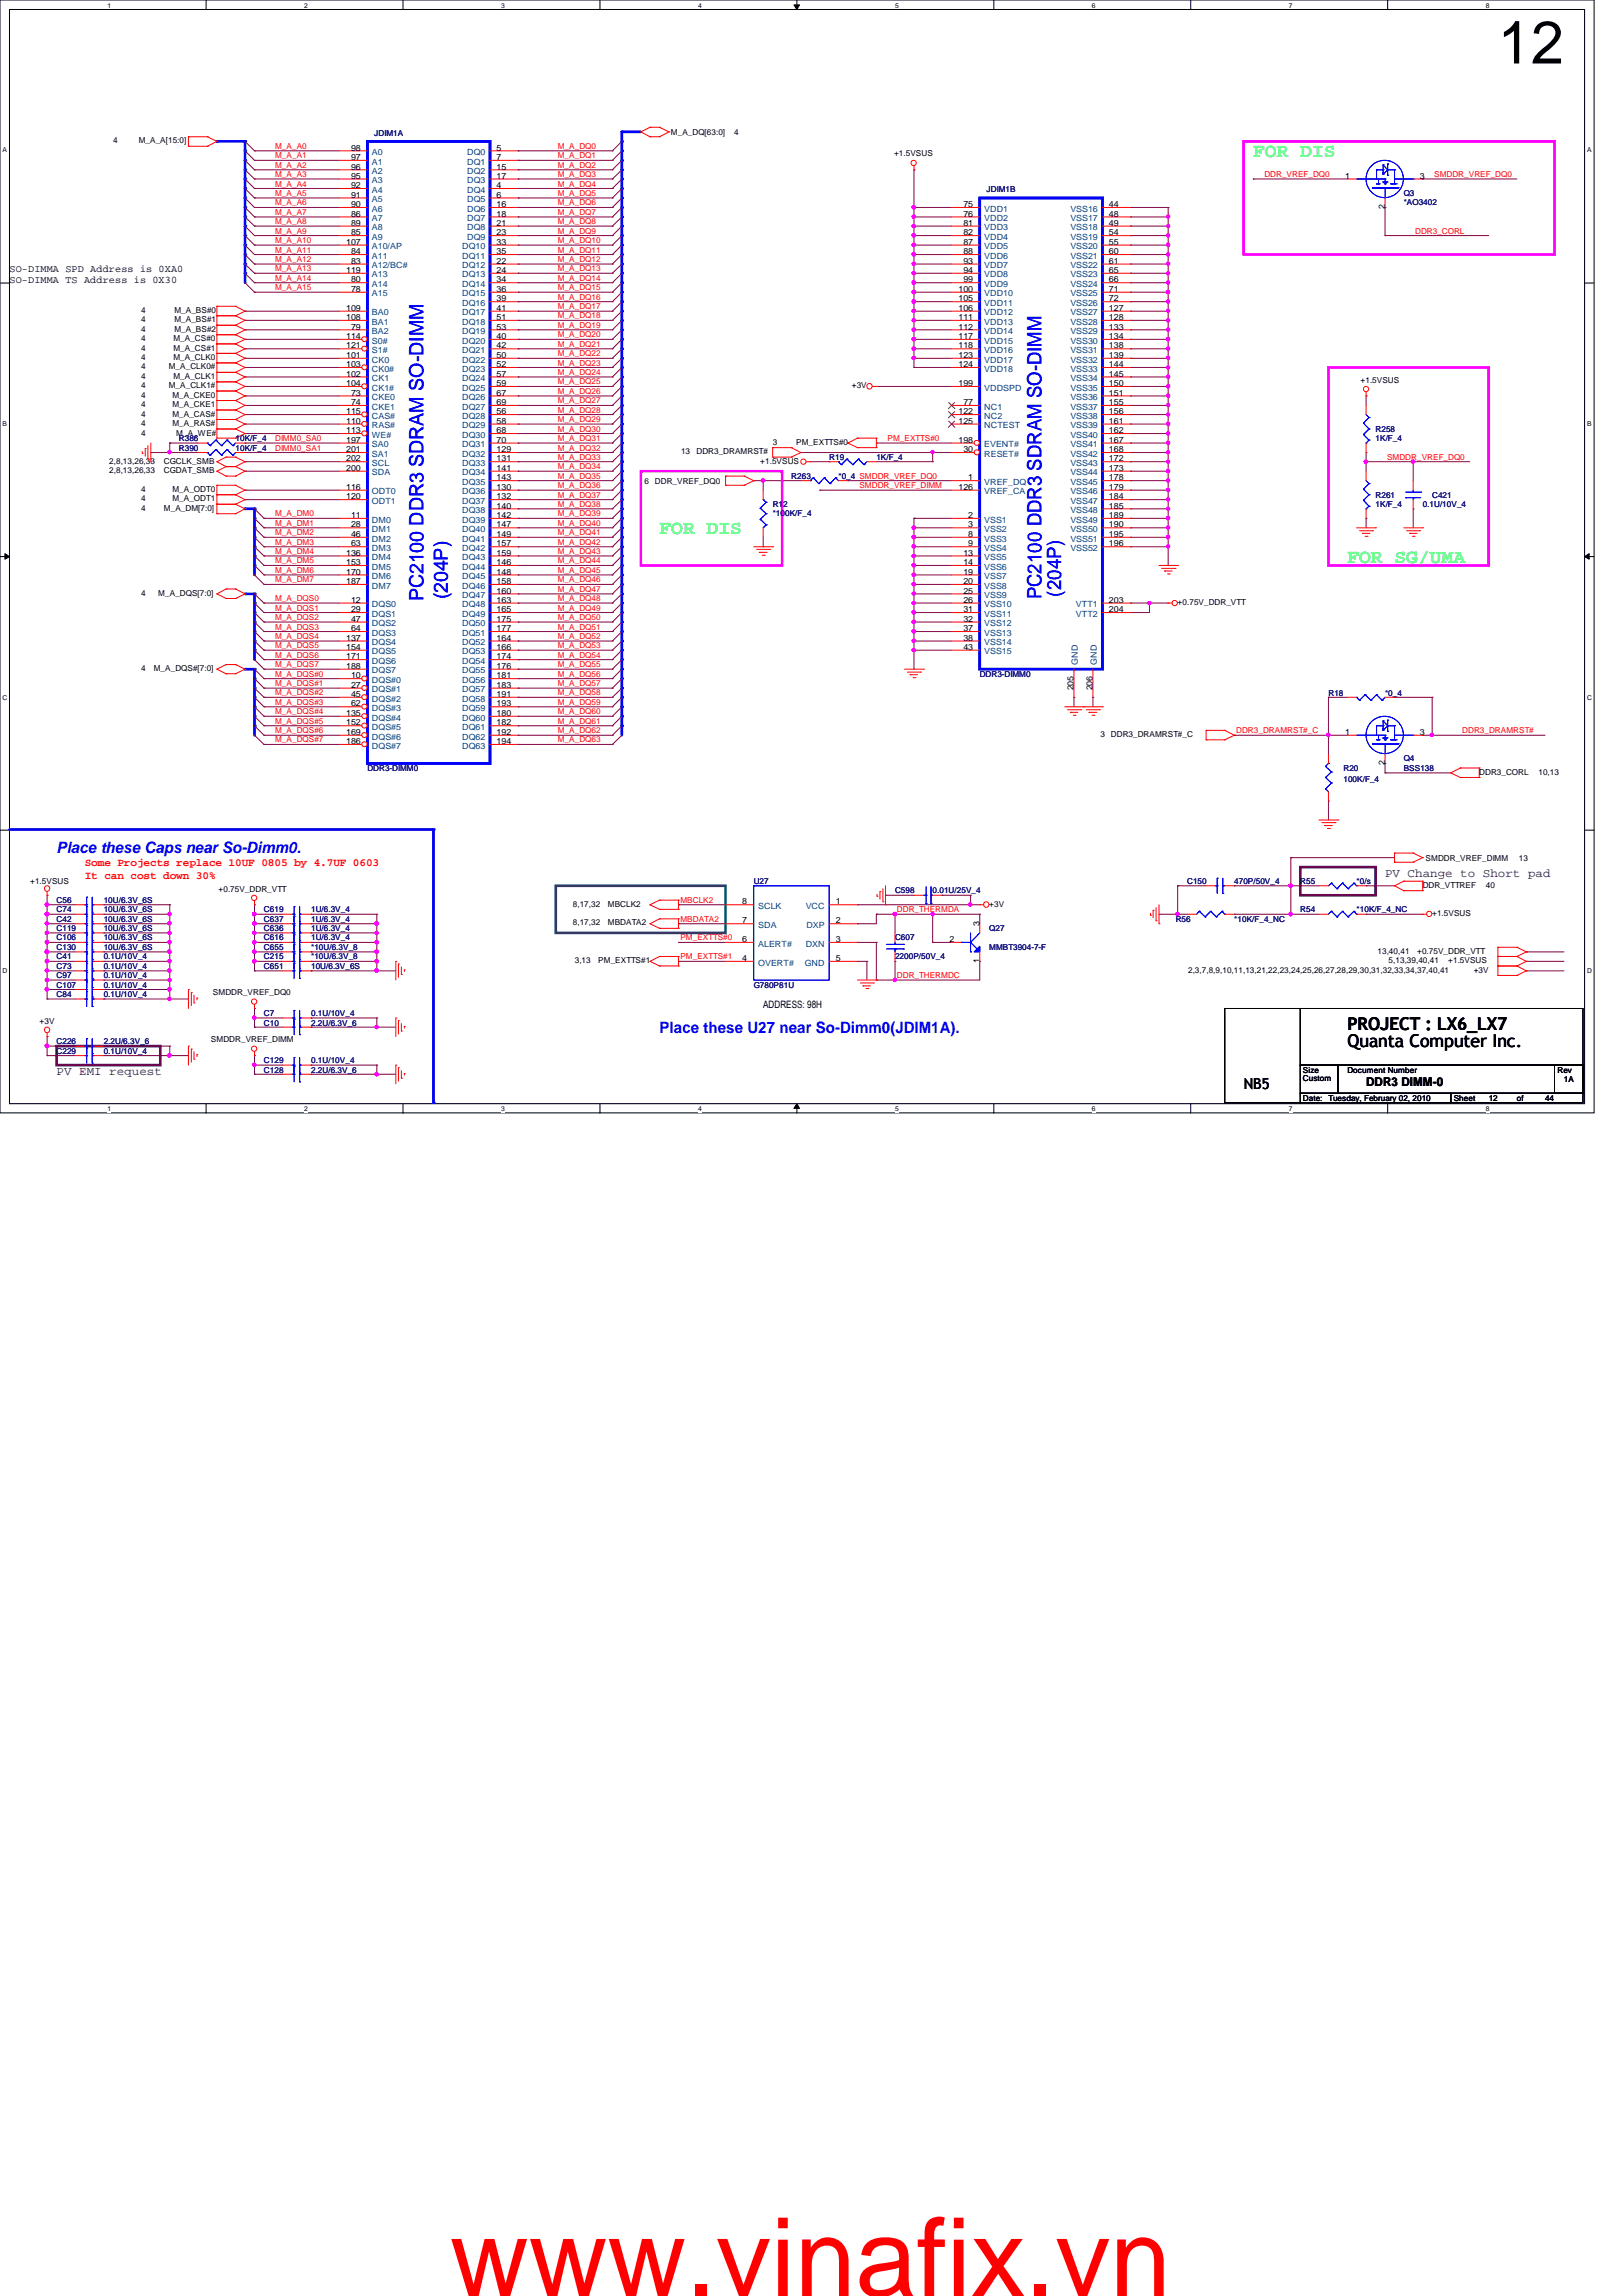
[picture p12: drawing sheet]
<svg xmlns="http://www.w3.org/2000/svg" width="210mm" height="297mm" viewBox="0 0 210 297" stroke-linecap="round" stroke-linejoin="round" font-family="sans-serif">
<defs><g id="words">
<text font-size="14.1" fill="#f00" x="58.2" y="297">www.vinafix.vn</text>
<text font-size="7.8" x="193.8" y="8.2">12</text>
<g font-size="2.5" fill="#00ff40">
<text x="162.2" y="20.4">FOR DIS</text>
<text x="85.3" y="69.1">FOR DIS</text>
<text x="174.4" y="72.8">FOR SG/UMA</text>
</g>
<g font-size="2.5" fill="#00f">
<text x="54.8" y="77.8" transform="rotate(-90 54.8 77.8)">PC2100 DDR3 SDRAM SO-DIMM</text>
<text x="58" y="77.6" transform="rotate(-90 58 77.6)">(204P)</text>
<text x="134.8" y="77.6" transform="rotate(-90 134.8 77.6)">PC2100 DDR3 SDRAM SO-DIMM</text>
<text x="137.3" y="77.2" transform="rotate(-90 137.3 77.2)">(204P)</text>
</g>
<g font-size="2.3">
<text x="174.4" y="135.5">Quanta Computer Inc.</text>
<text x="174.4" y="133.3">PROJECT : LX6_LX7</text>
</g>
<g font-size="2" fill="#00f">
<text x="7.3" y="110.4">Place these Caps near So-Dimm0.</text>
<text x="85.3" y="133.6">Place these U27 near So-Dimm0(JDIM1A).</text>
</g>
<text font-size="1.9" x="161" y="140.9">NB5</text>
<g font-size="1.6" fill="#400040">
<text x="179.2" y="113.4">PV Change to Short pad</text>
<text x="7.3" y="139">PV EMI request</text>
</g>
<text font-size="1.6" x="176.8" y="140.5">DDR3 DIMM-0</text>
<g font-size="1.4" fill="#f00">
<text x="11" y="112.1">Some Projects replace 10UF 0805 by 4.7UF 0603</text>
<text x="11" y="113.7">It can cost down 30%</text>
</g>
<g font-size="1.3">
<text x="1.2" y="35.2">SO-DIMMA SPD Address is 0XA0</text>
<text x="1.2" y="36.6">SO-DIMMA TS Address is 0X30</text>
<text x="98.8" y="130.5">ADDRESS: 98H</text>
</g>
<g font-size="1.1" fill="#000080">
<text x="48.4" y="17.6">JDIM1A</text>
<text x="127.7" y="24.9">JDIM1B</text>
<text x="181.7" y="25.4">Q3</text>
<text x="181.7" y="26.6">*AO3402</text>
<text x="23.2" y="57.1">R386</text>
<text x="23.2" y="58.3">R390</text>
<text x="30.5" y="57.1">10K/F_4</text>
<text x="30.5" y="58.3">10K/F_4</text>
<text x="107.3" y="59.5">R19</text>
<text x="113.4" y="59.5">1K/F_4</text>
<text x="178" y="55.8">R258</text>
<text x="178" y="57.1">1K/F_4</text>
<text x="100" y="65.6">R12</text>
<text x="102.4" y="61.9">R263</text>
<text x="108.5" y="61.9">*0_4 SMDDR_VREF_DQ0</text>
<text x="178" y="64.4">R261</text>
<text x="178" y="65.6">1K/F_4</text>
<text x="184.1" y="65.6">0.1U/10V_4</text>
<text x="185.3" y="64.4">C421</text>
<text x="100" y="66.8">*100K/F_4</text>
<text x="126.8" y="87.5">DDR3-DIMM0</text>
<text x="171.9" y="90">R18</text>
<text x="179.2" y="90">*0_4</text>
<text x="47.5" y="99.7">DDR3-DIMM0</text>
<text x="173.9" y="99.7">R20</text>
<text x="173.9" y="101.2">100K/F_4</text>
<text x="181.7" y="98.5">Q4</text>
<text x="181.7" y="99.7">BSS138</text>
<text x="7.3" y="118">C74</text>
<text x="7.3" y="116.8">C56</text>
<text x="7.3" y="119.3">C42</text>
<text x="13.4" y="118">10U/6.3V_6S</text>
<text x="13.4" y="116.8">10U/6.3V_6S</text>
<text x="13.4" y="119.3">10U/6.3V_6S</text>
<text x="34.2" y="119.3">C637</text>
<text x="34.2" y="118">C619</text>
<text x="40.3" y="119.3">1U/6.3V_4</text>
<text x="40.3" y="118">1U/6.3V_4</text>
<text x="97.5" y="114.4">U27</text>
<text x="115.8" y="115.6">C598</text>
<text x="120.7" y="115.6">0.01U/25V_4</text>
<text x="152.1" y="119.3">R56</text>
<text x="153.6" y="114.4">C150</text>
<text x="159.7" y="119.3">*10K/F_4_NC</text>
<text x="159.7" y="114.4">470P/50V_4</text>
<text x="168.3" y="118">R54</text>
<text x="168.3" y="114.4">R55</text>
<text x="175.6" y="118">*10K/F_4_NC</text>
<text x="175.6" y="114.4">*0/s</text>
<text x="7.3" y="124.1">C41</text>
<text x="7.3" y="121.7">C106</text>
<text x="7.3" y="122.9">C130</text>
<text x="7.3" y="120.5">C119</text>
<text x="7.3" y="125.3">C73</text>
<text x="13.4" y="124.1">0.1U/10V_4</text>
<text x="13.4" y="125.3">0.1U/10V_4</text>
<text x="13.4" y="121.7">10U/6.3V_6S</text>
<text x="13.4" y="122.9">10U/6.3V_6S</text>
<text x="13.4" y="120.5">10U/6.3V_6S</text>
<text x="34.2" y="125.3">C651</text>
<text x="34.2" y="122.9">C655</text>
<text x="34.2" y="121.7">C616</text>
<text x="34.2" y="120.5">C636</text>
<text x="34.2" y="124.1">C215</text>
<text x="40.3" y="125.3">10U/6.3V_6S</text>
<text x="40.3" y="122.9">*10U/6.3V_8</text>
<text x="40.3" y="121.7">1U/6.3V_4</text>
<text x="40.3" y="120.5">1U/6.3V_4</text>
<text x="40.3" y="124.1">*10U/6.3V_8</text>
<text x="115.8" y="121.7">C607</text>
<text x="115.8" y="124.1">2200P/50V_4</text>
<text x="128" y="120.5">Q27</text>
<text x="128" y="122.9">MMBT3904-7-F</text>
<text x="7.3" y="126.6">C97</text>
<text x="7.3" y="129">C84</text>
<text x="7.3" y="127.8">C107</text>
<text x="13.4" y="126.6">0.1U/10V_4</text>
<text x="13.4" y="129">0.1U/10V_4</text>
<text x="13.4" y="127.8">0.1U/10V_4</text>
<text x="34.2" y="131.4">C7</text>
<text x="40.3" y="131.4">0.1U/10V_4</text>
<text x="97.5" y="127.8">G780P81U</text>
<text x="7.3" y="136.3">C229</text>
<text x="7.3" y="135.1">C226</text>
<text x="13.4" y="136.3">0.1U/10V_4</text>
<text x="13.4" y="135.1">2.2U/6.3V_6</text>
<text x="34.2" y="132.7">C10</text>
<text x="34.2" y="137.5">C129</text>
<text x="40.3" y="132.7">2.2U/6.3V_6</text>
<text x="40.3" y="137.5">0.1U/10V_4</text>
<text x="34.2" y="138.8">C128</text>
<text x="40.3" y="138.8">2.2U/6.3V_6</text>
</g>
<g font-size="1.1">
<text x="86.8" y="17.4">M_A_DQ[63:0]</text>
<text x="95" y="17.4">4</text>
<text x="14.6" y="18.5">4</text>
<text x="17.9" y="18.5">M_A_A[15:0]</text>
<text x="45.4" y="19.5">98</text>
<text x="45.4" y="20.7">97</text>
<text x="45.4" y="21.9">96</text>
<text x="45.4" y="23.1">95</text>
<text x="64.3" y="19.5">5</text>
<text x="64.3" y="20.7">7</text>
<text x="64.3" y="21.9">15</text>
<text x="64.3" y="23.1">17</text>
<text x="115.7" y="20.2">+1.5VSUS</text>
<text x="174.1" y="23.1">1</text>
<text x="183.7" y="23.1">3</text>
<text x="45.4" y="24.3">92</text>
<text x="45.4" y="25.6">91</text>
<text x="45.4" y="26.8">90</text>
<text x="45.4" y="28">86</text>
<text x="45.4" y="29.2">89</text>
<text x="64.3" y="24.3">4</text>
<text x="64.3" y="25.6">6</text>
<text x="64.3" y="26.8">16</text>
<text x="64.3" y="28">18</text>
<text x="64.3" y="29.2">21</text>
<text x="124.7" y="26.8">75</text>
<text x="124.7" y="28">76</text>
<text x="124.7" y="29.2">81</text>
<text x="143.5" y="26.8">44</text>
<text x="143.5" y="28">48</text>
<text x="143.5" y="29.2">49</text>
<text x="179.2" y="27.1" transform="rotate(-90 179.2 27.1)">2</text>
<text x="44.8" y="31.7">107</text>
<text x="44.8" y="35.3">119</text>
<text x="45.4" y="30.4">85</text>
<text x="45.4" y="32.9">84</text>
<text x="45.4" y="34.1">83</text>
<text x="64.3" y="30.4">23</text>
<text x="64.3" y="31.7">33</text>
<text x="64.3" y="32.9">35</text>
<text x="64.3" y="34.1">22</text>
<text x="64.3" y="35.3">24</text>
<text x="124.7" y="30.4">82</text>
<text x="124.7" y="31.7">87</text>
<text x="124.7" y="32.9">88</text>
<text x="124.7" y="34.1">93</text>
<text x="124.7" y="35.3">94</text>
<text x="143.5" y="30.4">54</text>
<text x="143.5" y="31.7">55</text>
<text x="143.5" y="32.9">60</text>
<text x="143.5" y="34.1">61</text>
<text x="143.5" y="35.3">65</text>
<text x="18.3" y="40.5">4</text>
<text x="18.3" y="41.7">4</text>
<text x="22.6" y="40.5">M_A_BS#0</text>
<text x="22.6" y="41.7">M_A_BS#1</text>
<text x="44.8" y="40.2">109</text>
<text x="44.8" y="41.4">108</text>
<text x="45.4" y="36.5">80</text>
<text x="45.4" y="37.8">78</text>
<text x="64.3" y="36.5">34</text>
<text x="64.3" y="37.8">36</text>
<text x="64.3" y="39">39</text>
<text x="64.3" y="40.2">41</text>
<text x="64.3" y="41.4">51</text>
<text x="124" y="37.8">100</text>
<text x="124" y="39">105</text>
<text x="124" y="40.2">106</text>
<text x="124" y="41.4">111</text>
<text x="124.7" y="36.5">99</text>
<text x="143.5" y="36.5">66</text>
<text x="143.5" y="37.8">71</text>
<text x="143.5" y="39">72</text>
<text x="143.5" y="40.2">127</text>
<text x="143.5" y="41.4">128</text>
<text x="18.3" y="47.8">4</text>
<text x="18.3" y="42.9">4</text>
<text x="18.3" y="44.2">4</text>
<text x="18.3" y="45.4">4</text>
<text x="18.3" y="46.6">4</text>
<text x="21.8" y="47.8">M_A_CLK0#</text>
<text x="22.4" y="44.2">M_A_CS#0</text>
<text x="22.4" y="45.4">M_A_CS#1</text>
<text x="22.4" y="46.6">M_A_CLK0</text>
<text x="22.6" y="42.9">M_A_BS#2</text>
<text x="44.8" y="43.9">114</text>
<text x="44.8" y="45.1">121</text>
<text x="44.8" y="46.3">101</text>
<text x="44.8" y="47.5">103</text>
<text x="45.4" y="42.6">79</text>
<text x="64.3" y="42.6">53</text>
<text x="64.3" y="43.9">40</text>
<text x="64.3" y="45.1">42</text>
<text x="64.3" y="46.3">50</text>
<text x="64.3" y="47.5">52</text>
<text x="124" y="42.6">112</text>
<text x="124" y="43.9">117</text>
<text x="124" y="45.1">118</text>
<text x="124" y="46.3">123</text>
<text x="124" y="47.5">124</text>
<text x="143.5" y="42.6">133</text>
<text x="143.5" y="43.9">134</text>
<text x="143.5" y="45.1">138</text>
<text x="143.5" y="46.3">139</text>
<text x="143.5" y="47.5">144</text>
<text x="18.3" y="50.2">4</text>
<text x="18.3" y="49">4</text>
<text x="18.3" y="51.5">4</text>
<text x="18.3" y="52.7">4</text>
<text x="18.3" y="53.9">4</text>
<text x="21.8" y="50.2">M_A_CLK1#</text>
<text x="22.3" y="51.5">M_A_CKE0</text>
<text x="22.3" y="52.7">M_A_CKE1</text>
<text x="22.3" y="53.9">M_A_CAS#</text>
<text x="22.4" y="49">M_A_CLK1</text>
<text x="44.8" y="48.7">102</text>
<text x="44.8" y="50">104</text>
<text x="44.8" y="53.6">115</text>
<text x="45.4" y="51.2">73</text>
<text x="45.4" y="52.4">74</text>
<text x="64.3" y="48.7">57</text>
<text x="64.3" y="50">59</text>
<text x="64.3" y="51.2">67</text>
<text x="64.3" y="52.4">69</text>
<text x="64.3" y="53.6">56</text>
<text x="110.2" y="50.2">+3V</text>
<text x="124" y="50">199</text>
<text x="124" y="53.6">122</text>
<text x="124.7" y="52.4">77</text>
<text x="143.5" y="48.7">145</text>
<text x="143.5" y="50">150</text>
<text x="143.5" y="51.2">151</text>
<text x="143.5" y="52.4">155</text>
<text x="143.5" y="53.6">156</text>
<text x="176.1" y="49.5">+1.5VSUS</text>
<text x="14.1" y="60">2,8,13,26,33</text>
<text x="18.3" y="56.3">4</text>
<text x="18.3" y="55.1">4</text>
<text x="21.2" y="60">CGCLK_SMB</text>
<text x="22.3" y="55.1">M_A_RAS#</text>
<text x="22.8" y="56.3">M_A_WE#</text>
<text x="44.8" y="54.8">110</text>
<text x="44.8" y="56">113</text>
<text x="44.8" y="57.3">197</text>
<text x="44.8" y="58.5">201</text>
<text x="44.8" y="59.7">202</text>
<text x="64.3" y="54.8">58</text>
<text x="64.3" y="56">68</text>
<text x="64.3" y="57.3">70</text>
<text x="64.3" y="58.5">129</text>
<text x="64.3" y="59.7">131</text>
<text x="88.1" y="58.8">13</text>
<text x="90.1" y="58.8">DDR3_DRAMRST#</text>
<text x="98.4" y="60">+1.5VSUS</text>
<text x="100" y="57.6">3</text>
<text x="103" y="57.6">PM_EXTTS#0</text>
<text x="124" y="54.8">125</text>
<text x="124" y="57.3">198</text>
<text x="124.7" y="58.5">30</text>
<text x="143.5" y="54.8">161</text>
<text x="143.5" y="56">162</text>
<text x="143.5" y="57.3">167</text>
<text x="143.5" y="58.5">168</text>
<text x="143.5" y="59.7">172</text>
<text x="14.1" y="61.2">2,8,13,26,33</text>
<text x="18.3" y="63.7">4</text>
<text x="18.3" y="64.9">4</text>
<text x="21.2" y="61.2">CGDAT_SMB</text>
<text x="22.3" y="63.7">M_A_ODT0</text>
<text x="22.3" y="64.9">M_A_ODT1</text>
<text x="44.8" y="60.9">200</text>
<text x="44.8" y="63.4">116</text>
<text x="44.8" y="64.6">120</text>
<text x="64.3" y="60.9">141</text>
<text x="64.3" y="62.1">143</text>
<text x="64.3" y="63.4">130</text>
<text x="64.3" y="64.6">132</text>
<text x="64.3" y="65.8">140</text>
<text x="83.4" y="62.7">6</text>
<text x="84.8" y="62.7">DDR_VREF_DQ0</text>
<text x="124" y="63.4">126</text>
<text x="125.3" y="62.1">1</text>
<text x="143.5" y="60.9">173</text>
<text x="143.5" y="62.1">178</text>
<text x="143.5" y="63.4">179</text>
<text x="143.5" y="64.6">184</text>
<text x="143.5" y="65.8">185</text>
<text x="18.3" y="66.1">4</text>
<text x="21.2" y="66.1">M_A_DM[7:0]</text>
<text x="44.8" y="71.9">136</text>
<text x="45.4" y="67">11</text>
<text x="45.4" y="68.2">28</text>
<text x="45.4" y="69.5">46</text>
<text x="45.4" y="70.7">63</text>
<text x="64.3" y="67">142</text>
<text x="64.3" y="68.2">147</text>
<text x="64.3" y="69.5">149</text>
<text x="64.3" y="70.7">157</text>
<text x="64.3" y="71.9">159</text>
<text x="124.7" y="71.9">13</text>
<text x="125.3" y="67">2</text>
<text x="125.3" y="68.2">3</text>
<text x="125.3" y="69.5">8</text>
<text x="125.3" y="70.7">9</text>
<text x="143.5" y="67">189</text>
<text x="143.5" y="68.2">190</text>
<text x="143.5" y="69.5">195</text>
<text x="143.5" y="70.7">196</text>
<text x="18.3" y="77">4</text>
<text x="20.5" y="77">M_A_DQS[7:0]</text>
<text x="44.8" y="73.1">153</text>
<text x="44.8" y="74.3">170</text>
<text x="44.8" y="75.6">187</text>
<text x="45.4" y="78">12</text>
<text x="64.3" y="73.1">146</text>
<text x="64.3" y="74.3">148</text>
<text x="64.3" y="75.6">158</text>
<text x="64.3" y="76.8">160</text>
<text x="64.3" y="78">163</text>
<text x="124.7" y="73.1">14</text>
<text x="124.7" y="74.3">19</text>
<text x="124.7" y="75.6">20</text>
<text x="124.7" y="76.8">25</text>
<text x="124.7" y="78">26</text>
<text x="143.5" y="78">203</text>
<text x="44.8" y="82.9">137</text>
<text x="45.4" y="79.2">29</text>
<text x="45.4" y="80.4">47</text>
<text x="45.4" y="81.7">64</text>
<text x="64.3" y="79.2">165</text>
<text x="64.3" y="80.4">175</text>
<text x="64.3" y="81.7">177</text>
<text x="64.3" y="82.9">164</text>
<text x="124.7" y="79.2">31</text>
<text x="124.7" y="80.4">32</text>
<text x="124.7" y="81.7">37</text>
<text x="124.7" y="82.9">38</text>
<text x="143.5" y="79.2">204</text>
<text x="152.4" y="78.3">+0.75V_DDR_VTT</text>
<text x="18.3" y="86.8">4</text>
<text x="19.9" y="86.8">M_A_DQS#[7:0]</text>
<text x="44.8" y="84.1">154</text>
<text x="44.8" y="85.3">171</text>
<text x="44.8" y="86.5">188</text>
<text x="45.4" y="87.8">10</text>
<text x="45.4" y="89">27</text>
<text x="64.3" y="84.1">166</text>
<text x="64.3" y="85.3">174</text>
<text x="64.3" y="86.5">176</text>
<text x="64.3" y="87.8">181</text>
<text x="64.3" y="89">183</text>
<text x="124.7" y="84.1">43</text>
<text x="138.9" y="89.3" transform="rotate(-90 138.9 89.3)">205</text>
<text x="141.4" y="89.3" transform="rotate(-90 141.4 89.3)">206</text>
<text x="44.8" y="92.6">135</text>
<text x="44.8" y="93.9">152</text>
<text x="44.8" y="95.1">169</text>
<text x="45.4" y="90.2">45</text>
<text x="45.4" y="91.4">62</text>
<text x="64.3" y="90.2">191</text>
<text x="64.3" y="91.4">193</text>
<text x="64.3" y="92.6">180</text>
<text x="64.3" y="93.9">182</text>
<text x="64.3" y="95.1">192</text>
<text x="142.4" y="95.3">3</text>
<text x="143.8" y="95.3">DDR3_DRAMRST#_C</text>
<text x="174.1" y="95.1">1</text>
<text x="183.7" y="95.1">3</text>
<text x="44.8" y="96.3">186</text>
<text x="64.3" y="96.3">194</text>
<text x="179.2" y="99" transform="rotate(-90 179.2 99)">2</text>
<text x="191.4" y="100.2">DDR3_CORL</text>
<text x="199.1" y="100.2">10,13</text>
<text x="184.5" y="111.3">SMDDR_VREF_DIMM</text>
<text x="196.6" y="111.3">13</text>
<text x="3.9" y="114.4">+1.5VSUS</text>
<text x="28.3" y="115.4">+0.75V_DDR_VTT</text>
<text x="74.1" y="117.3">8,17,32</text>
<text x="74.1" y="119.7">8,17,32</text>
<text x="78.7" y="117.3">MBCLK2</text>
<text x="78.7" y="119.7">MBDATA2</text>
<text x="96.1" y="117">8</text>
<text x="96.1" y="119.5">7</text>
<text x="108.2" y="117">1</text>
<text x="108.2" y="119.5">2</text>
<text x="126.7" y="119.8" transform="rotate(-90 126.7 119.8)">3</text>
<text x="128" y="117.3">+3V</text>
<text x="184.1" y="114.9">DDR_VTTREF</text>
<text x="185.3" y="118.5">+1.5VSUS</text>
<text x="192.3" y="114.9">40</text>
<text x="74.4" y="124.6">3,13</text>
<text x="77.4" y="124.6">PM_EXTTS#1</text>
<text x="96.1" y="121.9">6</text>
<text x="96.1" y="124.3">4</text>
<text x="108.2" y="121.9">3</text>
<text x="108.2" y="124.3">5</text>
<text x="122.9" y="121.9">2</text>
<text x="126.7" y="124.6" transform="rotate(-90 126.7 124.6)">1</text>
<text x="153.8" y="125.8">2,3,7,8,9,10,11,13,21,22,23,24,25,26,27,28,29,30,31,32,33,34,37,40,41</text>
<text x="178.3" y="123.4">13,40,41</text>
<text x="179.7" y="124.6">5,13,39,40,41</text>
<text x="183.4" y="123.4">+0.75V_DDR_VTT</text>
<text x="187.4" y="124.6">+1.5VSUS</text>
<text x="190.7" y="125.8">+3V</text>
<text x="27.6" y="128.7">SMDDR_VREF_DQ0</text>
<text x="5.1" y="132.4">+3V</text>
<text x="27.3" y="134.8">SMDDR_VREF_DIMM</text>
<text x="168.6" y="138.8">Size</text>
<text x="168.6" y="142.4">Date:</text>
<text x="168.6" y="139.9">Custom</text>
<text x="171.9" y="142.4">Tuesday, February 02, 2010</text>
<text x="174.4" y="138.8">Document Number</text>
<text x="188.1" y="142.4">Sheet</text>
<text x="192.7" y="142.4">12</text>
<text x="196.3" y="142.4">of</text>
<text x="199.9" y="142.4">44</text>
<text x="201.5" y="138.8">Rev</text>
<text x="202.4" y="140">1A</text>
</g>
<g font-size="1.1" fill="#f00">
<text x="35.6" y="19.3">M_A_A0</text>
<text x="35.6" y="21.7">M_A_A2</text>
<text x="35.6" y="22.9">M_A_A3</text>
<text x="35.6" y="20.5">M_A_A1</text>
<text x="72.2" y="19.3">M_A_DQ0</text>
<text x="72.2" y="20.5">M_A_DQ1</text>
<text x="72.2" y="21.7">M_A_DQ2</text>
<text x="72.2" y="22.9">M_A_DQ3</text>
<text x="163.6" y="22.9">DDR_VREF_DQ0</text>
<text x="185.6" y="22.9">SMDDR_VREF_DQ0</text>
<text x="35.6" y="29">M_A_A8</text>
<text x="35.6" y="27.8">M_A_A7</text>
<text x="35.6" y="26.6">M_A_A6</text>
<text x="35.6" y="25.4">M_A_A5</text>
<text x="35.6" y="24.1">M_A_A4</text>
<text x="72.2" y="24.1">M_A_DQ4</text>
<text x="72.2" y="25.4">M_A_DQ5</text>
<text x="72.2" y="26.6">M_A_DQ6</text>
<text x="72.2" y="27.8">M_A_DQ7</text>
<text x="72.2" y="29">M_A_DQ8</text>
<text x="35.6" y="35.1">M_A_A13</text>
<text x="35.6" y="33.9">M_A_A12</text>
<text x="35.6" y="32.7">M_A_A11</text>
<text x="35.6" y="31.5">M_A_A10</text>
<text x="35.6" y="30.2">M_A_A9</text>
<text x="72.2" y="30.2">M_A_DQ9</text>
<text x="72.2" y="31.5">M_A_DQ10</text>
<text x="72.2" y="32.7">M_A_DQ11</text>
<text x="72.2" y="33.9">M_A_DQ12</text>
<text x="72.2" y="35.1">M_A_DQ13</text>
<text x="183.1" y="30.2">DDR3_CORL</text>
<text x="35.6" y="37.5">M_A_A15</text>
<text x="35.6" y="36.3">M_A_A14</text>
<text x="72.2" y="37.5">M_A_DQ15</text>
<text x="72.2" y="38.8">M_A_DQ16</text>
<text x="72.2" y="40">M_A_DQ17</text>
<text x="72.2" y="41.2">M_A_DQ18</text>
<text x="72.2" y="36.3">M_A_DQ14</text>
<text x="72.2" y="42.4">M_A_DQ19</text>
<text x="72.2" y="43.6">M_A_DQ20</text>
<text x="72.2" y="44.9">M_A_DQ21</text>
<text x="72.2" y="46.1">M_A_DQ22</text>
<text x="72.2" y="47.3">M_A_DQ23</text>
<text x="72.2" y="49.7">M_A_DQ25</text>
<text x="72.2" y="51">M_A_DQ26</text>
<text x="72.2" y="52.2">M_A_DQ27</text>
<text x="72.2" y="53.4">M_A_DQ28</text>
<text x="72.2" y="48.5">M_A_DQ24</text>
<text x="35.6" y="57.1">DIMM0_SA0</text>
<text x="35.6" y="58.3">DIMM0_SA1</text>
<text x="72.2" y="54.6">M_A_DQ29</text>
<text x="72.2" y="55.8">M_A_DQ30</text>
<text x="72.2" y="57.1">M_A_DQ31</text>
<text x="72.2" y="58.3">M_A_DQ32</text>
<text x="72.2" y="59.5">M_A_DQ33</text>
<text x="114.9" y="57.1">PM_EXTTS#0</text>
<text x="179.5" y="59.5">SMDDR_VREF_DQ0</text>
<text x="72.2" y="61.9">M_A_DQ35</text>
<text x="72.2" y="63.2">M_A_DQ36</text>
<text x="72.2" y="64.4">M_A_DQ37</text>
<text x="72.2" y="65.6">M_A_DQ38</text>
<text x="72.2" y="60.7">M_A_DQ34</text>
<text x="111.2" y="63.2">SMDDR_VREF_DIMM</text>
<text x="35.6" y="66.8">M_A_DM0</text>
<text x="35.6" y="68">M_A_DM1</text>
<text x="35.6" y="69.3">M_A_DM2</text>
<text x="35.6" y="70.5">M_A_DM3</text>
<text x="35.6" y="71.7">M_A_DM4</text>
<text x="72.2" y="66.8">M_A_DQ39</text>
<text x="72.2" y="68">M_A_DQ40</text>
<text x="72.2" y="69.3">M_A_DQ41</text>
<text x="72.2" y="70.5">M_A_DQ42</text>
<text x="72.2" y="71.7">M_A_DQ43</text>
<text x="35.6" y="72.9">M_A_DM5</text>
<text x="35.6" y="74.1">M_A_DM6</text>
<text x="35.6" y="75.4">M_A_DM7</text>
<text x="35.6" y="77.8">M_A_DQS0</text>
<text x="72.2" y="74.1">M_A_DQ45</text>
<text x="72.2" y="75.4">M_A_DQ46</text>
<text x="72.2" y="76.6">M_A_DQ47</text>
<text x="72.2" y="77.8">M_A_DQ48</text>
<text x="72.2" y="72.9">M_A_DQ44</text>
<text x="35.6" y="79">M_A_DQS1</text>
<text x="35.6" y="80.2">M_A_DQS2</text>
<text x="35.6" y="81.4">M_A_DQS3</text>
<text x="35.6" y="82.7">M_A_DQS4</text>
<text x="35.6" y="83.9">M_A_DQS5</text>
<text x="72.2" y="79">M_A_DQ49</text>
<text x="72.2" y="80.2">M_A_DQ50</text>
<text x="72.2" y="81.4">M_A_DQ51</text>
<text x="72.2" y="82.7">M_A_DQ52</text>
<text x="72.2" y="83.9">M_A_DQ53</text>
<text x="35.6" y="85.1">M_A_DQS6</text>
<text x="35.6" y="86.3">M_A_DQS7</text>
<text x="35.6" y="87.5">M_A_DQS#0</text>
<text x="35.6" y="88.8">M_A_DQS#1</text>
<text x="35.6" y="90">M_A_DQS#2</text>
<text x="72.2" y="86.3">M_A_DQ55</text>
<text x="72.2" y="87.5">M_A_DQ56</text>
<text x="72.2" y="88.8">M_A_DQ57</text>
<text x="72.2" y="90">M_A_DQ58</text>
<text x="72.2" y="85.1">M_A_DQ54</text>
<text x="35.6" y="91.2">M_A_DQS#3</text>
<text x="35.6" y="92.4">M_A_DQS#4</text>
<text x="35.6" y="93.6">M_A_DQS#5</text>
<text x="35.6" y="94.9">M_A_DQS#6</text>
<text x="72.2" y="91.2">M_A_DQ59</text>
<text x="72.2" y="92.4">M_A_DQ60</text>
<text x="72.2" y="93.6">M_A_DQ61</text>
<text x="72.2" y="94.9">M_A_DQ62</text>
<text x="160" y="94.9">DDR3_DRAMRST#_C</text>
<text x="189.2" y="94.9">DDR3_DRAMRST#</text>
<text x="35.6" y="96.1">M_A_DQS#7</text>
<text x="72.2" y="96.1">M_A_DQ63</text>
<text x="88.1" y="116.8">MBCLK2</text>
<text x="88.1" y="119.3">MBDATA2</text>
<text x="116.1" y="118">DDR_THERMDA</text>
<text x="88.1" y="124.1">PM_EXTTS#1</text>
<text x="88.1" y="121.7">PM_EXTTS#0</text>
<text x="116.1" y="126.5">DDR_THERMDC</text>
</g>
<g font-size="1.1" fill="#004080">
<text x="48.1" y="20.1">A0</text>
<text x="48.1" y="21.3">A1</text>
<text x="48.1" y="22.5">A2</text>
<text x="48.1" y="23.7">A3</text>
<text x="60.5" y="20.1">DQ0</text>
<text x="60.5" y="21.3">DQ1</text>
<text x="60.5" y="22.5">DQ2</text>
<text x="60.5" y="23.7">DQ3</text>
<text x="48.1" y="24.9">A4</text>
<text x="48.1" y="26.2">A5</text>
<text x="48.1" y="27.4">A6</text>
<text x="48.1" y="28.6">A7</text>
<text x="48.1" y="29.8">A8</text>
<text x="60.5" y="24.9">DQ4</text>
<text x="60.5" y="26.2">DQ5</text>
<text x="60.5" y="27.4">DQ6</text>
<text x="60.5" y="28.6">DQ7</text>
<text x="60.5" y="29.8">DQ8</text>
<text x="127.4" y="27.4">VDD1</text>
<text x="127.4" y="28.6">VDD2</text>
<text x="127.4" y="29.8">VDD3</text>
<text x="138.5" y="27.4">VSS16</text>
<text x="138.5" y="28.6">VSS17</text>
<text x="138.5" y="29.8">VSS18</text>
<text x="48.1" y="31">A9</text>
<text x="48.1" y="32.3">A10/AP</text>
<text x="48.1" y="33.5">A11</text>
<text x="48.1" y="34.7">A12/BC#</text>
<text x="48.1" y="35.9">A13</text>
<text x="59.8" y="32.3">DQ10</text>
<text x="59.8" y="33.5">DQ11</text>
<text x="59.8" y="34.7">DQ12</text>
<text x="59.8" y="35.9">DQ13</text>
<text x="60.5" y="31">DQ9</text>
<text x="127.4" y="31">VDD4</text>
<text x="127.4" y="32.3">VDD5</text>
<text x="127.4" y="33.5">VDD6</text>
<text x="127.4" y="34.7">VDD7</text>
<text x="127.4" y="35.9">VDD8</text>
<text x="138.5" y="31">VSS19</text>
<text x="138.5" y="32.3">VSS20</text>
<text x="138.5" y="33.5">VSS21</text>
<text x="138.5" y="34.7">VSS22</text>
<text x="138.5" y="35.9">VSS23</text>
<text x="48.1" y="37.1">A14</text>
<text x="48.1" y="38.4">A15</text>
<text x="48.1" y="40.8">BA0</text>
<text x="48.1" y="42">BA1</text>
<text x="59.8" y="37.1">DQ14</text>
<text x="59.8" y="38.4">DQ15</text>
<text x="59.8" y="39.6">DQ16</text>
<text x="59.8" y="40.8">DQ17</text>
<text x="59.8" y="42">DQ18</text>
<text x="127.4" y="37.1">VDD9</text>
<text x="127.4" y="38.4">VDD10</text>
<text x="127.4" y="39.6">VDD11</text>
<text x="127.4" y="40.8">VDD12</text>
<text x="127.4" y="42">VDD13</text>
<text x="138.5" y="37.1">VSS24</text>
<text x="138.5" y="38.4">VSS25</text>
<text x="138.5" y="39.6">VSS26</text>
<text x="138.5" y="40.8">VSS27</text>
<text x="138.5" y="42">VSS28</text>
<text x="48.1" y="43.2">BA2</text>
<text x="48.1" y="44.5">S0#</text>
<text x="48.1" y="45.7">S1#</text>
<text x="48.1" y="46.9">CK0</text>
<text x="59.8" y="43.2">DQ19</text>
<text x="59.8" y="44.5">DQ20</text>
<text x="59.8" y="45.7">DQ21</text>
<text x="59.8" y="46.9">DQ22</text>
<text x="127.4" y="43.2">VDD14</text>
<text x="127.4" y="44.5">VDD15</text>
<text x="127.4" y="45.7">VDD16</text>
<text x="127.4" y="46.9">VDD17</text>
<text x="138.5" y="43.2">VSS29</text>
<text x="138.5" y="44.5">VSS30</text>
<text x="138.5" y="45.7">VSS31</text>
<text x="138.5" y="46.9">VSS32</text>
<text x="48.1" y="48.1">CK0#</text>
<text x="48.1" y="49.3">CK1</text>
<text x="48.1" y="50.5">CK1#</text>
<text x="48.1" y="51.8">CKE0</text>
<text x="48.1" y="53">CKE1</text>
<text x="59.8" y="48.1">DQ23</text>
<text x="59.8" y="49.3">DQ24</text>
<text x="59.8" y="50.5">DQ25</text>
<text x="59.8" y="51.8">DQ26</text>
<text x="59.8" y="53">DQ27</text>
<text x="127.4" y="48.1">VDD18</text>
<text x="127.4" y="50.5">VDDSPD</text>
<text x="127.4" y="53">NC1</text>
<text x="138.5" y="48.1">VSS33</text>
<text x="138.5" y="49.3">VSS34</text>
<text x="138.5" y="50.5">VSS35</text>
<text x="138.5" y="51.8">VSS36</text>
<text x="138.5" y="53">VSS37</text>
<text x="48.1" y="54.2">CAS#</text>
<text x="48.1" y="55.4">RAS#</text>
<text x="48.1" y="56.6">WE#</text>
<text x="48.1" y="57.9">SA0</text>
<text x="48.1" y="59.1">SA1</text>
<text x="59.8" y="54.2">DQ28</text>
<text x="59.8" y="55.4">DQ29</text>
<text x="59.8" y="56.6">DQ30</text>
<text x="59.8" y="57.9">DQ31</text>
<text x="59.8" y="59.1">DQ32</text>
<text x="127.4" y="54.2">NC2</text>
<text x="127.4" y="55.4">NCTEST</text>
<text x="127.4" y="57.9">EVENT#</text>
<text x="127.4" y="59.1">RESET#</text>
<text x="138.5" y="54.2">VSS38</text>
<text x="138.5" y="55.4">VSS39</text>
<text x="138.5" y="56.6">VSS40</text>
<text x="138.5" y="57.9">VSS41</text>
<text x="138.5" y="59.1">VSS42</text>
<text x="48.1" y="60.3">SCL</text>
<text x="48.1" y="61.5">SDA</text>
<text x="48.1" y="64">ODT0</text>
<text x="48.1" y="65.2">ODT1</text>
<text x="59.8" y="60.3">DQ33</text>
<text x="59.8" y="61.5">DQ34</text>
<text x="59.8" y="62.7">DQ35</text>
<text x="59.8" y="64">DQ36</text>
<text x="59.8" y="65.2">DQ37</text>
<text x="127.4" y="62.7">VREF_DQ</text>
<text x="127.4" y="64">VREF_CA</text>
<text x="138.5" y="60.3">VSS43</text>
<text x="138.5" y="61.5">VSS44</text>
<text x="138.5" y="62.7">VSS45</text>
<text x="138.5" y="64">VSS46</text>
<text x="138.5" y="65.2">VSS47</text>
<text x="48.1" y="67.6">DM0</text>
<text x="48.1" y="68.8">DM1</text>
<text x="48.1" y="70.1">DM2</text>
<text x="48.1" y="71.3">DM3</text>
<text x="59.8" y="66.4">DQ38</text>
<text x="59.8" y="67.6">DQ39</text>
<text x="59.8" y="68.8">DQ40</text>
<text x="59.8" y="70.1">DQ41</text>
<text x="59.8" y="71.3">DQ42</text>
<text x="127.4" y="67.6">VSS1</text>
<text x="127.4" y="68.8">VSS2</text>
<text x="127.4" y="70.1">VSS3</text>
<text x="127.4" y="71.3">VSS4</text>
<text x="138.5" y="66.4">VSS48</text>
<text x="138.5" y="67.6">VSS49</text>
<text x="138.5" y="68.8">VSS50</text>
<text x="138.5" y="70.1">VSS51</text>
<text x="138.5" y="71.3">VSS52</text>
<text x="48.1" y="72.5">DM4</text>
<text x="48.1" y="73.7">DM5</text>
<text x="48.1" y="74.9">DM6</text>
<text x="48.1" y="76.2">DM7</text>
<text x="59.8" y="72.5">DQ43</text>
<text x="59.8" y="73.7">DQ44</text>
<text x="59.8" y="74.9">DQ45</text>
<text x="59.8" y="76.2">DQ46</text>
<text x="59.8" y="77.4">DQ47</text>
<text x="127.4" y="72.5">VSS5</text>
<text x="127.4" y="73.7">VSS6</text>
<text x="127.4" y="74.9">VSS7</text>
<text x="127.4" y="76.2">VSS8</text>
<text x="127.4" y="77.4">VSS9</text>
<text x="48.1" y="78.6">DQS0</text>
<text x="48.1" y="79.8">DQS1</text>
<text x="48.1" y="81">DQS2</text>
<text x="48.1" y="82.3">DQS3</text>
<text x="48.1" y="83.5">DQS4</text>
<text x="59.8" y="78.6">DQ48</text>
<text x="59.8" y="79.8">DQ49</text>
<text x="59.8" y="81">DQ50</text>
<text x="59.8" y="82.3">DQ51</text>
<text x="59.8" y="83.5">DQ52</text>
<text x="127.4" y="78.6">VSS10</text>
<text x="127.4" y="79.8">VSS11</text>
<text x="127.4" y="81">VSS12</text>
<text x="127.4" y="82.3">VSS13</text>
<text x="127.4" y="83.5">VSS14</text>
<text x="139.2" y="78.6">VTT1</text>
<text x="139.2" y="79.8">VTT2</text>
<text x="48.1" y="84.7">DQS5</text>
<text x="48.1" y="85.9">DQS6</text>
<text x="48.1" y="87.1">DQS7</text>
<text x="48.1" y="88.3">DQS#0</text>
<text x="48.1" y="89.6">DQS#1</text>
<text x="59.8" y="84.7">DQ53</text>
<text x="59.8" y="85.9">DQ54</text>
<text x="59.8" y="87.1">DQ55</text>
<text x="59.8" y="88.3">DQ56</text>
<text x="59.8" y="89.6">DQ57</text>
<text x="127.4" y="84.7">VSS15</text>
<text x="139.5" y="86" transform="rotate(-90 139.5 86)">GND</text>
<text x="141.9" y="86" transform="rotate(-90 141.9 86)">GND</text>
<text x="48.1" y="90.8">DQS#2</text>
<text x="48.1" y="92">DQS#3</text>
<text x="48.1" y="93.2">DQS#4</text>
<text x="48.1" y="94.4">DQS#5</text>
<text x="48.1" y="95.7">DQS#6</text>
<text x="59.8" y="90.8">DQ58</text>
<text x="59.8" y="92">DQ59</text>
<text x="59.8" y="93.2">DQ60</text>
<text x="59.8" y="94.4">DQ61</text>
<text x="59.8" y="95.7">DQ62</text>
<text x="48.1" y="96.9">DQS#7</text>
<text x="59.8" y="96.9">DQ63</text>
<text x="98.1" y="117.6">SCLK</text>
<text x="104.3" y="117.6">VCC</text>
<text x="98.1" y="120.1">SDA</text>
<text x="98.1" y="122.5">ALERT#</text>
<text x="98.1" y="124.9">OVERT#</text>
<text x="104.1" y="124.9">GND</text>
<text x="104.3" y="122.5">DXN</text>
<text x="104.4" y="120.1">DXP</text>
</g>
<g font-size=".9">
<text x="13.9" y="1">1</text>
<text x="39.4" y="1">2</text>
<text x="64.9" y="1">3</text>
<text x="90.3" y="1">4</text>
<text x="115.8" y="1">5</text>
<text x="141.3" y="1">6</text>
<text x="166.8" y="1">7</text>
<text x="192.3" y="1">8</text>
<text x=".3" y="19.7">A</text>
<text x="205.4" y="19.7">A</text>
<text x=".3" y="55.1">B</text>
<text x="205.4" y="55.1">B</text>
<text x=".3" y="90.5">C</text>
<text x="205.4" y="90.5">C</text>
<text x=".3" y="125.9">D</text>
<text x="205.4" y="125.9">D</text>
<text x="13.9" y="143.8">1</text>
<text x="39.4" y="143.8">2</text>
<text x="64.9" y="143.8">3</text>
<text x="90.3" y="143.8">4</text>
<text x="115.8" y="143.8">5</text>
<text x="141.3" y="143.8">6</text>
<text x="166.8" y="143.8">7</text>
<text x="192.3" y="143.8">8</text>
</g>
</g></defs>
<path d="M0 0h206.3v144h-206.3zM1.2 1.2h203.9v141.6h-203.9z" fill="none" stroke="#000" stroke-width=".13"/>
<g fill="#fff">
<path d="M13.9 .2h.5v.9h-.5z"/>
<path d="M13.9 143h.5v.9h-.5z"/>
</g>
<path d="M26.7 0v1.2M26.7 142.8v1.2" fill="none" stroke="#000" stroke-width=".13"/>
<g fill="#fff">
<path d="M39.4 .2h.4v.9h-.4z"/>
<path d="M39.4 143h.4v.9h-.4z"/>
</g>
<path d="M52.2 0v1.2M52.2 142.8v1.2" fill="none" stroke="#000" stroke-width=".13"/>
<g fill="#fff">
<path d="M64.9 .2h.4v.9h-.4z"/>
<path d="M64.9 143h.4v.9h-.4z"/>
</g>
<path d="M77.6 0v1.2M77.6 142.8v1.2" fill="none" stroke="#000" stroke-width=".13"/>
<g fill="#fff">
<path d="M90.3 .2h.5v.9h-.5z"/>
<path d="M90.3 143h.5v.9h-.5z"/>
</g>
<path d="M103.1 0v1.2M102.7 .6h.8l-.4 .6zM103.1 142.8l.4 .6h-.8zM103.1 142.8v1.2" fill="none" stroke="#000" stroke-width=".13"/>
<path d="M102.7 .6h.8l-.4 .6zM103.1 142.8l.4 .6h-.8z" fill="#000"/>
<g fill="#fff">
<path d="M115.8 .2h.5v.9h-.5z"/>
<path d="M115.8 143h.5v.9h-.5z"/>
</g>
<path d="M128.6 0v1.2M128.6 142.8v1.2" fill="none" stroke="#000" stroke-width=".13"/>
<g fill="#fff">
<path d="M141.3 .2h.5v.9h-.5z"/>
<path d="M141.3 143h.5v.9h-.5z"/>
</g>
<path d="M154.1 0v1.2M154.1 142.8v1.2" fill="none" stroke="#000" stroke-width=".13"/>
<g fill="#fff">
<path d="M166.8 .2h.5v.9h-.5z"/>
<path d="M166.8 143h.5v.9h-.5z"/>
</g>
<path d="M179.6 0v1.2M179.6 142.8v1.2" fill="none" stroke="#000" stroke-width=".13"/>
<g fill="#fff">
<path d="M192.3 .2h.4v.9h-.4z"/>
<path d="M192.3 143h.4v.9h-.4z"/>
<path d="M.3 18.9h.6v1h-.6z"/>
<path d="M205.4 18.9h.6v1h-.6z"/>
<path d="M.3 54.3h.6v1h-.6z"/>
<path d="M205.4 54.3h.6v1h-.6z"/>
</g>
<path d="M0 36.6h1.2M205.1 36.6h1.2" fill="none" stroke="#000" stroke-width=".13"/>
<g fill="#fff">
<path d="M.3 89.7h.6v1h-.6z"/>
<path d="M205.4 89.7h.6v1h-.6z"/>
</g>
<path d="M0 72h1.2M.6 71.6l.6 .4-.6 .3zM205.1 72l.6-.4v.7zM205.1 72h1.2" fill="none" stroke="#000" stroke-width=".13"/>
<path d="M.6 71.6l.6 .4-.6 .3zM205.1 72l.6-.4v.7z" fill="#000"/>
<g fill="#fff">
<path d="M.3 125.1h.6v1h-.6z"/>
<path d="M205.4 125.1h.6v1h-.6z"/>
</g>
<path d="M0 107.4h1.2M205.1 107.4h1.2" fill="none" stroke="#000" stroke-width=".13"/>
<path d="M19.5 58.5h.1M19.5 58.5h2.5" fill="none" stroke="#800040" stroke-width=".13"/>
<path d="M80.5 93.9v1.2" fill="none" stroke="#00f" stroke-width=".34"/>
<circle cx="80.5" cy="93.9" r=".17" fill="#00f"/>
<g fill="none" stroke="#800040" stroke-width=".13">
<path d="M32.9 19.5h.1M32.9 19.5h11M32.9 37.8h.1M32.9 36.6h.1M32.9 35.3h.1M32.9 34.2h.1M32.9 32.9h.1M32.9 31.7h.1M32.9 30.5h.1M32.9 29.3h.1M32.9 28.1h.1M32.9 26.8h.1"/>
<path d="M32.9 25.6h.1M32.9 24.4h.1M32.9 22h.1M32.9 23.2h.1M32.9 20.7h.1M32.9 37.8h11M32.9 36.6h11M32.9 35.3h11M32.9 34.2h11M32.9 32.9h11M32.9 31.7h11M32.9 30.5h11"/>
<path d="M32.9 29.3h11M32.9 28.1h11M32.9 26.8h11M32.9 25.6h11M32.9 24.4h11M32.9 22h11M32.9 23.2h11M32.9 20.7h11"/>
</g>
<path d="M28.1 18.3h3.6" fill="none" stroke="#00f" stroke-width=".34"/>
<circle cx="28.1" cy="18.3" r=".17" fill="#00f"/>
<g fill="none" stroke="#800040" stroke-width=".13">
<path d="M31.7 40.3h.1M31.7 56.1h.1M31.7 54.9h.1M31.7 53.6h.1M31.7 52.5h.1M31.7 51.2h.1M31.7 50h.1M31.7 48.8h.1M31.7 47.5h.1M31.7 46.4h.1M31.7 45.1h.1M31.7 43.9h.1"/>
<path d="M31.7 42.7h.1M31.7 41.4h.1M31.7 59.7h.1M31.7 40.3h12.2M31.7 56.1h12.2M31.7 54.9h12.2M31.7 53.6h12.2M31.7 52.5h12.2M31.7 51.2h12.2M31.7 50h12.2M31.7 48.8h12.2M31.7 47.5h12.2"/>
<path d="M31.7 46.4h12.2M31.7 45.1h12.2M31.7 43.9h12.2M31.7 42.7h12.2M31.7 41.4h12.2M31.7 59.7h12.2M31.7 61h.1M31.7 63.4h.1M31.7 64.6h.1M31.7 61h12.2M31.7 63.4h12.2M31.7 64.6h12.2"/>
<path d="M34.2 67.1h.1M34.2 68.3h.1M34.2 69.5h.1M34.2 70.7h.1M34.2 71.9h.1M34.2 73.2h.1M34.2 74.4h.1M34.2 75.6h.1M34.2 78h.1M34.2 79.2h.1M34.2 67.1h9.7M34.2 68.3h9.7"/>
<path d="M34.2 69.5h9.7M34.2 70.7h9.7M34.2 71.9h9.7M34.2 73.2h9.7M34.2 74.4h9.7M34.2 75.6h9.7M34.2 78h9.7M34.2 79.2h9.7M34.2 80.5h.1M34.2 81.7h.1M34.2 82.9h.1M34.2 84.1h.1"/>
<path d="M34.2 85.3h.1M34.2 86.6h.1M34.2 87.8h.1M34.2 89h.1M34.2 90.2h.1M34.2 91.4h.1M34.2 92.7h.1M34.2 93.9h.1M34.2 95.1h.1M34.2 96.3h.1M34.2 80.5h9.7M34.2 81.7h9.7"/>
<path d="M34.2 82.9h9.7M34.2 84.1h9.7M34.2 85.3h9.7M34.2 86.6h9.7M34.2 87.8h9.7M34.2 89h9.7M34.2 90.2h9.7M34.2 91.4h9.7M34.2 92.7h9.7M34.2 93.9h9.7M34.2 95.1h9.7M34.2 96.3h9.7"/>
</g>
<path d="M31.7 86.6h1.2" fill="none" stroke="#00f" stroke-width=".34"/>
<circle cx="31.7" cy="86.6" r=".17" fill="#00f"/>
<path d="M31.7 76.8h1.2" fill="none" stroke="#00f" stroke-width=".34"/>
<circle cx="31.7" cy="76.8" r=".17" fill="#00f"/>
<path d="M32.9 93.9v1.2" fill="none" stroke="#00f" stroke-width=".34"/>
<circle cx="32.9" cy="93.9" r=".17" fill="#00f"/>
<path d="M31.7 65.8h1.2" fill="none" stroke="#00f" stroke-width=".34"/>
<circle cx="31.7" cy="65.8" r=".17" fill="#00f"/>
<g fill="none" stroke="#800040" stroke-width=".13">
<path d="M67.1 19.5h.1M67.1 19.5h12.1M67.1 20.7h.1M67.1 22h.1M67.1 23.2h.1M67.1 24.4h.1M67.1 25.6h.1M67.1 26.8h.1M67.1 28.1h.1M67.1 29.3h.1M67.1 30.5h.1M67.1 37.8h.1"/>
<path d="M67.1 39h.1M67.1 31.7h.1M67.1 32.9h.1M67.1 34.2h.1M67.1 35.3h.1M67.1 36.6h.1M67.1 20.7h12.1M67.1 22h12.1M67.1 23.2h12.1M67.1 24.4h12.1M67.1 25.6h12.1M67.1 26.8h12.1"/>
<path d="M67.1 28.1h12.1M67.1 29.3h12.1M67.1 30.5h12.1M67.1 37.8h12.1M67.1 39h12.1M67.1 31.7h12.1M67.1 32.9h12.1M67.1 34.2h12.1M67.1 35.3h12.1M67.1 36.6h12.1M67.1 40.3h.1M67.1 41.4h.1"/>
<path d="M67.1 42.7h.1M67.1 50h.1M67.1 51.2h.1M67.1 52.5h.1M67.1 53.6h.1M67.1 54.9h.1M67.1 56.1h.1M67.1 57.3h.1M67.1 58.5h.1M67.1 59.7h.1M67.1 43.9h.1M67.1 45.1h.1"/>
<path d="M67.1 46.4h.1M67.1 47.5h.1M67.1 48.8h.1M67.1 40.3h12.1M67.1 41.4h12.1M67.1 42.7h12.1M67.1 50h12.1M67.1 51.2h12.1M67.1 52.5h12.1M67.1 53.6h12.1M67.1 54.9h12.1M67.1 56.1h12.1"/>
<path d="M67.1 57.3h12.1M67.1 58.5h12.1M67.1 59.7h12.1M67.1 43.9h12.1M67.1 45.1h12.1M67.1 46.4h12.1M67.1 47.5h12.1M67.1 48.8h12.1M67.1 62.2h.1M67.1 63.4h.1M67.1 64.6h.1M67.1 65.8h.1"/>
<path d="M67.1 67.1h.1M67.1 61h.1M67.1 74.4h.1M67.1 75.6h.1M67.1 76.8h.1M67.1 78h.1M67.1 79.2h.1M67.1 68.3h.1M67.1 69.5h.1M67.1 70.7h.1M67.1 71.9h.1M67.1 73.2h.1"/>
<path d="M67.1 62.2h12.1M67.1 63.4h12.1M67.1 64.6h12.1M67.1 65.8h12.1M67.1 67.1h12.1M67.1 61h12.1M67.1 74.4h12.1M67.1 75.6h12.1M67.1 76.8h12.1M67.1 78h12.1M67.1 79.2h12.1M67.1 68.3h12.1"/>
<path d="M67.1 69.5h12.1M67.1 70.7h12.1M67.1 71.9h12.1M67.1 73.2h12.1M67.1 86.6h.1M67.1 87.8h.1M67.1 89h.1M67.1 90.2h.1M67.1 91.4h.1M67.1 80.5h.1M67.1 81.7h.1M67.1 82.9h.1"/>
<path d="M67.1 84.1h.1M67.1 85.3h.1M67.1 92.7h.1M67.1 93.9h.1M67.1 95.1h.1M67.1 96.3h.1M67.1 86.6h12.1M67.1 87.8h12.1M67.1 89h12.1M67.1 90.2h12.1M67.1 91.4h12.1M67.1 80.5h12.1"/>
<path d="M67.1 81.7h12.1M67.1 82.9h12.1M67.1 84.1h12.1M67.1 85.3h12.1M67.1 92.7h12.1M67.1 93.9h12.1M67.1 95.1h12.1M67.1 96.3h12.1"/>
</g>
<path d="M80.5 17.1h2.4" fill="none" stroke="#00f" stroke-width=".34"/>
<circle cx="80.5" cy="17.1" r=".17" fill="#00f"/>
<path d="M22 57.3h.1M22 58.5h.1M22 58.5h3.6M22 57.3v1.2M31.7 57.3h.1M31.7 58.5h.1M31.7 57.3h12.2M31.7 58.5h12.2" fill="none" stroke="#800040" stroke-width=".13"/>
<path d="M21.8 58.4h.3v.1v.1l-.2 .1-.1-.1z" fill-rule="evenodd" fill="#f0f"/>
<path d="M21.8 58.4h.3v.1v.1l-.2 .1-.1-.1z" fill="none" stroke="#f0f" stroke-width=".13"/>
<path d="M22 57.3h.1M22 57.3h3.6" fill="none" stroke="#800040" stroke-width=".13"/>
<path d="M32.9 84.1v1.2" fill="none" stroke="#00f" stroke-width=".34"/>
<circle cx="32.9" cy="84.1" r=".17" fill="#00f"/>
<path d="M31.7 25.6v1.2" fill="none" stroke="#00f" stroke-width=".34"/>
<circle cx="31.7" cy="25.6" r=".17" fill="#00f"/>
<path d="M31.7 35.3v1.3" fill="none" stroke="#00f" stroke-width=".34"/>
<circle cx="31.7" cy="35.3" r=".17" fill="#00f"/>
<path d="M80.5 34.2v1.1" fill="none" stroke="#00f" stroke-width=".34"/>
<circle cx="80.5" cy="34.2" r=".17" fill="#00f"/>
<path d="M80.5 40.3v1.1" fill="none" stroke="#00f" stroke-width=".34"/>
<circle cx="80.5" cy="40.3" r=".17" fill="#00f"/>
<path d="M80.5 68.3v1.2" fill="none" stroke="#00f" stroke-width=".34"/>
<circle cx="80.5" cy="68.3" r=".17" fill="#00f"/>
<path d="M80.5 78v1.2" fill="none" stroke="#00f" stroke-width=".34"/>
<circle cx="80.5" cy="78" r=".17" fill="#00f"/>
<path d="M80.5 80.5v1.2" fill="none" stroke="#00f" stroke-width=".34"/>
<circle cx="80.5" cy="80.5" r=".17" fill="#00f"/>
<path d="M118.3 47.5h.1M118.3 46.4h.1M118.3 47.5h4.8M118.3 46.4v1.1M109.7 62.2h.1M109.7 62.2h13.4M139 90.2h.1M139 90.2v1.2M141.4 90.2h.1M141.4 90.2v1.2" fill="none" stroke="#800040" stroke-width=".13"/>
<path d="M118.1 46.2h.3l.1 .1-.1 .2h-.2h-.1z" fill-rule="evenodd" fill="#f0f"/>
<path d="M118.1 46.2h.3l.1 .1-.1 .2h-.2h-.1z" fill="none" stroke="#f0f" stroke-width=".13"/>
<path d="M118.3 43.9h.1M118.3 41.4h.1M118.3 43.9h4.8M118.3 41.4v1.3" fill="none" stroke="#800040" stroke-width=".13"/>
<path d="M118.1 41.3h.3l.1 .1-.1 .2-.2 .1-.1-.1z" fill-rule="evenodd" fill="#f0f"/>
<path d="M118.1 41.3h.3l.1 .1-.1 .2-.2 .1-.1-.1z" fill="none" stroke="#f0f" stroke-width=".13"/>
<g fill="none" stroke="#800040" stroke-width=".13">
<path d="M118.3 39h.1M118.3 37.8h.1M118.3 28.1h.1M118.3 30.5h.1M118.3 35.3h.1M118.3 31.7h.1M118.3 34.2h.1M118.3 39h4.8M118.3 37.8h4.8M118.3 28.1h4.8M118.3 30.5h4.8M118.3 35.3h4.8"/>
<path d="M118.3 31.7h4.8M118.3 34.2h4.8M146.3 26.8h.1M146.3 26.8h4.9M151.2 35.3h.1M151.2 35.3v1.3M118.3 40.3h.1M118.3 40.3h4.8"/>
</g>
<path d="M151 35.2h.3l.1 .1-.1 .2-.1 .1-.2-.1z" fill-rule="evenodd" fill="#f0f"/>
<path d="M151 35.2h.3l.1 .1-.1 .2-.1 .1-.2-.1z" fill="none" stroke="#f0f" stroke-width=".13"/>
<path d="M146.3 31.7h.1M146.3 31.7h4.9M146.3 45.1h.1M146.3 45.1h4.9" fill="none" stroke="#800040" stroke-width=".13"/>
<path d="M151 31.5h.3l.1 .2-.1 .1-.1 .1-.2-.1z" fill-rule="evenodd" fill="#f0f"/>
<path d="M151 31.5h.3l.1 .2-.1 .1-.1 .1-.2-.1z" fill="none" stroke="#f0f" stroke-width=".13"/>
<path d="M146.3 30.5h.1M146.3 30.5h4.9" fill="none" stroke="#800040" stroke-width=".13"/>
<path d="M151 30.3h.3l.1 .1-.1 .2-.1 .1-.2-.1z" fill-rule="evenodd" fill="#f0f"/>
<path d="M151 30.3h.3l.1 .1-.1 .2-.1 .1-.2-.1z" fill="none" stroke="#f0f" stroke-width=".13"/>
<path d="M146.3 40.3h.1M146.3 50h.1M146.3 40.3h4.9M146.3 50h4.9M151.2 58.5h.1M151.2 58.5v1.2" fill="none" stroke="#800040" stroke-width=".13"/>
<path d="M151 59.6h.3l.1 .1-.1 .2h-.1h-.2z" fill-rule="evenodd" fill="#f0f"/>
<path d="M151 59.6h.3l.1 .1-.1 .2h-.1h-.2z" fill="none" stroke="#f0f" stroke-width=".13"/>
<path d="M151 58.4h.3l.1 .1-.1 .1-.1 .1-.2-.1z" fill-rule="evenodd" fill="#f0f"/>
<path d="M151 58.4h.3l.1 .1-.1 .1-.1 .1-.2-.1z" fill="none" stroke="#f0f" stroke-width=".13"/>
<path d="M146.3 52.5h.1M146.3 52.5h4.9M151.2 62.2h.1M151.2 62.2v1.2" fill="none" stroke="#800040" stroke-width=".13"/>
<path d="M151 63.2h.3l.1 .2-.1 .1-.1 .1-.2-.1z" fill-rule="evenodd" fill="#f0f"/>
<path d="M151 63.2h.3l.1 .2-.1 .1-.1 .1-.2-.1z" fill="none" stroke="#f0f" stroke-width=".13"/>
<path d="M151 62h.3l.1 .1-.1 .2-.1 .1-.2-.1z" fill-rule="evenodd" fill="#f0f"/>
<path d="M151 62h.3l.1 .1-.1 .2-.1 .1-.2-.1z" fill="none" stroke="#f0f" stroke-width=".13"/>
<path d="M146.3 57.3h.1M146.3 47.5h.1M146.3 57.3h4.9M146.3 47.5h4.9M146.3 69.5h.1M146.3 69.5h4.9M151.2 70.7h.1M151.2 70.7v2.5" fill="none" stroke="#800040" stroke-width=".13"/>
<path d="M151 70.5h.3l.1 .2-.1 .1-.1 .1-.2-.1z" fill-rule="evenodd" fill="#f0f"/>
<path d="M151 70.5h.3l.1 .2-.1 .1-.1 .1-.2-.1z" fill="none" stroke="#f0f" stroke-width=".13"/>
<path d="M151.2 37.8h.1M151.2 37.8v1.2M146.3 61h.1M146.3 61h4.9" fill="none" stroke="#800040" stroke-width=".13"/>
<path d="M151 37.6h.3l.1 .2-.1 .1-.1 .1-.2-.1z" fill-rule="evenodd" fill="#f0f"/>
<path d="M151 37.6h.3l.1 .2-.1 .1-.1 .1-.2-.1z" fill="none" stroke="#f0f" stroke-width=".13"/>
<g fill="none" stroke="#800040" stroke-width=".13">
<path d="M151.2 59.7h.1M151.2 59.7v1.3M118.3 67.1h.1M118.3 76.8h.1M118.3 71.9h.1M118.3 67.1h4.8M118.3 76.8h4.8M118.3 71.9h4.8M146.3 79.2h.1M146.3 79.2h2.5M148.8 78h.1M148.8 78h2.4"/>
<path d="M118.3 81.7h.1M118.3 81.7h4.8"/>
</g>
<path d="M118.1 81.5h.3l.1 .2-.1 .1-.2 .1-.1-.1z" fill-rule="evenodd" fill="#f0f"/>
<path d="M118.1 81.5h.3l.1 .2-.1 .1-.2 .1-.1-.1z" fill="none" stroke="#f0f" stroke-width=".13"/>
<path d="M113.4 50h.1M113.4 50h9.7M151.2 42.7h.1M151.2 42.7v1.2M118.3 69.5h.1M118.3 69.5h4.8" fill="none" stroke="#800040" stroke-width=".13"/>
<path d="M151 42.5h.3l.1 .1-.1 .2-.1 .1-.2-.1z" fill-rule="evenodd" fill="#f0f"/>
<path d="M151 42.5h.3l.1 .1-.1 .2-.1 .1-.2-.1z" fill="none" stroke="#f0f" stroke-width=".13"/>
<path d="M151.2 32.9h.1M151.2 32.9v1.3" fill="none" stroke="#800040" stroke-width=".13"/>
<path d="M151 32.7h.3l.1 .2-.1 .2h-.1h-.2z" fill-rule="evenodd" fill="#f0f"/>
<path d="M151 32.7h.3l.1 .2-.1 .2h-.1h-.2z" fill="none" stroke="#f0f" stroke-width=".13"/>
<path d="M151.2 65.8h.1M151.2 65.8v1.3" fill="none" stroke="#800040" stroke-width=".13"/>
<path d="M151 65.7h.3l.1 .1-.1 .2h-.1h-.2z" fill-rule="evenodd" fill="#f0f"/>
<path d="M151 65.7h.3l.1 .1-.1 .2h-.1h-.2z" fill="none" stroke="#f0f" stroke-width=".13"/>
<path d="M148.8 78h.1M148.8 78v1.2" fill="none" stroke="#800040" stroke-width=".13"/>
<path d="M148.6 77.9h.3l.1 .1-.1 .2h-.2h-.1z" fill-rule="evenodd" fill="#f0f"/>
<path d="M148.6 77.9h.3l.1 .1-.1 .2h-.2h-.1z" fill="none" stroke="#f0f" stroke-width=".13"/>
<path d="M118.3 79.2h.1M118.3 79.2v1.3" fill="none" stroke="#800040" stroke-width=".13"/>
<path d="M118.1 79.1h.3l.1 .1-.1 .2-.2 .1-.1-.1z" fill-rule="evenodd" fill="#f0f"/>
<path d="M118.1 79.1h.3l.1 .1-.1 .2-.2 .1-.1-.1z" fill="none" stroke="#f0f" stroke-width=".13"/>
<path d="M151.2 51.2h.1M151.2 51.2v1.3M118.3 84.1h.1M118.3 84.1v2.5" fill="none" stroke="#800040" stroke-width=".13"/>
<path d="M151 51h.3l.1 .2-.1 .2h-.1h-.2z" fill-rule="evenodd" fill="#f0f"/>
<path d="M151 51h.3l.1 .2-.1 .2h-.1h-.2z" fill="none" stroke="#f0f" stroke-width=".13"/>
<path d="M151.2 56.1h.1M151.2 56.1v1.2" fill="none" stroke="#800040" stroke-width=".13"/>
<path d="M151 55.9h.3l.1 .1-.1 .2-.1 .1-.2-.1z" fill-rule="evenodd" fill="#f0f"/>
<path d="M151 55.9h.3l.1 .1-.1 .2-.1 .1-.2-.1z" fill="none" stroke="#f0f" stroke-width=".13"/>
<path d="M146.3 58.5h.1M146.3 58.5h4.9M118.3 68.3h.1M118.3 68.3v1.2M151.2 64.6h.1M151.2 64.6v1.2" fill="none" stroke="#800040" stroke-width=".13"/>
<path d="M118.1 68.1h.3l.1 .1-.1 .2-.2 .1-.1-.1z" fill-rule="evenodd" fill="#f0f"/>
<path d="M118.1 68.1h.3l.1 .1-.1 .2-.2 .1-.1-.1z" fill="none" stroke="#f0f" stroke-width=".13"/>
<path d="M151.2 67.1h.1M151.2 67.1v1.2" fill="none" stroke="#800040" stroke-width=".13"/>
<path d="M151 66.9h.3l.1 .1-.1 .2-.1 .1-.2-.1z" fill-rule="evenodd" fill="#f0f"/>
<path d="M151 66.9h.3l.1 .1-.1 .2-.1 .1-.2-.1z" fill="none" stroke="#f0f" stroke-width=".13"/>
<path d="M151.2 34.2h.1M151.2 34.2v1.1" fill="none" stroke="#800040" stroke-width=".13"/>
<path d="M151 34h.3l.1 .1-.1 .2h-.1h-.2z" fill-rule="evenodd" fill="#f0f"/>
<path d="M151 34h.3l.1 .1-.1 .2h-.1h-.2z" fill="none" stroke="#f0f" stroke-width=".13"/>
<path d="M118.3 75.6h.1M118.3 75.6v1.2" fill="none" stroke="#800040" stroke-width=".13"/>
<path d="M118.1 75.4h.3l.1 .2-.1 .1-.2 .1-.1-.1z" fill-rule="evenodd" fill="#f0f"/>
<path d="M118.1 75.4h.3l.1 .2-.1 .1-.2 .1-.1-.1z" fill="none" stroke="#f0f" stroke-width=".13"/>
<path d="M118.3 36.6h.1M118.3 36.6v1.2" fill="none" stroke="#800040" stroke-width=".13"/>
<path d="M118.1 36.4h.3l.1 .1-.1 .2-.2 .1-.1-.1z" fill-rule="evenodd" fill="#f0f"/>
<path d="M118.1 36.4h.3l.1 .1-.1 .2-.2 .1-.1-.1z" fill="none" stroke="#f0f" stroke-width=".13"/>
<path d="M151.2 52.5h.1M151.2 52.5v1.1" fill="none" stroke="#800040" stroke-width=".13"/>
<path d="M151 52.3h.3l.1 .1-.1 .1-.1 .1-.2-.1z" fill-rule="evenodd" fill="#f0f"/>
<path d="M151 52.3h.3l.1 .1-.1 .1-.1 .1-.2-.1z" fill="none" stroke="#f0f" stroke-width=".13"/>
<path d="M118.3 76.8h.1M118.3 76.8v1.2" fill="none" stroke="#800040" stroke-width=".13"/>
<path d="M118.1 76.6h.3l.1 .2-.1 .1-.2 .1-.1-.1z" fill-rule="evenodd" fill="#f0f"/>
<path d="M118.1 76.6h.3l.1 .2-.1 .1-.2 .1-.1-.1z" fill="none" stroke="#f0f" stroke-width=".13"/>
<path d="M151.2 46.4h.1M151.2 46.4v1.1" fill="none" stroke="#800040" stroke-width=".13"/>
<path d="M151 47.4h.3l.1 .1-.1 .2-.1 .1-.2-.1z" fill-rule="evenodd" fill="#f0f"/>
<path d="M151 47.4h.3l.1 .1-.1 .2-.1 .1-.2-.1z" fill="none" stroke="#f0f" stroke-width=".13"/>
<path d="M151 46.2h.3l.1 .1-.1 .2h-.1h-.2z" fill-rule="evenodd" fill="#f0f"/>
<path d="M151 46.2h.3l.1 .1-.1 .2h-.1h-.2z" fill="none" stroke="#f0f" stroke-width=".13"/>
<path d="M151.2 53.6h.1M151.2 53.6v1.3" fill="none" stroke="#800040" stroke-width=".13"/>
<path d="M151 53.5h.3l.1 .1-.1 .2h-.1h-.2z" fill-rule="evenodd" fill="#f0f"/>
<path d="M151 53.5h.3l.1 .1-.1 .2h-.1h-.2z" fill="none" stroke="#f0f" stroke-width=".13"/>
<path d="M118.3 69.5h.1M118.3 69.5v1.2" fill="none" stroke="#800040" stroke-width=".13"/>
<path d="M118.1 69.3h.3l.1 .2-.1 .1-.2 .1-.1-.1z" fill-rule="evenodd" fill="#f0f"/>
<path d="M118.1 69.3h.3l.1 .2-.1 .1-.2 .1-.1-.1z" fill="none" stroke="#f0f" stroke-width=".13"/>
<path d="M151.2 57.3h.1M151.2 57.3v1.2" fill="none" stroke="#800040" stroke-width=".13"/>
<path d="M151 57.1h.3l.1 .2-.1 .2h-.1h-.2z" fill-rule="evenodd" fill="#f0f"/>
<path d="M151 57.1h.3l.1 .2-.1 .2h-.1h-.2z" fill="none" stroke="#f0f" stroke-width=".13"/>
<path d="M118.3 78h.1M118.3 74.4h.1M118.3 78h4.8M118.3 74.4v1.2" fill="none" stroke="#800040" stroke-width=".13"/>
<path d="M118.1 74.2h.3l.1 .1-.1 .2-.2 .1-.1-.1z" fill-rule="evenodd" fill="#f0f"/>
<path d="M118.1 74.2h.3l.1 .1-.1 .2-.2 .1-.1-.1z" fill="none" stroke="#f0f" stroke-width=".13"/>
<path d="M146.3 32.9h.1M146.3 32.9h4.9M146.3 51.2h.1M146.3 51.2h4.9M151.2 54.9h.1M151.2 54.9v1.2" fill="none" stroke="#800040" stroke-width=".13"/>
<path d="M151 54.7h.3l.1 .1-.1 .2-.1 .1-.2-.1z" fill-rule="evenodd" fill="#f0f"/>
<path d="M151 54.7h.3l.1 .1-.1 .2-.1 .1-.2-.1z" fill="none" stroke="#f0f" stroke-width=".13"/>
<path d="M146.3 36.6h.1M146.3 36.6h4.9M151.2 43.9h.1M151.2 43.9v1.2" fill="none" stroke="#800040" stroke-width=".13"/>
<path d="M151 43.7h.3l.1 .2-.1 .1-.1 .1-.2-.1z" fill-rule="evenodd" fill="#f0f"/>
<path d="M151 43.7h.3l.1 .2-.1 .1-.1 .1-.2-.1z" fill="none" stroke="#f0f" stroke-width=".13"/>
<path d="M151.2 28.1h.1M151.2 28.1v1.2" fill="none" stroke="#800040" stroke-width=".13"/>
<path d="M151 29.1h.3l.1 .2-.1 .1-.1 .1-.2-.1z" fill-rule="evenodd" fill="#f0f"/>
<path d="M151 29.1h.3l.1 .2-.1 .1-.1 .1-.2-.1z" fill="none" stroke="#f0f" stroke-width=".13"/>
<path d="M151 27.9h.3l.1 .1-.1 .2h-.1h-.2z" fill-rule="evenodd" fill="#f0f"/>
<path d="M151 27.9h.3l.1 .1-.1 .2h-.1h-.2z" fill="none" stroke="#f0f" stroke-width=".13"/>
<path d="M118.3 36.6h.1M118.3 36.6h4.8M151.2 26.8h.1M151.2 26.8v1.3M118.3 42.7h.1M118.3 42.7v1.2" fill="none" stroke="#800040" stroke-width=".13"/>
<path d="M118.1 42.5h.3l.1 .1-.1 .2-.2 .1-.1-.1z" fill-rule="evenodd" fill="#f0f"/>
<path d="M118.1 42.5h.3l.1 .1-.1 .2-.2 .1-.1-.1z" fill="none" stroke="#f0f" stroke-width=".13"/>
<path d="M118.3 26.8h.1M118.3 26.8v1.3M146.3 68.3h.1M146.3 68.3h4.9" fill="none" stroke="#800040" stroke-width=".13"/>
<path d="M118.1 26.6h.3l.1 .2-.1 .2-.2 .1-.1-.1z" fill-rule="evenodd" fill="#f0f"/>
<path d="M118.1 26.6h.3l.1 .2-.1 .2-.2 .1-.1-.1z" fill="none" stroke="#f0f" stroke-width=".13"/>
<path d="M146.3 34.2h.1M146.3 34.2h4.9M118.3 82.9h.1M118.3 82.9v1.2" fill="none" stroke="#800040" stroke-width=".13"/>
<path d="M118.1 84h.3l.1 .1-.1 .2h-.2h-.1z" fill-rule="evenodd" fill="#f0f"/>
<path d="M118.1 84h.3l.1 .1-.1 .2h-.2h-.1z" fill="none" stroke="#f0f" stroke-width=".13"/>
<path d="M118.1 82.7h.3l.1 .2-.1 .1-.2 .1-.1-.1z" fill-rule="evenodd" fill="#f0f"/>
<path d="M118.1 82.7h.3l.1 .2-.1 .1-.2 .1-.1-.1z" fill="none" stroke="#f0f" stroke-width=".13"/>
<path d="M146.3 59.7h.1M146.3 59.7h4.9M118.3 70.7h.1M118.3 70.7v1.2M146.3 67.1h.1M146.3 67.1h4.9M118.3 82.9h.1M118.3 82.9h4.8" fill="none" stroke="#800040" stroke-width=".13"/>
<path d="M118.1 70.5h.3l.1 .2-.1 .1-.2 .1-.1-.1z" fill-rule="evenodd" fill="#f0f"/>
<path d="M118.1 70.5h.3l.1 .2-.1 .1-.2 .1-.1-.1z" fill="none" stroke="#f0f" stroke-width=".13"/>
<g fill="none" stroke="#800040" stroke-width=".13">
<path d="M151.2 31.7h.1M151.2 31.7v1.2M118.3 45.1h.1M118.3 45.1h4.8M118.3 75.6h.1M118.3 70.7h.1M118.3 75.6h4.8M118.3 70.7h4.8M146.3 63.4h.1M146.3 65.8h.1M146.3 62.2h.1M146.3 63.4h4.9"/>
<path d="M146.3 65.8h4.9M146.3 62.2h4.9M151.2 63.4h.1M151.2 63.4v1.2M118.3 80.5h.1M118.3 80.5h4.8"/>
</g>
<path d="M151 64.4h.3l.1 .2-.1 .1-.1 .1-.2-.1z" fill-rule="evenodd" fill="#f0f"/>
<path d="M151 64.4h.3l.1 .2-.1 .1-.1 .1-.2-.1z" fill="none" stroke="#f0f" stroke-width=".13"/>
<path d="M118.3 31.7h.1M118.3 31.7v1.2" fill="none" stroke="#800040" stroke-width=".13"/>
<path d="M118.1 31.5h.3l.1 .2-.1 .1-.2 .1-.1-.1z" fill-rule="evenodd" fill="#f0f"/>
<path d="M118.1 31.5h.3l.1 .2-.1 .1-.2 .1-.1-.1z" fill="none" stroke="#f0f" stroke-width=".13"/>
<path d="M118.3 32.9h.1M118.3 32.9v1.3" fill="none" stroke="#800040" stroke-width=".13"/>
<path d="M118.1 32.7h.3l.1 .2-.1 .2h-.2h-.1z" fill-rule="evenodd" fill="#f0f"/>
<path d="M118.1 32.7h.3l.1 .2-.1 .2h-.2h-.1z" fill="none" stroke="#f0f" stroke-width=".13"/>
<path d="M146.3 39h.1M146.3 39h4.9M151.2 50h.1M151.2 50v1.2M146.3 64.6h.1M146.3 64.6h4.9" fill="none" stroke="#800040" stroke-width=".13"/>
<path d="M151 49.8h.3l.1 .2-.1 .1-.1 .1-.2-.1z" fill-rule="evenodd" fill="#f0f"/>
<path d="M151 49.8h.3l.1 .2-.1 .1-.1 .1-.2-.1z" fill="none" stroke="#f0f" stroke-width=".13"/>
<path d="M118.3 34.2h.1M118.3 34.2v1.1" fill="none" stroke="#800040" stroke-width=".13"/>
<path d="M118.1 34h.3l.1 .1-.1 .2h-.2h-.1z" fill-rule="evenodd" fill="#f0f"/>
<path d="M118.1 34h.3l.1 .1-.1 .2h-.2h-.1z" fill="none" stroke="#f0f" stroke-width=".13"/>
<path d="M146.3 29.3h.1M146.3 29.3h4.9M118.3 73.2h.1M118.3 73.2v1.2" fill="none" stroke="#800040" stroke-width=".13"/>
<path d="M118.1 73h.3l.1 .1-.1 .2-.2 .1-.1-.1z" fill-rule="evenodd" fill="#f0f"/>
<path d="M118.1 73h.3l.1 .1-.1 .2-.2 .1-.1-.1z" fill="none" stroke="#f0f" stroke-width=".13"/>
<path d="M118.3 40.3h.1M118.3 40.3v1.1" fill="none" stroke="#800040" stroke-width=".13"/>
<path d="M118.1 40.1h.3l.1 .1-.1 .2h-.2h-.1z" fill-rule="evenodd" fill="#f0f"/>
<path d="M118.1 40.1h.3l.1 .1-.1 .2h-.2h-.1z" fill="none" stroke="#f0f" stroke-width=".13"/>
<path d="M146.3 37.8h.1M146.3 37.8h4.9M146.3 48.8h.1M151.2 47.5h.1M151.2 45.1h.1M151.2 45.1v1.3M151.2 47.5v1.3h-4.9M118.3 84.1h.1M118.3 81.7h.1M118.3 84.1h4.8M118.3 81.7v1.2" fill="none" stroke="#800040" stroke-width=".13"/>
<path d="M151 44.9h.3l.1 .2-.1 .2h-.1h-.2z" fill-rule="evenodd" fill="#f0f"/>
<path d="M151 44.9h.3l.1 .2-.1 .2h-.1h-.2z" fill="none" stroke="#f0f" stroke-width=".13"/>
<g fill="none" stroke="#800040" stroke-width=".13">
<path d="M146.3 35.3h.1M146.3 35.3h4.9M118.3 46.4h.1M118.3 46.4h4.8M146.3 53.6h.1M146.3 43.9h.1M146.3 41.4h.1M146.3 53.6h4.9M146.3 43.9h4.9M146.3 41.4h4.9M118.3 73.2h.1M118.3 71.9h.1"/>
<path d="M118.3 73.2h4.8M118.3 71.9v1.3"/>
</g>
<path d="M118.1 71.8h.3l.1 .1-.1 .2h-.2h-.1z" fill-rule="evenodd" fill="#f0f"/>
<path d="M118.1 71.8h.3l.1 .1-.1 .2h-.2h-.1z" fill="none" stroke="#f0f" stroke-width=".13"/>
<path d="M118.3 22h.1M118.3 29.3h.1M118.3 22v4.8M118.3 29.3h4.8M146.3 56.1h.1M146.3 42.7h.1M146.3 56.1h4.9M146.3 42.7h4.9M151.2 40.3h.1M151.2 40.3v1.1" fill="none" stroke="#800040" stroke-width=".13"/>
<path d="M151 41.3h.3l.1 .1-.1 .2-.1 .1-.2-.1z" fill-rule="evenodd" fill="#f0f"/>
<path d="M151 41.3h.3l.1 .1-.1 .2-.1 .1-.2-.1z" fill="none" stroke="#f0f" stroke-width=".13"/>
<path d="M151 40.1h.3l.1 .1-.1 .2h-.1h-.2z" fill-rule="evenodd" fill="#f0f"/>
<path d="M151 40.1h.3l.1 .1-.1 .2h-.1h-.2z" fill="none" stroke="#f0f" stroke-width=".13"/>
<path d="M118.3 26.8h.1M118.3 26.8h4.8M151.2 39h.1M151.2 39v1.3" fill="none" stroke="#800040" stroke-width=".13"/>
<path d="M151 38.8h.3l.1 .2-.1 .2h-.1h-.2z" fill-rule="evenodd" fill="#f0f"/>
<path d="M151 38.8h.3l.1 .2-.1 .2h-.1h-.2z" fill="none" stroke="#f0f" stroke-width=".13"/>
<path d="M118.3 37.8h.1M118.3 37.8v1.2M146.3 46.4h.1M146.3 46.4h4.9" fill="none" stroke="#800040" stroke-width=".13"/>
<path d="M118.1 37.6h.3l.1 .2-.1 .1-.2 .1-.1-.1z" fill-rule="evenodd" fill="#f0f"/>
<path d="M118.1 37.6h.3l.1 .2-.1 .1-.2 .1-.1-.1z" fill="none" stroke="#f0f" stroke-width=".13"/>
<path d="M151.2 68.3h.1M151.2 68.3v1.2" fill="none" stroke="#800040" stroke-width=".13"/>
<path d="M151 68.1h.3l.1 .1-.1 .2-.1 .1-.2-.1z" fill-rule="evenodd" fill="#f0f"/>
<path d="M151 68.1h.3l.1 .1-.1 .2-.1 .1-.2-.1z" fill="none" stroke="#f0f" stroke-width=".13"/>
<path d="M118.3 78h.1M118.3 78v1.2" fill="none" stroke="#800040" stroke-width=".13"/>
<path d="M118.1 77.9h.3l.1 .1-.1 .2h-.2h-.1z" fill-rule="evenodd" fill="#f0f"/>
<path d="M118.1 77.9h.3l.1 .1-.1 .2h-.2h-.1z" fill="none" stroke="#f0f" stroke-width=".13"/>
<path d="M118.3 35.3h.1M118.3 35.3v1.3" fill="none" stroke="#800040" stroke-width=".13"/>
<path d="M118.1 35.2h.3l.1 .1-.1 .2-.2 .1-.1-.1z" fill-rule="evenodd" fill="#f0f"/>
<path d="M118.1 35.2h.3l.1 .1-.1 .2-.2 .1-.1-.1z" fill="none" stroke="#f0f" stroke-width=".13"/>
<path d="M118.3 39h.1M118.3 39v1.3" fill="none" stroke="#800040" stroke-width=".13"/>
<path d="M118.1 38.8h.3l.1 .2-.1 .2h-.2h-.1z" fill-rule="evenodd" fill="#f0f"/>
<path d="M118.1 38.8h.3l.1 .2-.1 .2h-.2h-.1z" fill="none" stroke="#f0f" stroke-width=".13"/>
<path d="M118.3 30.5h.1M118.3 30.5v1.2M118.3 42.7h.1M118.3 42.7h4.8M146.3 70.7h.1M146.3 70.7h4.9" fill="none" stroke="#800040" stroke-width=".13"/>
<path d="M118.1 30.3h.3l.1 .1-.1 .2-.2 .1-.1-.1z" fill-rule="evenodd" fill="#f0f"/>
<path d="M118.1 30.3h.3l.1 .1-.1 .2-.2 .1-.1-.1z" fill="none" stroke="#f0f" stroke-width=".13"/>
<path d="M151.2 61h.1M151.2 61v1.2" fill="none" stroke="#800040" stroke-width=".13"/>
<path d="M151 60.8h.3l.1 .1-.1 .2-.1 .1-.2-.1z" fill-rule="evenodd" fill="#f0f"/>
<path d="M151 60.8h.3l.1 .1-.1 .2-.1 .1-.2-.1z" fill="none" stroke="#f0f" stroke-width=".13"/>
<path d="M118.3 43.9h.1M118.3 43.9v1.2" fill="none" stroke="#800040" stroke-width=".13"/>
<path d="M118.1 43.7h.3l.1 .2-.1 .1-.2 .1-.1-.1z" fill-rule="evenodd" fill="#f0f"/>
<path d="M118.1 43.7h.3l.1 .2-.1 .1-.2 .1-.1-.1z" fill="none" stroke="#f0f" stroke-width=".13"/>
<path d="M151.2 48.8h.1M151.2 48.8v1.2M118.3 79.2h.1M118.3 79.2h4.8" fill="none" stroke="#800040" stroke-width=".13"/>
<path d="M151 48.6h.3l.1 .1-.1 .2-.1 .1-.2-.1z" fill-rule="evenodd" fill="#f0f"/>
<path d="M151 48.6h.3l.1 .1-.1 .2-.1 .1-.2-.1z" fill="none" stroke="#f0f" stroke-width=".13"/>
<g fill="none" stroke="#800040" stroke-width=".13">
<path d="M118.3 32.9h.1M118.3 32.9h4.8M146.3 28.1h.1M146.3 28.1h4.9M151.2 36.6h.1M151.2 36.6v1.2M118.3 41.4h.1M118.3 41.4h4.8M146.3 54.9h.1M146.3 54.9h4.9M118.3 74.4h.1M118.3 68.3h.1"/>
<path d="M118.3 74.4h4.8M118.3 68.3h4.8"/>
</g>
<path d="M151 36.4h.3l.1 .1-.1 .2-.1 .1-.2-.1z" fill-rule="evenodd" fill="#f0f"/>
<path d="M151 36.4h.3l.1 .1-.1 .2-.1 .1-.2-.1z" fill="none" stroke="#f0f" stroke-width=".13"/>
<path d="M98.8 62.2h.1M98.8 62.2h4.8M106.1 63.4h.1M106.1 63.4h17" fill="none" stroke="#800040" stroke-width=".13"/>
<path d="M98.6 62h.3l.1 .1-.1 .2-.2 .1-.1-.1z" fill-rule="evenodd" fill="#f0f"/>
<path d="M98.6 62h.3l.1 .1-.1 .2-.2 .1-.1-.1z" fill="none" stroke="#f0f" stroke-width=".13"/>
<path d="M118.3 28.1h.1M118.3 28.1v1.2" fill="none" stroke="#800040" stroke-width=".13"/>
<path d="M118.1 27.9h.3l.1 .1-.1 .2h-.2h-.1z" fill-rule="evenodd" fill="#f0f"/>
<path d="M118.1 27.9h.3l.1 .1-.1 .2h-.2h-.1z" fill="none" stroke="#f0f" stroke-width=".13"/>
<path d="M118.3 45.1h.1M118.3 45.1v1.3M151.2 41.4h.1M151.2 41.4v1.3" fill="none" stroke="#800040" stroke-width=".13"/>
<path d="M118.1 44.9h.3l.1 .2-.1 .2h-.2h-.1z" fill-rule="evenodd" fill="#f0f"/>
<path d="M118.1 44.9h.3l.1 .2-.1 .2h-.2h-.1z" fill="none" stroke="#f0f" stroke-width=".13"/>
<path d="M151.2 29.3h.1M151.2 29.3v1.2M151.2 69.5h.1M151.2 69.5v1.2" fill="none" stroke="#800040" stroke-width=".13"/>
<path d="M151 69.3h.3l.1 .2-.1 .1-.1 .1-.2-.1z" fill-rule="evenodd" fill="#f0f"/>
<path d="M151 69.3h.3l.1 .2-.1 .1-.1 .1-.2-.1z" fill="none" stroke="#f0f" stroke-width=".13"/>
<path d="M118.3 29.3h.1M118.3 29.3v1.2M146.3 78h.1M146.3 78h2.5" fill="none" stroke="#800040" stroke-width=".13"/>
<path d="M118.1 29.1h.3l.1 .2-.1 .1-.2 .1-.1-.1z" fill-rule="evenodd" fill="#f0f"/>
<path d="M118.1 29.1h.3l.1 .2-.1 .1-.2 .1-.1-.1z" fill="none" stroke="#f0f" stroke-width=".13"/>
<path d="M118.3 67.1h.1M118.3 67.1v1.2M118.3 80.5h.1M118.3 80.5v1.2" fill="none" stroke="#800040" stroke-width=".13"/>
<path d="M118.1 80.3h.3l.1 .1-.1 .2-.2 .1-.1-.1z" fill-rule="evenodd" fill="#f0f"/>
<path d="M118.1 80.3h.3l.1 .1-.1 .2-.2 .1-.1-.1z" fill="none" stroke="#f0f" stroke-width=".13"/>
<path d="M151.2 30.5h.1M151.2 30.5v1.2M152.4 118.3h.1M152.4 118.3h1.2M159.7 114.6h.1M159.7 114.6h7.3" fill="none" stroke="#800040" stroke-width=".13"/>
<path d="M166.9 114.4h.3l.1 .2-.1 .1-.2 .1-.1-.1z" fill-rule="evenodd" fill="#f0f"/>
<path d="M166.9 114.4h.3l.1 .2-.1 .1-.2 .1-.1-.1z" fill="none" stroke="#f0f" stroke-width=".13"/>
<path d="M152.4 114.6h.1M152.4 114.6h3.7M152.4 114.6v3.7M167 118.3h.1M167 118.3h3.7M176.8 118.3h.1M176.8 114.6h.1M176.8 114.6h3.7M176.8 118.3h7.3" fill="none" stroke="#800040" stroke-width=".13"/>
<path d="M152.2 118.1h.3l.1 .1-.1 .2-.1 .1-.2-.1z" fill-rule="evenodd" fill="#f0f"/>
<path d="M152.2 118.1h.3l.1 .1-.1 .2-.1 .1-.2-.1z" fill="none" stroke="#f0f" stroke-width=".13"/>
<path d="M159.7 118.3h.1M159.7 118.3h7.3M167 111h.1M167 111h13.5" fill="none" stroke="#800040" stroke-width=".13"/>
<path d="M166.9 118.1h.3l.1 .1-.1 .2-.2 .1-.1-.1z" fill-rule="evenodd" fill="#f0f"/>
<path d="M166.9 118.1h.3l.1 .1-.1 .2-.2 .1-.1-.1z" fill="none" stroke="#f0f" stroke-width=".13"/>
<path d="M167 114.6h.1M167 114.6h3.7" fill="none" stroke="#800040" stroke-width=".13"/>
<path d="M166.9 114.4h.3l.1 .2-.1 .1-.2 .1-.1-.1z" fill-rule="evenodd" fill="#f0f"/>
<path d="M166.9 114.4h.3l.1 .2-.1 .1-.2 .1-.1-.1z" fill="none" stroke="#f0f" stroke-width=".13"/>
<path d="M22 118.3h.1M22 118.3v1.2M13.4 129.2h.1M13.4 128h.1M13.4 128h8.6M22 128h.1M22 128v1.2h-8.6" fill="none" stroke="#800040" stroke-width=".13"/>
<path d="M21.8 129h.3v.2v.2l-.2 .1-.1-.1z" fill-rule="evenodd" fill="#f0f"/>
<path d="M21.8 129h.3v.2v.2l-.2 .1-.1-.1z" fill="none" stroke="#f0f" stroke-width=".13"/>
<path d="M21.8 127.8h.3v.2v.1l-.2 .1-.1-.1z" fill-rule="evenodd" fill="#f0f"/>
<path d="M21.8 127.8h.3v.2v.1l-.2 .1-.1-.1z" fill="none" stroke="#f0f" stroke-width=".13"/>
<path d="M13.4 126.8h.1M13.4 125.6h.1M13.4 125.6h8.6M22 125.6h.1M22 125.6v1.2h-8.6" fill="none" stroke="#800040" stroke-width=".13"/>
<path d="M21.8 125.4h.3v.2v.1l-.2 .1-.1-.1z" fill-rule="evenodd" fill="#f0f"/>
<path d="M21.8 125.4h.3v.2v.1l-.2 .1-.1-.1z" fill="none" stroke="#f0f" stroke-width=".13"/>
<path d="M13.4 124.4h.1M13.4 124.4h8.6M22 124.4h.1M22 124.4v1.2" fill="none" stroke="#800040" stroke-width=".13"/>
<path d="M21.8 124.2h.3v.1v.2l-.2 .1-.1-.1z" fill-rule="evenodd" fill="#f0f"/>
<path d="M21.8 124.2h.3v.1v.2l-.2 .1-.1-.1z" fill="none" stroke="#f0f" stroke-width=".13"/>
<path d="M13.4 123.1h.1M13.4 123.1h8.6M22 123.1h.1M22 123.1v1.3" fill="none" stroke="#800040" stroke-width=".13"/>
<path d="M21.8 123h.3v.1v.2l-.2 .1-.1-.1z" fill-rule="evenodd" fill="#f0f"/>
<path d="M21.8 123h.3v.1v.2l-.2 .1-.1-.1z" fill="none" stroke="#f0f" stroke-width=".13"/>
<path d="M13.4 121.9h.1M13.4 121.9h8.6" fill="none" stroke="#800040" stroke-width=".13"/>
<path d="M21.8 121.7h.3v.2v.2h-.2h-.1z" fill-rule="evenodd" fill="#f0f"/>
<path d="M21.8 121.7h.3v.2v.2h-.2h-.1z" fill="none" stroke="#f0f" stroke-width=".13"/>
<path d="M13.4 119.5h.1M13.4 118.3h.1M13.4 119.5h8.6M13.4 118.3h8.6M13.4 120.7h.1M13.4 120.7h8.6M22 121.9h.1M22 121.9v1.2" fill="none" stroke="#800040" stroke-width=".13"/>
<path d="M21.8 118.1h.3v.1v.2l-.2 .1-.1-.1z" fill-rule="evenodd" fill="#f0f"/>
<path d="M21.8 118.1h.3v.1v.2l-.2 .1-.1-.1z" fill="none" stroke="#f0f" stroke-width=".13"/>
<path d="M22 126.8h.1M22 126.8v1.2" fill="none" stroke="#800040" stroke-width=".13"/>
<path d="M21.8 126.6h.3v.2v.1l-.2 .1-.1-.1z" fill-rule="evenodd" fill="#f0f"/>
<path d="M21.8 126.6h.3v.2v.1l-.2 .1-.1-.1z" fill="none" stroke="#f0f" stroke-width=".13"/>
<path d="M22 119.5h.1M22 119.5v1.2" fill="none" stroke="#800040" stroke-width=".13"/>
<path d="M21.8 119.3h.3v.2v.1l-.2 .1-.1-.1z" fill-rule="evenodd" fill="#f0f"/>
<path d="M21.8 119.3h.3v.2v.1l-.2 .1-.1-.1z" fill="none" stroke="#f0f" stroke-width=".13"/>
<path d="M6.1 117.1h.1M6.1 117.1h3.7M6.1 117.1v1.2" fill="none" stroke="#800040" stroke-width=".13"/>
<path d="M5.9 118.1h.3l.1 .1-.1 .2-.1 .1-.2-.1z" fill-rule="evenodd" fill="#f0f"/>
<path d="M5.9 118.1h.3l.1 .1-.1 .2-.1 .1-.2-.1z" fill="none" stroke="#f0f" stroke-width=".13"/>
<path d="M5.9 116.9h.3l.1 .1-.1 .2-.1 .1-.2-.1z" fill-rule="evenodd" fill="#f0f"/>
<path d="M5.9 116.9h.3l.1 .1-.1 .2-.1 .1-.2-.1z" fill="none" stroke="#f0f" stroke-width=".13"/>
<path d="M6.1 129.2h.1M6.1 128h.1M6.1 129.2h3.7M6.1 128h3.7M6.1 128v1.2" fill="none" stroke="#800040" stroke-width=".13"/>
<path d="M5.9 127.8h.3l.1 .2-.1 .1-.1 .1-.2-.1z" fill-rule="evenodd" fill="#f0f"/>
<path d="M5.9 127.8h.3l.1 .2-.1 .1-.1 .1-.2-.1z" fill="none" stroke="#f0f" stroke-width=".13"/>
<path d="M6.1 126.8h.1M6.1 125.6h.1M6.1 126.8h3.7M6.1 125.6h3.7M6.1 125.6v1.2" fill="none" stroke="#800040" stroke-width=".13"/>
<path d="M5.9 125.4h.3l.1 .2-.1 .1-.1 .1-.2-.1z" fill-rule="evenodd" fill="#f0f"/>
<path d="M5.9 125.4h.3l.1 .2-.1 .1-.1 .1-.2-.1z" fill="none" stroke="#f0f" stroke-width=".13"/>
<path d="M6.1 124.4h.1M6.1 124.4h3.7M6.1 124.4v1.2" fill="none" stroke="#800040" stroke-width=".13"/>
<path d="M5.9 124.2h.3l.1 .1-.1 .2-.1 .1-.2-.1z" fill-rule="evenodd" fill="#f0f"/>
<path d="M5.9 124.2h.3l.1 .1-.1 .2-.1 .1-.2-.1z" fill="none" stroke="#f0f" stroke-width=".13"/>
<path d="M6.1 123.1h.1M6.1 123.1h3.7" fill="none" stroke="#800040" stroke-width=".13"/>
<path d="M5.9 123h.3l.1 .1-.1 .2-.1 .1-.2-.1z" fill-rule="evenodd" fill="#f0f"/>
<path d="M5.9 123h.3l.1 .1-.1 .2-.1 .1-.2-.1z" fill="none" stroke="#f0f" stroke-width=".13"/>
<path d="M6.1 123.1h.1M6.1 123.1v1.3" fill="none" stroke="#800040" stroke-width=".13"/>
<path d="M5.9 123h.3l.1 .1-.1 .2-.1 .1-.2-.1z" fill-rule="evenodd" fill="#f0f"/>
<path d="M5.9 123h.3l.1 .1-.1 .2-.1 .1-.2-.1z" fill="none" stroke="#f0f" stroke-width=".13"/>
<path d="M6.1 121.9h.1M6.1 121.9h3.7" fill="none" stroke="#800040" stroke-width=".13"/>
<path d="M5.9 121.7h.3l.1 .2-.1 .2h-.1h-.2z" fill-rule="evenodd" fill="#f0f"/>
<path d="M5.9 121.7h.3l.1 .2-.1 .2h-.1h-.2z" fill="none" stroke="#f0f" stroke-width=".13"/>
<path d="M6.1 121.9h.1M6.1 120.7h.1M6.1 121.9v1.2M6.1 120.7h3.7" fill="none" stroke="#800040" stroke-width=".13"/>
<path d="M5.9 120.5h.3l.1 .2-.1 .1-.1 .1-.2-.1z" fill-rule="evenodd" fill="#f0f"/>
<path d="M5.9 120.5h.3l.1 .2-.1 .1-.1 .1-.2-.1z" fill="none" stroke="#f0f" stroke-width=".13"/>
<path d="M6.1 119.5h.1M6.1 119.5v2.4M6.1 119.5h3.7M6.1 120.7h.1" fill="none" stroke="#800040" stroke-width=".13"/>
<path d="M5.9 119.3h.3l.1 .2-.1 .1-.1 .1-.2-.1z" fill-rule="evenodd" fill="#f0f"/>
<path d="M5.9 119.3h.3l.1 .2-.1 .1-.1 .1-.2-.1z" fill="none" stroke="#f0f" stroke-width=".13"/>
<path d="M6.1 118.3h.1M6.1 115.8h.1M6.1 118.3h3.7M6.1 115.8v1.3M40.3 119.5h.1M40.3 119.5h8.5M22 129.2h.1M22 129.2h2.4M48.8 125.6h.1M48.8 125.6h2.4" fill="none" stroke="#800040" stroke-width=".13"/>
<path d="M48.6 119.3h.3l.1 .2-.1 .1-.2 .1-.1-.1z" fill-rule="evenodd" fill="#f0f"/>
<path d="M48.6 119.3h.3l.1 .2-.1 .1-.2 .1-.1-.1z" fill="none" stroke="#f0f" stroke-width=".13"/>
<path d="M48.8 124.4h.1M48.8 124.4v1.2" fill="none" stroke="#800040" stroke-width=".13"/>
<path d="M48.6 125.4h.3l.1 .2-.1 .1-.2 .1-.1-.1z" fill-rule="evenodd" fill="#f0f"/>
<path d="M48.6 125.4h.3l.1 .2-.1 .1-.2 .1-.1-.1z" fill="none" stroke="#f0f" stroke-width=".13"/>
<path d="M48.6 124.2h.3l.1 .1-.1 .2-.2 .1-.1-.1z" fill-rule="evenodd" fill="#f0f"/>
<path d="M48.6 124.2h.3l.1 .1-.1 .2-.2 .1-.1-.1z" fill="none" stroke="#f0f" stroke-width=".13"/>
<path d="M40.3 118.3h.1M40.3 118.3h8.5M48.8 118.3h.1M48.8 118.3v1.2M40.3 124.4h.1M40.3 123.1h.1M40.3 123.1h8.5M48.8 123.1h.1M48.8 123.1v1.3h-8.5" fill="none" stroke="#800040" stroke-width=".13"/>
<path d="M48.6 123h.3l.1 .1-.1 .2-.2 .1-.1-.1z" fill-rule="evenodd" fill="#f0f"/>
<path d="M48.6 123h.3l.1 .1-.1 .2-.2 .1-.1-.1z" fill="none" stroke="#f0f" stroke-width=".13"/>
<path d="M40.3 121.9h.1M40.3 121.9h8.5M48.8 121.9h.1M48.8 121.9v1.2" fill="none" stroke="#800040" stroke-width=".13"/>
<path d="M48.6 121.7h.3l.1 .2-.1 .2h-.2h-.1z" fill-rule="evenodd" fill="#f0f"/>
<path d="M48.6 121.7h.3l.1 .2-.1 .2h-.2h-.1z" fill="none" stroke="#f0f" stroke-width=".13"/>
<path d="M40.3 120.7h.1M40.3 120.7h8.5M48.8 120.7h.1M48.8 120.7v1.2" fill="none" stroke="#800040" stroke-width=".13"/>
<path d="M48.6 120.5h.3l.1 .2-.1 .1-.2 .1-.1-.1z" fill-rule="evenodd" fill="#f0f"/>
<path d="M48.6 120.5h.3l.1 .2-.1 .1-.2 .1-.1-.1z" fill="none" stroke="#f0f" stroke-width=".13"/>
<path d="M32.9 121.9h.1M32.9 121.9h3.7M32.9 121.9v1.2" fill="none" stroke="#800040" stroke-width=".13"/>
<path d="M32.7 121.7h.4v.2v.2h-.2h-.2z" fill-rule="evenodd" fill="#f0f"/>
<path d="M32.7 121.7h.4v.2v.2h-.2h-.2z" fill="none" stroke="#f0f" stroke-width=".13"/>
<path d="M32.9 120.7h.1M32.9 120.7h3.7M32.9 120.7v1.2" fill="none" stroke="#800040" stroke-width=".13"/>
<path d="M32.7 120.5h.4v.2v.1l-.2 .1-.2-.1z" fill-rule="evenodd" fill="#f0f"/>
<path d="M32.7 120.5h.4v.2v.1l-.2 .1-.2-.1z" fill="none" stroke="#f0f" stroke-width=".13"/>
<path d="M32.9 119.5h.1M32.9 119.5h3.7M32.9 125.6h.1M32.9 125.6h3.7" fill="none" stroke="#800040" stroke-width=".13"/>
<path d="M32.7 119.3h.4v.2v.1l-.2 .1-.2-.1z" fill-rule="evenodd" fill="#f0f"/>
<path d="M32.7 119.3h.4v.2v.1l-.2 .1-.2-.1z" fill="none" stroke="#f0f" stroke-width=".13"/>
<path d="M32.9 119.5h.1M32.9 119.5v1.2" fill="none" stroke="#800040" stroke-width=".13"/>
<path d="M32.7 119.3h.4v.2v.1l-.2 .1-.2-.1z" fill-rule="evenodd" fill="#f0f"/>
<path d="M32.7 119.3h.4v.2v.1l-.2 .1-.2-.1z" fill="none" stroke="#f0f" stroke-width=".13"/>
<path d="M32.9 124.4h.1M32.9 124.4h3.7" fill="none" stroke="#800040" stroke-width=".13"/>
<path d="M32.7 124.2h.4v.1v.2l-.2 .1-.2-.1z" fill-rule="evenodd" fill="#f0f"/>
<path d="M32.7 124.2h.4v.1v.2l-.2 .1-.2-.1z" fill="none" stroke="#f0f" stroke-width=".13"/>
<path d="M32.9 118.3h.1M32.9 118.3h3.7M32.9 124.4h.1M32.9 124.4v1.2" fill="none" stroke="#800040" stroke-width=".13"/>
<path d="M32.7 118.1h.4v.1v.2l-.2 .1-.2-.1z" fill-rule="evenodd" fill="#f0f"/>
<path d="M32.7 118.1h.4v.1v.2l-.2 .1-.2-.1z" fill="none" stroke="#f0f" stroke-width=".13"/>
<path d="M32.9 118.3h.1M32.9 117.1h.1M32.9 117.1v2.4M32.9 123.1h.1M32.9 123.1v1.3M32.9 123.1h3.7" fill="none" stroke="#800040" stroke-width=".13"/>
<path d="M32.7 123h.4v.1v.2l-.2 .1-.2-.1z" fill-rule="evenodd" fill="#f0f"/>
<path d="M32.7 123h.4v.1v.2l-.2 .1-.2-.1z" fill="none" stroke="#f0f" stroke-width=".13"/>
<path d="M22 136.6h.1M22 136.6h2.4" fill="none" stroke="#800040" stroke-width=".13"/>
<path d="M21.8 136.4h.3v.1v.2l-.2 .1-.1-.1z" fill-rule="evenodd" fill="#f0f"/>
<path d="M21.8 136.4h.3v.1v.2l-.2 .1-.1-.1z" fill="none" stroke="#f0f" stroke-width=".13"/>
<path d="M6.1 136.6h.1M6.1 135.3h.1M6.1 135.3h3.7M6.1 136.6h3.7M13.4 135.3h.1M13.4 135.3h8.6M22 135.3h.1M22 135.3v1.3" fill="none" stroke="#800040" stroke-width=".13"/>
<path d="M5.9 135.1h.3l.1 .2-.1 .2-.1 .1-.2-.1z" fill-rule="evenodd" fill="#f0f"/>
<path d="M5.9 135.1h.3l.1 .2-.1 .2-.1 .1-.2-.1z" fill="none" stroke="#f0f" stroke-width=".13"/>
<path d="M6.1 118.3h.1M6.1 118.3v1.2M22 117.1h.1M22 117.1v1.2M6.1 135.3h.1M6.1 134.1h.1M6.1 134.1v2.5" fill="none" stroke="#800040" stroke-width=".13"/>
<path d="M5.9 118.1h.3l.1 .1-.1 .2-.1 .1-.2-.1z" fill-rule="evenodd" fill="#f0f"/>
<path d="M5.9 118.1h.3l.1 .1-.1 .2-.1 .1-.2-.1z" fill="none" stroke="#f0f" stroke-width=".13"/>
<path d="M6.1 126.8h.1M6.1 126.8v1.2" fill="none" stroke="#800040" stroke-width=".13"/>
<path d="M5.9 126.6h.3l.1 .2-.1 .1-.1 .1-.2-.1z" fill-rule="evenodd" fill="#f0f"/>
<path d="M5.9 126.6h.3l.1 .2-.1 .1-.1 .1-.2-.1z" fill="none" stroke="#f0f" stroke-width=".13"/>
<path d="M22 120.7h.1M22 120.7v1.2" fill="none" stroke="#800040" stroke-width=".13"/>
<path d="M21.8 120.5h.3v.2v.1l-.2 .1-.1-.1z" fill-rule="evenodd" fill="#f0f"/>
<path d="M21.8 120.5h.3v.2v.1l-.2 .1-.1-.1z" fill="none" stroke="#f0f" stroke-width=".13"/>
<path d="M13.4 136.6h.1M13.4 136.6h8.6M40.3 125.6h.1M40.3 125.6h8.5M48.8 139h.1M48.8 137.8h.1M48.8 139h2.4M48.8 137.8v1.2" fill="none" stroke="#800040" stroke-width=".13"/>
<path d="M48.6 138.8h.3l.1 .2-.1 .1-.2 .1-.1-.1z" fill-rule="evenodd" fill="#f0f"/>
<path d="M48.6 138.8h.3l.1 .2-.1 .1-.2 .1-.1-.1z" fill="none" stroke="#f0f" stroke-width=".13"/>
<path d="M32.9 139h.1M32.9 137.8h.1M32.9 139h3.7M32.9 137.8h3.7M40.3 139h.1M40.3 137.8h.1M40.3 139h8.5M40.3 137.8h8.5" fill="none" stroke="#800040" stroke-width=".13"/>
<path d="M32.7 137.6h.4v.2v.1l-.2 .1-.2-.1z" fill-rule="evenodd" fill="#f0f"/>
<path d="M32.7 137.6h.4v.2v.1l-.2 .1-.2-.1z" fill="none" stroke="#f0f" stroke-width=".13"/>
<path d="M32.9 137.8h.1M32.9 136.6h.1M32.9 136.6v2.4M48.8 132.9h.1M48.8 131.7h.1M48.8 132.9h2.4M48.8 131.7v1.2" fill="none" stroke="#800040" stroke-width=".13"/>
<path d="M48.6 132.7h.3l.1 .2-.1 .1-.2 .1-.1-.1z" fill-rule="evenodd" fill="#f0f"/>
<path d="M48.6 132.7h.3l.1 .2-.1 .1-.2 .1-.1-.1z" fill="none" stroke="#f0f" stroke-width=".13"/>
<path d="M32.9 132.9h.1M32.9 131.7h.1M32.9 132.9h3.7M32.9 131.7h3.7M40.3 132.9h.1M40.3 131.7h.1M40.3 132.9h8.5M40.3 131.7h8.5" fill="none" stroke="#800040" stroke-width=".13"/>
<path d="M32.7 131.5h.4v.2v.1l-.2 .1-.2-.1z" fill-rule="evenodd" fill="#f0f"/>
<path d="M32.7 131.5h.4v.2v.1l-.2 .1-.2-.1z" fill="none" stroke="#f0f" stroke-width=".13"/>
<path d="M48.8 119.5h.1M48.8 119.5v1.2M32.9 131.7h.1M32.9 130.5h.1M32.9 130.5v2.4" fill="none" stroke="#800040" stroke-width=".13"/>
<path d="M48.6 119.3h.3l.1 .2-.1 .1-.2 .1-.1-.1z" fill-rule="evenodd" fill="#f0f"/>
<path d="M48.6 119.3h.3l.1 .2-.1 .1-.2 .1-.1-.1z" fill="none" stroke="#f0f" stroke-width=".13"/>
<g fill="none" stroke="#800040" stroke-width=".13">
<path d="M176.8 51.2h.1M176.8 51.2v1.3M182.9 59.7h.1M182.9 59.7h7.3M176.8 67.1h.1M176.8 67.1v1.2M182.9 65.8h.1M182.9 65.8v2.5M13.4 117.1h.1M13.4 117.1h8.6M167 114.6h.1M167 114.6v3.7"/>
<path d="M197.5 125.6h.1M197.5 124.4h.1M197.5 123.1h.1M197.5 125.6h4.9M197.5 124.4h4.9M197.5 123.1h4.9"/>
</g>
<path d="M182.7 59.6h.3l.1 .1-.1 .2h-.2h-.1z" fill-rule="evenodd" fill="#f0f"/>
<path d="M182.7 59.6h.3l.1 .1-.1 .2h-.2h-.1z" fill="none" stroke="#f0f" stroke-width=".13"/>
<path d="M176.8 58.5h.1M176.8 59.7h.1M176.8 58.5v2.5M176.8 59.7h6.1M182.9 59.7h.1M182.9 59.7v2.5" fill="none" stroke="#800040" stroke-width=".13"/>
<path d="M176.6 59.6h.3l.1 .1-.1 .2h-.2h-.1z" fill-rule="evenodd" fill="#f0f"/>
<path d="M176.6 59.6h.3l.1 .1-.1 .2h-.2h-.1z" fill="none" stroke="#f0f" stroke-width=".13"/>
<path d="M31.7 20.7v1.3" fill="none" stroke="#00f" stroke-width=".34"/>
<circle cx="31.7" cy="20.7" r=".17" fill="#00f"/>
<path d="M31.7 23.2v1.2" fill="none" stroke="#00f" stroke-width=".34"/>
<circle cx="31.7" cy="23.2" r=".17" fill="#00f"/>
<path d="M31.7 32.9v1.3" fill="none" stroke="#00f" stroke-width=".34"/>
<circle cx="31.7" cy="32.9" r=".17" fill="#00f"/>
<path d="M32.9 67.1v1.2" fill="none" stroke="#00f" stroke-width=".34"/>
<circle cx="32.9" cy="67.1" r=".17" fill="#00f"/>
<path d="M32.9 73.2v1.2" fill="none" stroke="#00f" stroke-width=".34"/>
<circle cx="32.9" cy="73.2" r=".17" fill="#00f"/>
<path d="M32.9 81.7v1.2" fill="none" stroke="#00f" stroke-width=".34"/>
<circle cx="32.9" cy="81.7" r=".17" fill="#00f"/>
<path d="M32.9 91.4v1.3" fill="none" stroke="#00f" stroke-width=".34"/>
<circle cx="32.9" cy="91.4" r=".17" fill="#00f"/>
<path d="M80.5 19.5v1.2" fill="none" stroke="#00f" stroke-width=".34"/>
<circle cx="80.5" cy="19.5" r=".17" fill="#00f"/>
<path d="M80.5 25.6v1.2" fill="none" stroke="#00f" stroke-width=".34"/>
<circle cx="80.5" cy="25.6" r=".17" fill="#00f"/>
<path d="M80.5 23.2v1.2" fill="none" stroke="#00f" stroke-width=".34"/>
<circle cx="80.5" cy="23.2" r=".17" fill="#00f"/>
<path d="M80.5 31.7v1.2" fill="none" stroke="#00f" stroke-width=".34"/>
<circle cx="80.5" cy="31.7" r=".17" fill="#00f"/>
<path d="M80.5 29.3v1.2" fill="none" stroke="#00f" stroke-width=".34"/>
<circle cx="80.5" cy="29.3" r=".17" fill="#00f"/>
<path d="M80.5 37.8v1.2" fill="none" stroke="#00f" stroke-width=".34"/>
<circle cx="80.5" cy="37.8" r=".17" fill="#00f"/>
<path d="M80.5 51.2v1.3" fill="none" stroke="#00f" stroke-width=".34"/>
<circle cx="80.5" cy="51.2" r=".17" fill="#00f"/>
<path d="M80.5 46.4v1.1" fill="none" stroke="#00f" stroke-width=".34"/>
<circle cx="80.5" cy="46.4" r=".17" fill="#00f"/>
<path d="M80.5 59.7v1.3" fill="none" stroke="#00f" stroke-width=".34"/>
<circle cx="80.5" cy="59.7" r=".17" fill="#00f"/>
<path d="M80.5 56.1v1.2" fill="none" stroke="#00f" stroke-width=".34"/>
<circle cx="80.5" cy="56.1" r=".17" fill="#00f"/>
<path d="M80.5 62.2v1.2" fill="none" stroke="#00f" stroke-width=".34"/>
<circle cx="80.5" cy="62.2" r=".17" fill="#00f"/>
<path d="M80.5 65.8v1.3" fill="none" stroke="#00f" stroke-width=".34"/>
<circle cx="80.5" cy="65.8" r=".17" fill="#00f"/>
<path d="M80.5 75.6v1.2" fill="none" stroke="#00f" stroke-width=".34"/>
<circle cx="80.5" cy="75.6" r=".17" fill="#00f"/>
<path d="M80.5 73.2v1.2" fill="none" stroke="#00f" stroke-width=".34"/>
<circle cx="80.5" cy="73.2" r=".17" fill="#00f"/>
<path d="M80.5 84.1v1.2" fill="none" stroke="#00f" stroke-width=".34"/>
<circle cx="80.5" cy="84.1" r=".17" fill="#00f"/>
<path d="M80.5 86.6v1.2" fill="none" stroke="#00f" stroke-width=".34"/>
<circle cx="80.5" cy="86.6" r=".17" fill="#00f"/>
<path d="M80.5 91.4v1.3" fill="none" stroke="#00f" stroke-width=".34"/>
<circle cx="80.5" cy="91.4" r=".17" fill="#00f"/>
<path d="M104.9 59.7h2.4M107.3 59.7h.1M120.7 58.5h.1M120.7 58.5h2.4" fill="none" stroke="#800040" stroke-width=".13"/>
<path d="M120.5 58.4h.3l.1 .1-.1 .1-.1 .1-.2-.1z" fill-rule="evenodd" fill="#f0f"/>
<path d="M120.5 58.4h.3l.1 .1-.1 .1-.1 .1-.2-.1z" fill="none" stroke="#f0f" stroke-width=".13"/>
<path d="M103.6 58.5h.1M103.6 58.5h17.1M113.4 57.3h.1M113.4 57.3h9.7M113.4 59.7h7.3M120.7 58.5h.1M120.7 59.7h.1M120.7 58.5v1.2" fill="none" stroke="#800040" stroke-width=".13"/>
<path d="M31.7 19.5v1.2" fill="none" stroke="#00f" stroke-width=".34"/>
<circle cx="31.7" cy="19.5" r=".17" fill="#00f"/>
<path d="M31.7 18.3v1.2" fill="none" stroke="#00f" stroke-width=".34"/>
<circle cx="31.7" cy="18.3" r=".17" fill="#00f"/>
<path d="M31.7 22v1.2" fill="none" stroke="#00f" stroke-width=".34"/>
<circle cx="31.7" cy="22" r=".17" fill="#00f"/>
<path d="M31.7 24.4v1.2" fill="none" stroke="#00f" stroke-width=".34"/>
<circle cx="31.7" cy="24.4" r=".17" fill="#00f"/>
<path d="M31.7 26.8v1.3" fill="none" stroke="#00f" stroke-width=".34"/>
<circle cx="31.7" cy="26.8" r=".17" fill="#00f"/>
<path d="M31.7 31.7v1.2" fill="none" stroke="#00f" stroke-width=".34"/>
<circle cx="31.7" cy="31.7" r=".17" fill="#00f"/>
<path d="M31.7 28.1v1.2" fill="none" stroke="#00f" stroke-width=".34"/>
<circle cx="31.7" cy="28.1" r=".17" fill="#00f"/>
<path d="M31.7 30.5v1.2" fill="none" stroke="#00f" stroke-width=".34"/>
<circle cx="31.7" cy="30.5" r=".17" fill="#00f"/>
<path d="M31.7 29.3v1.2" fill="none" stroke="#00f" stroke-width=".34"/>
<circle cx="31.7" cy="29.3" r=".17" fill="#00f"/>
<path d="M31.7 34.2v1.1" fill="none" stroke="#00f" stroke-width=".34"/>
<circle cx="31.7" cy="34.2" r=".17" fill="#00f"/>
<path d="M32.9 65.8v1.3" fill="none" stroke="#00f" stroke-width=".34"/>
<circle cx="32.9" cy="65.8" r=".17" fill="#00f"/>
<path d="M32.9 68.3v1.2" fill="none" stroke="#00f" stroke-width=".34"/>
<circle cx="32.9" cy="68.3" r=".17" fill="#00f"/>
<path d="M32.9 70.7v1.2" fill="none" stroke="#00f" stroke-width=".34"/>
<circle cx="32.9" cy="70.7" r=".17" fill="#00f"/>
<path d="M32.9 69.5v1.2" fill="none" stroke="#00f" stroke-width=".34"/>
<circle cx="32.9" cy="69.5" r=".17" fill="#00f"/>
<path d="M32.9 71.9v1.3" fill="none" stroke="#00f" stroke-width=".34"/>
<circle cx="32.9" cy="71.9" r=".17" fill="#00f"/>
<path d="M32.9 80.5v1.2" fill="none" stroke="#00f" stroke-width=".34"/>
<circle cx="32.9" cy="80.5" r=".17" fill="#00f"/>
<path d="M32.9 76.8v1.2" fill="none" stroke="#00f" stroke-width=".34"/>
<circle cx="32.9" cy="76.8" r=".17" fill="#00f"/>
<path d="M32.9 79.2v1.3" fill="none" stroke="#00f" stroke-width=".34"/>
<circle cx="32.9" cy="79.2" r=".17" fill="#00f"/>
<path d="M32.9 78v1.2" fill="none" stroke="#00f" stroke-width=".34"/>
<circle cx="32.9" cy="78" r=".17" fill="#00f"/>
<path d="M32.9 82.9v1.2" fill="none" stroke="#00f" stroke-width=".34"/>
<circle cx="32.9" cy="82.9" r=".17" fill="#00f"/>
<path d="M32.9 86.6v1.2" fill="none" stroke="#00f" stroke-width=".34"/>
<circle cx="32.9" cy="86.6" r=".17" fill="#00f"/>
<path d="M32.9 89v1.2" fill="none" stroke="#00f" stroke-width=".34"/>
<circle cx="32.9" cy="89" r=".17" fill="#00f"/>
<path d="M32.9 87.8v1.2" fill="none" stroke="#00f" stroke-width=".34"/>
<circle cx="32.9" cy="87.8" r=".17" fill="#00f"/>
<path d="M32.9 90.2v1.2" fill="none" stroke="#00f" stroke-width=".34"/>
<circle cx="32.9" cy="90.2" r=".17" fill="#00f"/>
<path d="M32.9 92.7v1.2" fill="none" stroke="#00f" stroke-width=".34"/>
<circle cx="32.9" cy="92.7" r=".17" fill="#00f"/>
<path d="M80.5 17.1v1.2" fill="none" stroke="#00f" stroke-width=".34"/>
<circle cx="80.5" cy="17.1" r=".17" fill="#00f"/>
<path d="M80.5 18.3v1.2" fill="none" stroke="#00f" stroke-width=".34"/>
<circle cx="80.5" cy="18.3" r=".17" fill="#00f"/>
<path d="M80.5 20.7v1.3" fill="none" stroke="#00f" stroke-width=".34"/>
<circle cx="80.5" cy="20.7" r=".17" fill="#00f"/>
<path d="M80.5 22v1.2" fill="none" stroke="#00f" stroke-width=".34"/>
<circle cx="80.5" cy="22" r=".17" fill="#00f"/>
<path d="M80.5 24.4v1.2" fill="none" stroke="#00f" stroke-width=".34"/>
<circle cx="80.5" cy="24.4" r=".17" fill="#00f"/>
<path d="M80.5 26.8v1.3" fill="none" stroke="#00f" stroke-width=".34"/>
<circle cx="80.5" cy="26.8" r=".17" fill="#00f"/>
<path d="M80.5 28.1v1.2" fill="none" stroke="#00f" stroke-width=".34"/>
<circle cx="80.5" cy="28.1" r=".17" fill="#00f"/>
<path d="M80.5 30.5v1.2" fill="none" stroke="#00f" stroke-width=".34"/>
<circle cx="80.5" cy="30.5" r=".17" fill="#00f"/>
<path d="M80.5 35.3v1.3" fill="none" stroke="#00f" stroke-width=".34"/>
<circle cx="80.5" cy="35.3" r=".17" fill="#00f"/>
<path d="M80.5 36.6v1.2" fill="none" stroke="#00f" stroke-width=".34"/>
<circle cx="80.5" cy="36.6" r=".17" fill="#00f"/>
<path d="M80.5 32.9v1.3" fill="none" stroke="#00f" stroke-width=".34"/>
<circle cx="80.5" cy="32.9" r=".17" fill="#00f"/>
<path d="M80.5 39v1.3" fill="none" stroke="#00f" stroke-width=".34"/>
<circle cx="80.5" cy="39" r=".17" fill="#00f"/>
<path d="M80.5 41.4v1.3" fill="none" stroke="#00f" stroke-width=".34"/>
<circle cx="80.5" cy="41.4" r=".17" fill="#00f"/>
<path d="M80.5 43.9v1.2" fill="none" stroke="#00f" stroke-width=".34"/>
<circle cx="80.5" cy="43.9" r=".17" fill="#00f"/>
<path d="M80.5 42.7v1.2" fill="none" stroke="#00f" stroke-width=".34"/>
<circle cx="80.5" cy="42.7" r=".17" fill="#00f"/>
<path d="M80.5 45.1v1.3" fill="none" stroke="#00f" stroke-width=".34"/>
<circle cx="80.5" cy="45.1" r=".17" fill="#00f"/>
<path d="M80.5 47.5v1.3" fill="none" stroke="#00f" stroke-width=".34"/>
<circle cx="80.5" cy="47.5" r=".17" fill="#00f"/>
<path d="M80.5 50v1.2" fill="none" stroke="#00f" stroke-width=".34"/>
<circle cx="80.5" cy="50" r=".17" fill="#00f"/>
<path d="M80.5 48.8v1.2" fill="none" stroke="#00f" stroke-width=".34"/>
<circle cx="80.5" cy="48.8" r=".17" fill="#00f"/>
<path d="M80.5 53.6v1.3" fill="none" stroke="#00f" stroke-width=".34"/>
<circle cx="80.5" cy="53.6" r=".17" fill="#00f"/>
<path d="M80.5 52.5v1.1" fill="none" stroke="#00f" stroke-width=".34"/>
<circle cx="80.5" cy="52.5" r=".17" fill="#00f"/>
<path d="M80.5 54.9v1.2" fill="none" stroke="#00f" stroke-width=".34"/>
<circle cx="80.5" cy="54.9" r=".17" fill="#00f"/>
<path d="M80.5 58.5v1.2" fill="none" stroke="#00f" stroke-width=".34"/>
<circle cx="80.5" cy="58.5" r=".17" fill="#00f"/>
<path d="M80.5 57.3v1.2" fill="none" stroke="#00f" stroke-width=".34"/>
<circle cx="80.5" cy="57.3" r=".17" fill="#00f"/>
<path d="M80.5 61v1.2" fill="none" stroke="#00f" stroke-width=".34"/>
<circle cx="80.5" cy="61" r=".17" fill="#00f"/>
<path d="M80.5 64.6v1.2" fill="none" stroke="#00f" stroke-width=".34"/>
<circle cx="80.5" cy="64.6" r=".17" fill="#00f"/>
<path d="M80.5 63.4v1.2" fill="none" stroke="#00f" stroke-width=".34"/>
<circle cx="80.5" cy="63.4" r=".17" fill="#00f"/>
<path d="M80.5 67.1v1.2" fill="none" stroke="#00f" stroke-width=".34"/>
<circle cx="80.5" cy="67.1" r=".17" fill="#00f"/>
<path d="M80.5 70.7v1.2" fill="none" stroke="#00f" stroke-width=".34"/>
<circle cx="80.5" cy="70.7" r=".17" fill="#00f"/>
<path d="M80.5 69.5v1.2" fill="none" stroke="#00f" stroke-width=".34"/>
<circle cx="80.5" cy="69.5" r=".17" fill="#00f"/>
<path d="M80.5 71.9v1.3" fill="none" stroke="#00f" stroke-width=".34"/>
<circle cx="80.5" cy="71.9" r=".17" fill="#00f"/>
<path d="M80.5 74.4v1.2" fill="none" stroke="#00f" stroke-width=".34"/>
<circle cx="80.5" cy="74.4" r=".17" fill="#00f"/>
<path d="M80.5 79.2v1.3" fill="none" stroke="#00f" stroke-width=".34"/>
<circle cx="80.5" cy="79.2" r=".17" fill="#00f"/>
<path d="M80.5 76.8v1.2" fill="none" stroke="#00f" stroke-width=".34"/>
<circle cx="80.5" cy="76.8" r=".17" fill="#00f"/>
<path d="M80.5 82.9v1.2" fill="none" stroke="#00f" stroke-width=".34"/>
<circle cx="80.5" cy="82.9" r=".17" fill="#00f"/>
<path d="M80.5 81.7v1.2" fill="none" stroke="#00f" stroke-width=".34"/>
<circle cx="80.5" cy="81.7" r=".17" fill="#00f"/>
<path d="M80.5 85.3v1.3" fill="none" stroke="#00f" stroke-width=".34"/>
<circle cx="80.5" cy="85.3" r=".17" fill="#00f"/>
<path d="M80.5 89v1.2" fill="none" stroke="#00f" stroke-width=".34"/>
<circle cx="80.5" cy="89" r=".17" fill="#00f"/>
<path d="M80.5 87.8v1.2" fill="none" stroke="#00f" stroke-width=".34"/>
<circle cx="80.5" cy="87.8" r=".17" fill="#00f"/>
<path d="M80.5 90.2v1.2" fill="none" stroke="#00f" stroke-width=".34"/>
<circle cx="80.5" cy="90.2" r=".17" fill="#00f"/>
<path d="M80.5 92.7v1.2" fill="none" stroke="#00f" stroke-width=".34"/>
<circle cx="80.5" cy="92.7" r=".17" fill="#00f"/>
<path d="M115.8 118.3h.1M115.8 118.3h4.9" fill="none" stroke="#800040" stroke-width=".13"/>
<path d="M115.6 118.1h.4v.1v.2l-.2 .1-.2-.1z" fill-rule="evenodd" fill="#f0f"/>
<path d="M115.6 118.1h.4v.1v.2l-.2 .1-.2-.1z" fill="none" stroke="#f0f" stroke-width=".13"/>
<g fill="none" stroke="#800040" stroke-width=".13">
<path d="M87.8 117.1h.1M87.8 119.5h.1M87.8 117.1h6.1M87.8 119.5h6.1M111 117.1h.1M111 117.1h15.8M114.6 115.8h.1M114.6 115.8h3.7M121.9 115.8h.1M121.9 115.8h3.7M125.6 115.8h.1M125.6 117.1h.1"/>
<path d="M125.6 115.8v1.3M87.8 124.4h.1M87.8 124.4h6.1M111 121.9h.1M111 124.4h.1M111 124.4h1.2M111 121.9h2.4M112.2 124.4h.1M112.2 124.4v2.4"/>
</g>
<path d="M125.4 116.9h.3l.1 .1-.1 .2-.1 .1-.2-.1z" fill-rule="evenodd" fill="#f0f"/>
<path d="M125.4 116.9h.3l.1 .1-.1 .2-.1 .1-.2-.1z" fill="none" stroke="#f0f" stroke-width=".13"/>
<g fill="none" stroke="#800040" stroke-width=".13">
<path d="M111 119.5h.1M113.4 118.3h.1M113.4 118.3v1.2h-2.4M113.4 118.3h2.4M115.8 118.3h.1M115.8 118.3v2.4M120.7 118.3h.1M120.7 118.3h6.1M120.7 118.3v3.6M87.8 121.9h.1M87.8 121.9h6.1M120.7 121.9h.1"/>
<path d="M120.7 121.9h2.4"/>
</g>
<path d="M120.5 118.1h.3l.1 .1-.1 .2-.1 .1-.2-.1z" fill-rule="evenodd" fill="#f0f"/>
<path d="M120.5 118.1h.3l.1 .1-.1 .2-.1 .1-.2-.1z" fill="none" stroke="#f0f" stroke-width=".13"/>
<path d="M126.8 118.3h.1M126.8 118.3v1.2M113.4 121.9h.1M113.4 121.9v4.9M115.8 126.8h.1M126.8 124.4h.1M126.8 124.4v2.4h-11" fill="none" stroke="#800040" stroke-width=".13"/>
<path d="M115.6 126.6h.4v.2v.1l-.2 .1-.2-.1z" fill-rule="evenodd" fill="#f0f"/>
<path d="M115.6 126.6h.4v.2v.1l-.2 .1-.2-.1z" fill="none" stroke="#f0f" stroke-width=".13"/>
<g fill="none" stroke="#800040" stroke-width=".13">
<path d="M162.2 23.2h.1M162.2 23.2h12.2M179.2 26.8h.1M179.2 30.5h.1M179.2 26.8v3.7M179.2 30.5h13.5M184.1 23.2h.1M184.1 23.2h12.2M97.5 62.2h.1M97.5 62.2h1.3M98.8 62.2h.1M98.8 70.7h.1"/>
<path d="M98.8 62.2v1.2M98.8 69.5v1.2M159.7 95.1h.1M159.7 95.1h14.7M171.9 95.1h.1M171.9 90.2h.1M171.9 90.2v7.3M184.1 95.1h.1M184.1 95.1h1.2M167 111h.1M167 111v3.6M171.9 103.6h.1"/>
<path d="M171.9 103.6v2.5M113.4 126.8h.1M115.8 124.4h.1M115.8 124.4v2.4h-2.4"/>
</g>
<path d="M171.7 94.9h.3l.1 .2-.1 .1-.1 .1-.2-.1z" fill-rule="evenodd" fill="#f0f"/>
<path d="M171.7 94.9h.3l.1 .2-.1 .1-.1 .1-.2-.1z" fill="none" stroke="#f0f" stroke-width=".13"/>
<path d="M171.9 90.2h.1M171.9 90.2h2.5M179.2 98.8h.1M179.2 98.8v1.2M185.3 90.2h.1M185.3 95.1h.1M185.3 90.2v4.9M185.3 95.1h14.6" fill="none" stroke="#800040" stroke-width=".13"/>
<path d="M185.1 94.9h.4v.2v.1l-.2 .1-.2-.1z" fill-rule="evenodd" fill="#f0f"/>
<path d="M185.1 94.9h.4v.2v.1l-.2 .1-.2-.1z" fill="none" stroke="#f0f" stroke-width=".13"/>
<g fill="none" stroke="#800040" stroke-width=".13">
<path d="M31.7 18.3h.1M31.7 19.5h.1M31.7 18.3l1.2 1.2M31.7 19.5l1.2 1.2M79.2 19.5h.1M80.5 18.3l-1.3 1.2M80.5 19.5l-1.3 1.2M31.7 20.7h.1M31.7 22h.1M31.7 23.2h.1M31.7 24.4h.1M31.7 25.6h.1"/>
<path d="M31.7 26.8h.1M31.7 28.1h.1M31.7 29.3h.1M31.7 30.5h.1M31.7 31.7h.1M31.7 32.9h.1M31.7 34.2h.1M31.7 35.3h.1M31.7 36.6h.1M31.7 20.7l1.2 1.3M31.7 22l1.2 1.2M31.7 23.2l1.2 1.2"/>
<path d="M31.7 24.4l1.2 1.2M31.7 25.6l1.2 1.2M31.7 26.8l1.2 1.3M31.7 28.1l1.2 1.2M31.7 29.3l1.2 1.2M31.7 30.5l1.2 1.2M31.7 31.7l1.2 1.2M31.7 32.9l1.2 1.3M31.7 34.2l1.2 1.1M31.7 35.3l1.2 1.3M31.7 36.6l1.2 1.2M79.2 20.7h.1"/>
<path d="M79.2 22h.1M79.2 25.6h.1M79.2 23.2h.1M79.2 24.4h.1M79.2 29.3h.1M79.2 32.9h.1M79.2 30.5h.1M79.2 31.7h.1M79.2 26.8h.1M79.2 28.1h.1M79.2 36.6h.1M79.2 37.8h.1"/>
<path d="M79.2 39h.1M79.2 34.2h.1M79.2 35.3h.1M80.5 20.7l-1.3 1.3M80.5 24.4l-1.3 1.2M80.5 22l-1.3 1.2M80.5 23.2l-1.3 1.2M80.5 28.1l-1.3 1.2M80.5 31.7l-1.3 1.2M80.5 29.3l-1.3 1.2M80.5 30.5l-1.3 1.2M80.5 25.6l-1.3 1.2"/>
<path d="M80.5 26.8l-1.3 1.3M80.5 35.3l-1.3 1.3M80.5 39l-1.3 1.3M80.5 36.6l-1.3 1.2M80.5 37.8l-1.3 1.2M80.5 32.9l-1.3 1.3M80.5 34.2l-1.3 1.1M79.2 40.3h.1M79.2 43.9h.1M79.2 47.5h.1M79.2 45.1h.1M79.2 46.4h.1"/>
<path d="M79.2 41.4h.1M79.2 42.7h.1M79.2 51.2h.1M79.2 54.9h.1M79.2 52.5h.1M79.2 53.6h.1M79.2 58.5h.1M79.2 59.7h.1M79.2 56.1h.1M79.2 57.3h.1M79.2 48.8h.1M79.2 50h.1"/>
<path d="M80.5 42.7l-1.3 1.2M80.5 46.4l-1.3 1.1M80.5 43.9l-1.3 1.2M80.5 45.1l-1.3 1.3M80.5 40.3l-1.3 1.1M80.5 41.4l-1.3 1.3M80.5 50l-1.3 1.2M80.5 53.6l-1.3 1.3M80.5 51.2l-1.3 1.3M80.5 52.5l-1.3 1.1M80.5 57.3l-1.3 1.2M80.5 58.5l-1.3 1.2"/>
<path d="M80.5 59.7l-1.3 1.3M80.5 54.9l-1.3 1.2M80.5 56.1l-1.3 1.2M80.5 47.5l-1.3 1.3M80.5 48.8l-1.3 1.2M32.9 65.8h.1M32.9 67.1h.1M32.9 68.3h.1M32.9 69.5h.1M32.9 70.7h.1M32.9 71.9h.1M32.9 73.2h.1"/>
<path d="M32.9 74.4h.1M32.9 76.8h.1M32.9 78h.1M32.9 79.2h.1M32.9 65.8l1.3 1.3M32.9 67.1l1.3 1.2M32.9 68.3l1.3 1.2M32.9 69.5l1.3 1.2M32.9 70.7l1.3 1.2M32.9 71.9l1.3 1.3M32.9 73.2l1.3 1.2M32.9 74.4l1.3 1.2"/>
<path d="M32.9 76.8l1.3 1.2M32.9 78l1.3 1.2M32.9 79.2l1.3 1.3M79.2 62.2h.1M79.2 61h.1M79.2 65.8h.1M79.2 69.5h.1M79.2 67.1h.1M79.2 68.3h.1M79.2 73.2h.1M79.2 76.8h.1M79.2 74.4h.1"/>
<path d="M79.2 75.6h.1M79.2 70.7h.1M79.2 71.9h.1M79.2 63.4h.1M79.2 64.6h.1M79.2 78h.1M79.2 79.2h.1M80.5 61l-1.3 1.2M80.5 64.6l-1.3 1.2M80.5 68.3l-1.3 1.2M80.5 65.8l-1.3 1.3M80.5 67.1l-1.3 1.2"/>
<path d="M80.5 71.9l-1.3 1.3M80.5 75.6l-1.3 1.2M80.5 73.2l-1.3 1.2M80.5 74.4l-1.3 1.2M80.5 69.5l-1.3 1.2M80.5 70.7l-1.3 1.2M80.5 62.2l-1.3 1.2M80.5 63.4l-1.3 1.2M80.5 79.2l-1.3 1.3M80.5 76.8l-1.3 1.2M80.5 78l-1.3 1.2M32.9 80.5h.1"/>
<path d="M32.9 81.7h.1M32.9 82.9h.1M32.9 84.1h.1M32.9 85.3h.1M32.9 86.6h.1M32.9 87.8h.1M32.9 89h.1M32.9 90.2h.1M32.9 91.4h.1M32.9 92.7h.1M32.9 93.9h.1M32.9 95.1h.1"/>
<path d="M32.9 80.5l1.3 1.2M32.9 81.7l1.3 1.2M32.9 82.9l1.3 1.2M32.9 84.1l1.3 1.2M32.9 85.3l1.3 1.3M32.9 86.6l1.3 1.2M32.9 87.8l1.3 1.2M32.9 89l1.3 1.2M32.9 90.2l1.3 1.2M32.9 91.4l1.3 1.3M32.9 92.7l1.3 1.2M32.9 93.9l1.3 1.2"/>
<path d="M32.9 95.1l1.3 1.2M79.2 80.5h.1M79.2 84.1h.1M79.2 81.7h.1M79.2 82.9h.1M79.2 87.8h.1M79.2 91.4h.1M79.2 89h.1M79.2 90.2h.1M79.2 85.3h.1M79.2 86.6h.1M79.2 92.7h.1"/>
<path d="M79.2 96.3h.1M79.2 93.9h.1M79.2 95.1h.1M80.5 82.9l-1.3 1.2M80.5 80.5l-1.3 1.2M80.5 81.7l-1.3 1.2M80.5 86.6l-1.3 1.2M80.5 90.2l-1.3 1.2M80.5 87.8l-1.3 1.2M80.5 89l-1.3 1.2M80.5 84.1l-1.3 1.2M80.5 85.3l-1.3 1.3"/>
<path d="M80.5 91.4l-1.3 1.3M80.5 95.1l-1.3 1.2M80.5 92.7l-1.3 1.2M80.5 93.9l-1.3 1.2M179.2 100h.1M179.2 100h8.5M180.5 90.2h.1M180.5 90.2h4.8M150 118.3h.1M150 118.3h2.4"/>
</g>
<g fill="none" stroke="#f00" stroke-width=".13">
<path d="M24.4 17.7h.1M24.4 18.9h.1M24.4 17.7h2.4M24.4 17.7v1.2M24.4 18.9h2.4M26.8 17.7h.1M26.8 18.9h.1M26.8 17.7l1.3 .6M28.1 18.3h.1M28.1 18.3l-1.3 .6M82.9 17.1h.1M82.9 17.1l1.2 .6"/>
<path d="M84.1 16.5h.1M84.1 17.7h.1M84.1 17.7h1.2M84.1 16.5l-1.2 .6M84.1 16.5h1.2M85.3 16.5h.1M85.3 17.7h.1M85.3 16.5l1.3 .6M86.6 17.1h.1M86.6 17.1l-1.3 .6M28.1 39.6h.1M28.1 39.6h2.4"/>
<path d="M28.1 39.6v17.1M30.5 39.6h.1M30.5 39.6l1.2 .7M118.3 22h.1M118.3 21.5v.5M18.4 58.6h.1M18.4 58.4v.2M18.8 58h.1M18.8 58v1M19.1 59.4h.1M19.1 57.7v1.7M19.5 59.7h.1"/>
<path d="M19.5 57.3v2.4M28.1 40.9h.1M28.1 42.1h.1M28.1 43.3h.1M28.1 44.5h.1M28.1 45.7h.1M28.1 46.9h.1M28.1 48.2h.1M28.1 49.4h.1M28.1 50.6h.1M28.1 51.8h.1M28.1 53h.1"/>
<path d="M28.1 54.3h.1M28.1 55.5h.1M28.1 56.7h.1M28.1 59.7h.1M28.1 40.9h2.4M28.1 42.1h2.4M28.1 43.3h2.4M28.1 44.5h2.4M28.1 45.7h2.4M28.1 46.9h2.4M28.1 48.2h2.4M28.1 49.4h2.4"/>
<path d="M28.1 50.6h2.4M28.1 51.8h2.4M28.1 53h2.4M28.1 54.3h2.4M28.1 55.5h2.4M28.1 56.7h2.4M28.1 59.7l1.2 .7M29.3 59.1h.1M29.3 59.1l-1.2 .6M29.3 59.1h1.2M30.5 40.9h.1M30.5 42.1h.1"/>
<path d="M30.5 43.3h.1M30.5 44.5h.1M30.5 45.7h.1M30.5 46.9h.1M30.5 48.2h.1M30.5 49.4h.1M30.5 50.6h.1M30.5 51.8h.1M30.5 53h.1M30.5 54.3h.1M30.5 55.5h.1M30.5 56.7h.1"/>
<path d="M30.5 59.1h.1M30.5 40.9l1.2 .5M30.5 42.1l1.2 .6M30.5 43.3l1.2 .6M30.5 44.5l1.2 .6M30.5 45.7l1.2 .7M30.5 46.9l1.2 .6M30.5 48.2l1.2 .6M30.5 49.4l1.2 .6M30.5 50.6l1.2 .6M30.5 51.8l1.2 .7M30.5 53l1.2 .6"/>
<path d="M30.5 54.3l1.2 .6M30.5 55.5l1.2 .6M30.5 59.1l1.2 .6M31.7 40.3h.1M31.7 41.4h.1M31.7 42.7h.1M31.7 43.9h.1M31.7 45.1h.1M31.7 46.4h.1M31.7 47.5h.1M31.7 48.8h.1M31.7 50h.1"/>
<path d="M31.7 51.2h.1M31.7 52.5h.1M31.7 53.6h.1M31.7 54.9h.1M31.7 56.1h.1M31.7 59.7h.1M31.7 40.3l-1.2 .6M31.7 41.4l-1.2 .7M31.7 42.7l-1.2 .6M31.7 43.9l-1.2 .6M31.7 45.1l-1.2 .6M31.7 46.4l-1.2 .5"/>
<path d="M31.7 47.5l-1.2 .7M31.7 48.8l-1.2 .6M31.7 50l-1.2 .6M31.7 51.2l-1.2 .6M31.7 52.5l-1.2 .5M31.7 53.6l-1.2 .7M31.7 54.9l-1.2 .6M31.7 56.1l-1.2 .6M31.7 59.7l-1.2 .7M100 57.9h.1M100 59.1h.1M100 59.1h2.4"/>
<path d="M100 57.9h2.4M100 57.9v1.2M102.4 57.9h.1M102.4 59.1h.1M102.4 57.9l1.2 .6M103.6 58.5h.1M103.6 58.5l-1.2 .6M104.4 59.7h.5M104.9 59.7h.1M109.7 57.3h.1M109.7 57.3l1.3 .6M111 56.7h.1"/>
<path d="M111 57.9h.1M111 56.7h2.4M111 57.9h2.4M111 56.7l-1.3 .6M112.9 50h.5M113.4 57.9h.1M113.4 56.7h.1M113.4 50h.1M113.4 56.7v1.2M176.8 51.2h.1M176.8 50.7v.5M28.1 76.8h.1"/>
<path d="M28.1 65.2h.1M28.1 66.5h.1M28.1 62.8h.1M28.1 64h.1M28.1 61h.1M28.1 62.8v3.7M28.1 76.8l1.2 .6M28.1 65.2h2.4M28.1 66.5h2.4M28.1 62.8h2.4M28.1 64h2.4M28.1 61l1.2 .6"/>
<path d="M29.3 76.2h.1M29.3 77.4h.1M29.3 60.4h.1M29.3 61.6h.1M29.3 76.2h1.2M29.3 76.2l-1.2 .6M29.3 77.4h1.2M29.3 60.4h1.2M29.3 61.6h1.2M29.3 60.4l-1.2 .6M30.5 76.2h.1M30.5 77.4h.1"/>
<path d="M30.5 65.2h.1M30.5 66.5h.1M30.5 62.8h.1M30.5 64h.1M30.5 60.4h.1M30.5 61.6h.1M30.5 76.2l1.2 .6M30.5 65.2l1.2 .6M30.5 62.8l1.2 .6M30.5 64l1.2 .6M30.5 60.4l1.2 .6M31.7 76.8h.1"/>
<path d="M31.7 65.8h.1M31.7 63.4h.1M31.7 64.6h.1M31.7 61h.1M31.7 76.8l-1.2 .6M31.7 65.8l-1.2 .7M31.7 63.4l-1.2 .6M31.7 64.6l-1.2 .6M31.7 61l-1.2 .6M93.9 62.8h.1M93.9 61.6h.1M93.9 62.8h2.4"/>
<path d="M93.9 61.6h2.4M93.9 61.6v1.2M96.3 61.6h.1M96.3 62.8h.1M96.3 61.6l1.2 .6M97.5 62.2h.1M97.5 62.2l-1.2 .6M97.5 70.7h2.5M97.9 71.1h1.7M98.3 71.5h.1M98.3 71.5h1M98.6 71.8h.3"/>
<path d="M98.9 71.8h.1M99.6 71.1h.1M100 70.7h.1M150 73.2h2.4M150.3 73.5h1.8M150.7 73.9h.1M150.7 73.9h1M151.1 74.3h.2M151.2 78h.1M151.2 78h.5M151.3 74.3h.1M152.1 73.5h.1"/>
<path d="M152.4 73.2h.1M175.6 68.3h2.4M175.9 68.7h1.7M176.3 69h.1M176.3 69h1M176.7 69.4h.2M176.9 69.4h.1M177.6 68.7h.1M178 68.3h.1M181.7 68.3h2.4M182 68.7h1.7M182.4 69h.1"/>
<path d="M182.4 69h1M182.8 69.4h.2M183 69.4h.1M183.7 68.7h.1M184.1 68.3h.1M28.1 86.6h.1M28.1 86.6l1.2 .6M29.3 86h.1M29.3 87.2h.1M29.3 86h1.2M29.3 86l-1.2 .6M29.3 87.2h1.2"/>
<path d="M30.5 86h.1M30.5 87.2h.1M30.5 86l1.2 .6M31.7 86.6h.1M31.7 86.6l-1.2 .6M117.1 86.6h2.4M117.4 87h1.7M117.8 87.3h.1M117.8 87.3h.9M118.2 87.7h.2M118.4 87.7h.1M119.1 87h.1"/>
<path d="M119.5 86.6h.1M137.8 91.4h4.9M138.1 91.8h1.8M138.5 92.2h.1M138.5 92.2h1M138.9 92.5h.2M139.1 92.5h.1M139.9 91.8h.1M140.2 91.4h.1M140.6 91.8h1.7M140.9 92.2h.1M140.9 92.2h1"/>
<path d="M141.3 92.5h.3M141.6 92.5h.1M142.3 91.8h.1M142.7 91.4h.1M156.1 94.5h.1M156.1 95.7h.1M156.1 94.5h2.4M156.1 94.5v1.2M156.1 95.7h2.4M158.5 94.5h.1M158.5 95.7h.1M158.5 94.5l1.2 .6"/>
<path d="M159.7 95.1h.1M159.7 95.1l-1.2 .6M187.7 100h.1M187.7 100l1.3 .6M189 99.4h.1M189 99.4l-1.3 .6M189 99.4h2.4M191.4 99.4h.1M191.4 99.4v1.2M6.1 115.8h.1M6.1 115.4v.4M32.9 117.1h.1"/>
<path d="M32.9 116.5v.6M84.1 117.1h.1M84.1 119.5h.1M84.1 117.1l1.2 .5M84.1 119.5l1.2 .6M85.3 116.5h.1M85.3 117.6h.1M85.3 118.9h.1M85.3 116.5h2.5M85.3 116.5l-1.2 .6M85.3 117.6h2.5M85.3 118.9h2.5"/>
<path d="M85.3 118.9l-1.2 .6M87.8 117.6h.1M87.8 116.5h.1M87.8 118.9h.1M87.8 116.5v1.1M87.8 118.9v1.2M113.5 116h.1M113.5 115.7v.3M113.9 115.4h.1M113.9 115.4v.9M114.3 116.7h.1M114.3 115v1.7"/>
<path d="M114.6 117.1h.1M114.6 114.6v2.5M126.8 117.1h.1M126.8 117.1h.5M148.9 118.4h.1M148.9 118.2v.2M149.2 117.8h.1M149.2 117.8v.9M149.6 119.1h.1M149.6 117.4v1.7M150 119.5h.1M150 117.1v2.4"/>
<path d="M170.7 106.1h2.4M171.1 106.4h1.7M171.4 106.8h.1M171.4 106.8h1M171.8 107.2h.2M172 107.2h.1M172.8 106.4h.1M173.1 106.1h.1M180.5 111.5h.1M180.5 110.4h.1M180.5 114.6h.1M180.5 110.4h2.4"/>
<path d="M180.5 111.5h2.4M180.5 110.4v1.1M180.5 114.6l1.2 .6M181.7 114h.1M181.7 115.2h.1M181.7 114h2.4M181.7 114l-1.2 .6M181.7 115.2h2.4M182.9 110.4h.1M182.9 111.5h.1M182.9 110.4l1.2 .6M184.1 111h.1"/>
<path d="M184.1 115.2h.1M184.1 114h.1M184.1 118.3h.1M184.1 111l-1.2 .5M184.1 114v1.2M184.1 118.3h.5M189 100.6h.1M189 100.6h2.4M191.4 100.6h.1M6.1 134.1h.1M6.1 133.6v.5M24.4 128h.1"/>
<path d="M24.4 135.3h.1M24.4 128v2.5M24.4 135.3v2.5M24.8 128.4h.1M24.8 135.7h.1M24.8 128.4v1.7M24.8 135.7v1.7M25.1 129.8h.1M25.1 137h.1M25.1 128.7v1.1M25.1 136.1v.9M25.5 129.1h.1"/>
<path d="M25.5 136.4h.1M25.5 129.1v.3M25.5 136.4v.3M32.9 136.6h.1M32.9 130.5h.1M32.9 130v.5M32.9 136.1v.5M51.2 124.4h.1M51.2 137.8h.1M51.2 131.7h.1M51.2 124.4v2.4M51.2 131.7v2.4"/>
<path d="M51.2 137.8v2.4M51.6 124.7h.1M51.6 138.1h.1M51.6 132h.1M51.6 124.7v1.7M51.6 132v1.8M51.6 138.1v1.8M51.9 126.1h.1M51.9 139.5h.1M51.9 133.4h.1M51.9 125.1v1M51.9 132.4v1"/>
<path d="M51.9 138.5v1M52.3 125.5h.1M52.3 138.9h.1M52.3 132.8h.1M52.3 125.5v.2M52.3 132.8v.2M52.3 138.9v.2M84.1 124.4h.1M84.1 124.4l1.2 .6M85.3 123.7h.1M85.3 125h.1M85.3 120.1h.1"/>
<path d="M85.3 125h2.5M85.3 123.7h2.5M85.3 123.7l-1.2 .7M85.3 120.1h2.5M87.8 125h.1M87.8 123.7h.1M87.8 120.1h.1M87.8 123.7v1.3M111 126.8h2.4M111.3 127.2h1.7M111.7 127.6h.1M111.7 127.6h.9"/>
<path d="M112.1 127.9h.2M112.3 127.9h.1M113 127.2h.1M113.4 126.8h.1M193.8 126.2h.1M193.8 125h.1M193.8 123.7h.1M193.8 122.6h.1M193.8 126.2h2.5M193.8 122.6v3.6M193.8 125h2.5M193.8 123.7h2.5"/>
<path d="M193.8 122.6h2.5M196.3 126.2h.1M196.3 125h.1M196.3 123.7h.1M196.3 122.6h.1M196.3 125l1.2 .6M196.3 123.7l1.2 .7M196.3 122.6l1.2 .5M197.5 125.6h.1M197.5 124.4h.1M197.5 123.1h.1M197.5 125.6l-1.2 .6"/>
<path d="M197.5 124.4l-1.2 .6M197.5 123.1l-1.2 .6"/>
<circle cx="118.2" cy="21.1" r=".34"/>
<circle cx="104" cy="59.7" r=".34"/>
<circle cx="112.5" cy="50" r=".35"/>
<circle cx="176.8" cy="50.3" r=".34"/>
<circle cx="152" cy="78" r=".34"/>
<circle cx="6.1" cy="115" r=".35"/>
<circle cx="32.9" cy="116.2" r=".34"/>
<circle cx="127.6" cy="117" r=".35"/>
<circle cx="185" cy="118.2" r=".34"/>
<circle cx="6.1" cy="133.2" r=".35"/>
<circle cx="32.9" cy="135.7" r=".34"/>
<circle cx="32.9" cy="129.6" r=".34"/>
</g>
<path d="M158.5 130.5h9.8v12.2h-9.8zM168.3 130.5h36.6v7.3h-36.6zM168.3 137.8h4.8v3.6h-4.8zM173.1 137.8h31.8v3.6h-31.8zM201.2 137.8h3.7v3.6h-3.7zM168.3 141.4h19.4v1.3h-19.4zM187.7 141.4h17.2v1.3h-17.2z" fill="none" stroke="#000" stroke-width=".13"/>
<path d="M56.1 107.3v35.4" fill="none" stroke="#00f" stroke-width=".34"/>
<circle cx="56.1" cy="142.7" r=".17" fill="#00f"/>
<path d="M1.2 107.3h54.9" fill="none" stroke="#00f" stroke-width=".34"/>
<circle cx="56.1" cy="107.3" r=".17" fill="#00f"/>
<path d="M161 18.3h40.2v14.6h-40.2zM171.9 47.5h20.8v25.7h-20.8zM82.9 61h18.3v12.2h-18.3z" fill="none" stroke="#f0f" stroke-width=".34"/>
<path d="M71.9 114.6h22v6.1h-22z" fill="none" stroke="#008040" stroke-width=".34"/>
<path d="M168.3 112.2h9.7v3.6h-9.7zM7.3 135.3h13.4v2.5h-13.4z" fill="none" stroke="#400040" stroke-width=".34"/>
<g fill="none" stroke="#00f" stroke-width=".13">
<path d="M26.8 57.3h.1M26.8 57.3l.4 .4M27.2 57.7h.1M27.9 56.9h.1M27.9 56.9l.8 .8M27.9 56.9l-.7 .8M28.7 57.7h.1M29.4 56.9h.1M29.4 56.9l.7 .8M29.4 56.9l-.7 .8M30.1 57.7h.1M30.5 57.3l-.4 .4"/>
<path d="M98.4 67.2h.1M98.4 65.7h.1M98.4 67.2l.7 .7M98.4 65.7l.7 .8M98.8 64.6h.1M98.8 64.6l.3 .4M99.1 67.9h.1M99.1 66.5h.1M99.1 65h.1M99.1 67.9l-.3 .4M99.1 66.5l-.7 .7M99.1 65l-.7 .7"/>
<path d="M176.4 63.3h.1M176.4 64.7h.1M176.4 63.3l.8 .7M176.4 64.7l.8 .8M176.8 65.8h.1M176.8 62.2l.4 .4M177.2 62.6h.1M177.2 64h.1M177.2 65.5h.1M177.2 62.6l-.8 .7M177.2 64l-.8 .7M177.2 65.5l-.4 .3"/>
<path d="M181.9 64.4h.1M181.9 64.4h2M181.9 63.7h2M182.9 63.7h.1M182.9 64.4h.1M182.9 63.4v.3M182.9 64.4v.2M183.9 63.7h.1M175.6 90.2h.1M175.6 90.2l.3 .4M175.6 95.1h3.6M175.9 90.6h.1"/>
<path d="M176.7 89.9h.1M176.7 89.9l.7 .7M176.7 89.9l-.8 .7M177.4 90.6h.1M177.6 96.3h.1M177.6 96.2h.1M177.6 96.2h3.3M177.6 96.2v.1M177.8 96.2h.1M178.1 89.9h.1M178.1 95.7h.1M178.1 93.9h.1"/>
<path d="M178.1 89.9l.8 .7M178.1 89.9l-.7 .7M178.1 95.7h.5M178.1 93.9v1.2M178.1 93.9h.9M178.4 95.7h.1M178.4 95.1v.6M178.9 90.6h.1M179 93.9h.1M179 95.5h.1M179 93.3h.1M179 94.4h.1"/>
<path d="M179 94.5h.1M179 94.2h.1M179 95.5h.5M179 95.5l.2 .2M179 93.3l.6 .6M179 93.3v1.2M179.2 95.1h.1M179.2 96.3h.1M179.2 95.5h.1M179.2 95.7h.1M179.2 90.2l-.3 .4M179.2 95.1v.4"/>
<path d="M179.2 96.3v1.2M179.5 95.5h.1M179.5 95.5l-.3 .2M179.6 93.9h.1M179.6 94.6h.1M179.6 93.2h.1M179.6 93.9h.9M179.6 93.9l-.6 .6M179.6 93.2v1.4M180 95.7h.1M180 95.7h.8M180.2 95.7h.1"/>
<path d="M180.5 95.7h.1M180.5 93.9h.1M180.5 95.1h2.4M180.5 93.9v1.8M180.9 96.2h.1M180.9 96.2v.1h-3.3M182.9 95.1h.1M11 118.3h.2M11.2 117.3h.1M11.2 118.3h.1M11.2 117.3v2M11.9 118.3h.1"/>
<path d="M11.9 119.3h.1M11.9 117.3v2M11.9 118.3h.3M37.8 119.5h.3M37.8 118.3h.3M38.1 119.5h.1M38.1 118.5h.1M38.1 118.3h.1M38.1 117.3h.1M38.1 117.3v3.2M38.8 119.5h.1M38.8 119.3h.1"/>
<path d="M38.8 118.3h.1M38.8 117.3v3.2M38.8 119.5h.2M38.8 118.3h.2M155.2 117.9h.1M155.2 117.9l-.3 .4M155.2 117.9l.8 .7M156 118.6h.1M156.7 117.9h.1M156.7 117.9l-.7 .7M156.7 117.9l.7 .7M157.4 118.6h.1"/>
<path d="M158.2 117.9h.1M158.2 117.9l-.8 .7M158.2 117.9l.3 .4M158.5 118.3h.1M172.3 117.9h.1M172.3 117.9l-.4 .4M172.3 117.9l.7 .7M173 118.6h.1M173.7 117.9h.1M173.7 117.9l-.7 .7M173.7 117.9l.8 .7M174.5 118.6h.1"/>
<path d="M175.2 117.9h.1M175.2 117.9l-.7 .7M175.2 117.9l.4 .4M175.6 118.3h.1M11 124.4h.2M11 123.1h.2M11 121.9h.2M11 136.6h.2M11 126.8h.2M11 129.2h.2M11 135.3h.2M11.2 124.4h.1"/>
<path d="M11.2 123.4h.1M11.2 136.6h.1M11.2 135.6h.1M11.2 120.9h.1M11.2 121.9h.1M11.2 126.8h.1M11.2 125.8h.1M11.2 129.2h.1M11.2 128.3h.1M11.2 135.3h.1M11.2 134.4h.1M11.2 122.2h.1"/>
<path d="M11.2 123.1h.1M11.2 120.9v4.4M11.2 125.8v2M11.2 128.3v1.9M11.2 134.4v3.1M11.9 125.3h.1M11.9 124.4h.1M11.9 137.5h.1M11.9 136.6h.1M11.9 121.9h.1M11.9 122.9h.1M11.9 127.8h.1"/>
<path d="M11.9 126.8h.1M11.9 130.2h.1M11.9 129.2h.1M11.9 136.3h.1M11.9 135.3h.1M11.9 123.1h.1M11.9 124.1h.1M11.9 124.4h.3M11.9 120.9v4.4M11.9 125.8v2M11.9 128.3v1.9M11.9 134.4v3.1"/>
<path d="M11.9 123.1h.3M11.9 121.9h.3M11.9 136.6h.3M11.9 126.8h.3M11.9 129.2h.3M11.9 135.3h.3M37.8 125.6h.3M37.8 123.1h.3M37.8 121.9h.3M37.8 131.7h.3M38.1 124.6h.1M38.1 125.6h.1"/>
<path d="M38.1 122.2h.1M38.1 123.1h.1M38.1 121.9h.1M38.1 120.9h.1M38.1 131.7h.1M38.1 130.7h.1M38.1 120.9v3.2M38.1 124.6v2M38.1 130.7v2M38.8 125.6h.1M38.8 126.6h.1M38.8 120.5h.1"/>
<path d="M38.8 123.1h.1M38.8 124.1h.1M38.8 122.9h.1M38.8 121.9h.1M38.8 132.7h.1M38.8 131.7h.1M38.8 125.6h.2M38.8 120.9v3.2M38.8 124.6v2M38.8 130.7v2M38.8 123.1h.2M38.8 121.9h.2"/>
<path d="M38.8 131.7h.2"/>
<circle cx="179.2" cy="95.1" r="2.42"/>
</g>
<g fill="none" stroke="#f00" stroke-width=".13">
<path d="M25.6 57.3h1.2M30.5 57.3h1.2M98.8 63.4v1.2M98.8 68.3v1.2M176.8 61v1.2M176.8 65.8v1.3M182.9 62.2v1.2M182.9 64.6v1.2M174.4 90.2h1.2M174.4 95.1h1.2M179.2 90.2h1.3M179.2 97.5v1.3"/>
<path d="M182.9 95.1h1.2M9.8 118.3h1.2M12.2 118.3h1.2M36.6 118.3h1.2M36.6 119.5h1.2M39 118.3h1.3M39 119.5h1.3M153.6 118.3h1.3M158.5 118.3h1.2M170.7 118.3h1.2M175.6 118.3h1.2M9.8 124.4h1.2"/>
<path d="M9.8 123.1h1.2M9.8 121.9h1.2M9.8 136.6h1.2M9.8 126.8h1.2M9.8 129.2h1.2M9.8 135.3h1.2M12.2 124.4h1.2M12.2 123.1h1.2M12.2 121.9h1.2M12.2 136.6h1.2M12.2 126.8h1.2M12.2 129.2h1.2"/>
<path d="M12.2 135.3h1.2M36.6 125.6h1.2M36.6 123.1h1.2M36.6 121.9h1.2M36.6 131.7h1.2M39 125.6h1.3M39 123.1h1.3M39 121.9h1.3M39 131.7h1.3"/>
</g>
<path d="M126.1 123.1l.7-.7v.7z" fill-rule="evenodd" fill="#00f"/>
<path d="M124.4 121.9h.1M124.4 121.9h1.2M125.6 121.9h.1M125.6 123.1h.1M125.6 121.9l.8 .9M125.6 120.7v2.4M126.1 123.1l.7-.7v.7zM126.4 122.8h.1M126.8 120.7l-1.2 1.2" fill="none" stroke="#00f" stroke-width=".13"/>
<path d="M126.1 123.1l.7-.7v.7z" fill-rule="evenodd" fill="#00f"/>
<g fill="none" stroke="#00f" stroke-width=".13">
<path d="M26.8 58.5h.1M26.8 58.5l.4 .4M27.2 58.9h.1M27.9 58.2h.1M27.9 58.2l.8 .7M27.9 58.2l-.7 .7M28.7 58.9h.1M29.4 58.2h.1M29.4 58.2l.7 .7M29.4 58.2l-.7 .7M30.1 58.9h.1M30.5 58.5l-.4 .4"/>
<path d="M11 117.1h.2M11 119.5h.2M11.2 116.1h.1M11.2 117.1h.1M11.2 118.5h.1M11.2 119.5h.1M11.2 116.1v1.9M11.2 118.5v2M11.9 117.1h.1M11.9 118h.1M11.9 119.5h.1M11.9 117.1h.3"/>
<path d="M11.9 116.1v1.9M11.9 118.5v2M11.9 119.5h.3M38.1 119.7h.1M38.1 119.7v2M38.8 119.7v2M97.5 114.6h9.8v12.2h-9.8zM172.3 114.3h.1M172.3 114.3l-.4 .3M172.3 114.3l.7 .7M173 115h.1M173.7 114.3h.1"/>
<path d="M173.7 114.3l-.7 .7M173.7 114.3l.8 .7M174.5 115h.1M175.2 114.3h.1M175.2 114.3l-.7 .7M175.2 114.3l.4 .3M175.6 114.6h.1M11.9 120.5h.1M37.8 132.9h.3M37.8 137.8h.3M37.8 120.7h.3M38.1 132.9h.1"/>
<path d="M38.1 131.9h.1M38.1 137.8h.1M38.1 136.8h.1M38.1 120.7h.1M38.1 131.9v2M38.1 136.8v2M38.8 133.9h.1M38.8 132.9h.1M38.8 138.8h.1M38.8 137.8h.1M38.8 121.7h.1M38.8 120.7h.1"/>
<path d="M38.8 132.9h.2M38.8 131.9v2M38.8 136.8v2M38.8 137.8h.2M38.8 120.7h.2M124.4 121.9h.1M124.4 121.9h1.2M125.6 121.9h.1M125.6 123.1h.1M125.6 121.9l.8 .9M125.6 120.7v2.4M126.1 123.1l.7-.7v.7z"/>
<path d="M126.4 122.8h.1M126.8 120.7l-1.2 1.2"/>
</g>
<g fill="none" stroke="#f00" stroke-width=".13">
<path d="M43.9 19.5h3.6M43.9 20.7h3.6M43.9 22h3.6M43.9 23.2h3.6M43.9 24.4h3.6M43.9 25.6h3.6M43.9 26.8h3.6M43.9 28.1h3.6M43.9 29.3h3.6M43.9 30.5h3.6M43.9 31.7h3.6M43.9 32.9h3.6"/>
<path d="M43.9 34.2h3.6M43.9 35.3h3.6M43.9 36.6h3.6M43.9 37.8h3.6M25.6 58.5h1.2M30.5 58.5h1.2M43.9 40.3h3.6M43.9 41.4h3.6M43.9 42.7h3.6M9.8 117.1h1.2M9.8 119.5h1.2M12.2 117.1h1.2"/>
<path d="M12.2 119.5h1.2M93.9 117.1h3.6M93.9 119.5h3.6M107.3 117.1h3.7M107.3 119.5h3.7M126.8 119.5v1.2M170.7 114.6h1.2M175.6 114.6h1.2M36.6 132.9h1.2M36.6 137.8h1.2M36.6 120.7h1.2M39 132.9h1.3"/>
<path d="M39 137.8h1.3M39 120.7h1.3M93.9 121.9h3.6M93.9 124.4h3.6M107.3 121.9h3.7M107.3 124.4h3.7M123.1 121.9h1.3M126.8 123.1v1.3"/>
</g>
<path d="M47.5 18.3h15.9v80.5h-15.9z" fill="none" stroke="#00f" stroke-width=".34"/>
<circle cx="47.2" cy="43.9" r=".33" fill="#fff"/>
<g fill="none" stroke="#f00" stroke-width=".13">
<path d="M43.9 43.9h2.9"/>
<circle cx="47.2" cy="43.9" r=".33"/>
</g>
<circle cx="47.2" cy="45.1" r=".33" fill="#fff"/>
<g fill="none" stroke="#f00" stroke-width=".13">
<path d="M43.9 45.1h2.9M43.9 46.4h3.6"/>
<circle cx="47.2" cy="45.1" r=".33"/>
</g>
<circle cx="47.2" cy="47.5" r=".33" fill="#fff"/>
<g fill="none" stroke="#f00" stroke-width=".13">
<path d="M43.9 47.5h2.9M43.9 48.8h3.6"/>
<circle cx="47.2" cy="47.5" r=".33"/>
</g>
<circle cx="47.2" cy="50" r=".33" fill="#fff"/>
<g fill="none" stroke="#f00" stroke-width=".13">
<path d="M43.9 50h2.9M43.9 51.2h3.6M43.9 52.5h3.6"/>
<circle cx="47.2" cy="50" r=".33"/>
</g>
<circle cx="47.2" cy="53.6" r=".33" fill="#fff"/>
<g fill="none" stroke="#f00" stroke-width=".13">
<path d="M43.9 53.6h2.9"/>
<circle cx="47.2" cy="53.6" r=".33"/>
</g>
<circle cx="47.2" cy="54.8" r=".33" fill="#fff"/>
<g fill="none" stroke="#f00" stroke-width=".13">
<path d="M43.9 54.9h2.9"/>
<circle cx="47.2" cy="54.8" r=".33"/>
</g>
<circle cx="47.2" cy="56.1" r=".33" fill="#fff"/>
<g fill="none" stroke="#f00" stroke-width=".13">
<path d="M43.9 56.1h2.9M43.9 57.3h3.6M43.9 58.5h3.6M43.9 59.7h3.6M43.9 61h3.6M43.9 63.4h3.6M43.9 64.6h3.6M43.9 67.1h3.6M43.9 68.3h3.6M43.9 69.5h3.6M43.9 70.7h3.6M43.9 71.9h3.6"/>
<path d="M43.9 73.2h3.6M43.9 74.4h3.6M43.9 75.6h3.6M43.9 78h3.6M43.9 79.2h3.6M43.9 80.5h3.6M43.9 81.7h3.6M43.9 82.9h3.6M43.9 84.1h3.6M43.9 85.3h3.6M43.9 86.6h3.6"/>
<circle cx="47.2" cy="56.1" r=".33"/>
</g>
<circle cx="47.2" cy="87.8" r=".33" fill="#fff"/>
<g fill="none" stroke="#f00" stroke-width=".13">
<path d="M43.9 87.8h2.9"/>
<circle cx="47.2" cy="87.8" r=".33"/>
</g>
<circle cx="47.2" cy="89" r=".33" fill="#fff"/>
<g fill="none" stroke="#f00" stroke-width=".13">
<path d="M43.9 89h2.9"/>
<circle cx="47.2" cy="89" r=".33"/>
</g>
<circle cx="47.2" cy="90.2" r=".33" fill="#fff"/>
<g fill="none" stroke="#f00" stroke-width=".13">
<path d="M43.9 90.2h2.9"/>
<circle cx="47.2" cy="90.2" r=".33"/>
</g>
<circle cx="47.2" cy="91.4" r=".33" fill="#fff"/>
<g fill="none" stroke="#f00" stroke-width=".13">
<path d="M43.9 91.4h2.9"/>
<circle cx="47.2" cy="91.4" r=".33"/>
</g>
<circle cx="47.2" cy="92.6" r=".33" fill="#fff"/>
<g fill="none" stroke="#f00" stroke-width=".13">
<path d="M43.9 92.7h2.9"/>
<circle cx="47.2" cy="92.6" r=".33"/>
</g>
<circle cx="47.2" cy="93.9" r=".33" fill="#fff"/>
<g fill="none" stroke="#f00" stroke-width=".13">
<path d="M43.9 93.9h2.9"/>
<circle cx="47.2" cy="93.9" r=".33"/>
</g>
<circle cx="47.2" cy="95.1" r=".33" fill="#fff"/>
<g fill="none" stroke="#f00" stroke-width=".13">
<path d="M43.9 95.1h2.9"/>
<circle cx="47.2" cy="95.1" r=".33"/>
</g>
<circle cx="47.2" cy="96.3" r=".33" fill="#fff"/>
<g fill="none" stroke="#f00" stroke-width=".13">
<path d="M63.4 19.5h3.7M63.4 20.7h3.7M63.4 22h3.7M63.4 23.2h3.7M63.4 24.4h3.7M63.4 25.6h3.7M63.4 26.8h3.7M63.4 28.1h3.7M63.4 29.3h3.7M63.4 30.5h3.7M63.4 31.7h3.7M63.4 32.9h3.7"/>
<path d="M63.4 34.2h3.7M63.4 35.3h3.7M63.4 36.6h3.7M63.4 37.8h3.7M63.4 39h3.7M123.1 26.8h3.7M123.1 28.1h3.7M123.1 29.3h3.7M123.1 30.5h3.7M123.1 31.7h3.7M123.1 32.9h3.7M123.1 34.2h3.7"/>
<path d="M123.1 35.3h3.7M123.1 36.6h3.7M123.1 37.8h3.7M123.1 39h3.7M174.4 23.2h1.2M179.2 25.6v1.2M182.9 23.2h1.2M63.4 40.3h3.7M63.4 41.4h3.7M63.4 42.7h3.7M63.4 43.9h3.7M63.4 45.1h3.7"/>
<path d="M63.4 46.4h3.7M63.4 47.5h3.7M63.4 48.8h3.7M63.4 50h3.7M63.4 51.2h3.7M63.4 52.5h3.7M63.4 53.6h3.7M63.4 54.9h3.7M63.4 56.1h3.7M63.4 57.3h3.7M63.4 58.5h3.7M63.4 59.7h3.7"/>
<path d="M107.3 59.7h1.2M112.2 59.7h1.2M123.1 40.3h3.7M123.1 41.4h3.7M123.1 42.7h3.7M123.1 43.9h3.7M123.1 45.1h3.7M123.1 46.4h3.7M123.1 47.5h3.7M123.1 50h3.7M123.1 52.5h3.7M123.1 53.6h3.7"/>
<path d="M123.1 54.9h3.7M63.4 61h3.7M63.4 62.2h3.7M63.4 63.4h3.7M63.4 64.6h3.7M63.4 65.8h3.7M63.4 67.1h3.7M63.4 68.3h3.7M63.4 69.5h3.7M63.4 70.7h3.7M63.4 71.9h3.7M63.4 73.2h3.7"/>
<path d="M63.4 74.4h3.7M63.4 75.6h3.7M63.4 76.8h3.7M63.4 78h3.7M63.4 79.2h3.7M103.6 62.2h1.3M108.5 62.2h1.2M43.9 96.3h2.9M63.4 96.3h3.7M63.4 80.5h3.7M63.4 81.7h3.7M63.4 82.9h3.7"/>
<path d="M63.4 84.1h3.7M63.4 85.3h3.7M63.4 86.6h3.7M63.4 87.8h3.7M63.4 89h3.7M63.4 90.2h3.7M63.4 91.4h3.7M63.4 92.7h3.7M63.4 93.9h3.7M63.4 95.1h3.7M171.9 97.5v1.3M118.3 115.8h1.2"/>
<path d="M120.7 115.8h1.2M171.9 102.4v1.2M9.8 128h1.2M9.8 120.7h1.2M9.8 125.6h1.2M12.2 128h1.2M12.2 120.7h1.2M12.2 125.6h1.2M36.6 124.4h1.2M39 124.4h1.3M115.8 120.7v1.2M115.8 123.1v1.3"/>
<circle cx="47.2" cy="96.3" r=".33"/>
</g>
<g fill="none" stroke="#00f" stroke-width=".13">
<path d="M175.6 23.2h3.6M177.6 24.4h.1M177.6 24.3h.1M177.6 24.3h3.3M177.6 24.3v.1M177.8 24.3h.1M178.1 23.8h.1M178.1 22h.1M178.1 23.8h.5M178.1 22v1.2M178.1 22h.9M178.4 23.8h.1"/>
<path d="M178.4 23.2v.6M179 22h.1M179 23.5h.1M179 21.3h.1M179 22.4h.1M179 22.6h.1M179 22.3h.1M179 23.5h.5M179 23.5l.2 .3M179 21.3l.6 .7M179 21.3v1.3M179.2 23.2h.1"/>
<path d="M179.2 24.4h.1M179.2 23.5h.1M179.2 23.8h.1M179.2 23.2v.3M179.2 24.4v1.2M179.5 23.5h.1M179.5 23.5l-.3 .3M179.6 22h.1M179.6 22.7h.1M179.6 21.2h.1M179.6 22h.9M179.6 22l-.6 .6"/>
<path d="M179.6 21.2v1.5M180 23.8h.1M180 23.8h.8M180.2 23.8h.1M180.5 23.8h.1M180.5 22h.1M180.5 23.2h2.4M180.5 22v1.8M180.9 24.3h.1M180.9 24.3v.1h-3.3M182.9 23.2h.1M108.5 59.7h.1"/>
<path d="M108.5 59.7l.4 .4M109.6 59.4h.1M109.6 59.4l.8 .7M109.6 59.4l-.7 .7M111.1 59.4h.1M111.1 59.4l.7 .7M111.1 59.4l-.7 .7M112.2 59.7l-.4 .4M104.9 62.2h.1M105.2 61.8h.1M105.2 61.8l.8 .8M105.2 61.8l-.3 .4"/>
<path d="M106 62.6h.1M106.7 61.8h.1M106.7 61.8l.7 .8M106.7 61.8l-.7 .8M107.4 62.6h.1M108.2 61.8h.1M108.2 61.8l.3 .4M108.2 61.8l-.8 .8M108.9 60.1h.1M110.4 60.1h.1M111.8 60.1h.1M171.5 99.1h.1"/>
<path d="M171.5 99.1l.8 .8M171.9 98.8h.1M171.9 98.8l-.4 .3M172.3 99.9h.1M172.3 99.9l-.8 .7M11.2 119.7h.1M11.2 119.7v2M11.9 119.7v2M119.5 115.8h.3M119.8 116.9h.1M119.8 115.8h.1M119.8 114.7v2.2"/>
<path d="M120.5 115.8h.1M120.5 116.9h.1M120.5 115.8h.2M120.5 114.7v2.2M171.5 102.1h.1M171.5 100.6h.1M171.5 102.1l.4 .3M171.5 100.6l.8 .7M172.3 101.3h.1M172.3 101.3l-.8 .8M11 128h.2M11 120.7h.2"/>
<path d="M11 125.6h.2M11.2 128h.1M11.2 127h.1M11.2 120.7h.1M11.2 125.6h.1M11.2 124.6h.1M11.2 124.6v2M11.2 127v2M11.9 129h.1M11.9 128h.1M11.9 120.7h.1M11.9 121.7h.1"/>
<path d="M11.9 126.6h.1M11.9 125.6h.1M11.9 128h.3M11.9 124.6v2M11.9 127v2M11.9 120.7h.3M11.9 125.6h.3M37.8 124.4h.3M38.1 123.4h.1M38.1 124.4h.1M38.1 123.4v1.9M38.8 124.4h.1"/>
<path d="M38.8 125.3h.1M38.8 124.4h.2M38.8 123.4v1.9M114.7 122.8h2.2M114.7 122.2h2.2M115.8 122.2h.1M115.8 122.8h.1M115.8 121.9v.3M115.8 122.8v.3M116.9 122.8h.1M116.9 122.2h.1"/>
<circle cx="179.2" cy="23.2" r="2.42"/>
</g>
<path d="M126.8 25.6h15.9v61h-15.9z" fill="none" stroke="#00f" stroke-width=".34"/>
<path d="M122.8 52.1l.8 .8M122.8 53.3l.8 .8M122.8 54.5l.8 .8M123.5 52.1l-.8 .8M123.5 53.3l-.8 .8M123.5 54.5l-.8 .8" fill="none" stroke="#804000" stroke-width=".13"/>
<circle cx="126.4" cy="57.3" r=".33" fill="#fff"/>
<g fill="none" stroke="#f00" stroke-width=".13">
<path d="M123.1 57.3h3"/>
<circle cx="126.4" cy="57.3" r=".33"/>
</g>
<circle cx="126.4" cy="58.5" r=".33" fill="#fff"/>
<g fill="none" stroke="#f00" stroke-width=".13">
<path d="M142.7 26.8h3.6M142.7 28.1h3.6M142.7 29.3h3.6M142.7 30.5h3.6M142.7 31.7h3.6M142.7 32.9h3.6M142.7 34.2h3.6M142.7 35.3h3.6M142.7 36.6h3.6M142.7 37.8h3.6M142.7 39h3.6M123.1 58.5h3"/>
<path d="M142.7 58.5h3.6M142.7 40.3h3.6M142.7 41.4h3.6M142.7 42.7h3.6M142.7 43.9h3.6M142.7 45.1h3.6M142.7 46.4h3.6M142.7 47.5h3.6M142.7 48.8h3.6M142.7 50h3.6M142.7 51.2h3.6M142.7 52.5h3.6"/>
<path d="M142.7 53.6h3.6M142.7 54.9h3.6M142.7 56.1h3.6M142.7 57.3h3.6M142.7 59.7h3.6M176.8 52.5v1.1M176.8 57.3v1.2M123.1 62.2h3.7M123.1 63.4h3.7M123.1 67.1h3.7M123.1 68.3h3.7M123.1 69.5h3.7"/>
<path d="M123.1 70.7h3.7M123.1 71.9h3.7M123.1 73.2h3.7M123.1 74.4h3.7M123.1 75.6h3.7M123.1 76.8h3.7M123.1 78h3.7M123.1 79.2h3.7M142.7 62.2h3.6M142.7 63.4h3.6M142.7 67.1h3.6M142.7 68.3h3.6"/>
<path d="M142.7 69.5h3.6M142.7 70.7h3.6M142.7 78h3.6M142.7 79.2h3.6M142.7 61h3.6M142.7 64.6h3.6M142.7 65.8h3.6M123.1 80.5h3.7M123.1 81.7h3.7M123.1 82.9h3.7M123.1 84.1h3.7M139 86.6v3.6"/>
<path d="M141.4 86.6v3.6M156.1 114.6h1.2M158.5 114.6h1.2M36.6 139h1.2M39 139h1.3"/>
<circle cx="126.4" cy="58.5" r=".33"/>
</g>
<g fill="none" stroke="#00f" stroke-width=".13">
<path d="M176.4 54.7h.1M176.4 56.2h.1M176.4 54.7l.8 .8M176.4 56.2l.8 .7M176.8 57.3h.1M176.8 53.6l.4 .4M177.2 54h.1M177.2 55.5h.1M177.2 56.9h.1M177.2 54l-.8 .7M177.2 55.5l-.8 .7M177.2 56.9l-.4 .4"/>
<path d="M157.3 114.6h.2M157.5 114.6h.1M157.5 113.6h.1M157.5 113.6v2M158.2 115.6h.1M158.2 114.6h.1M158.2 114.6h.3M158.2 113.6v2M37.8 139h.3M38.1 139h.1M38.1 138h.1M38.1 138v2"/>
<path d="M38.8 140h.1M38.8 139h.1M38.8 139h.2M38.8 138v2"/>
</g>
<path d="M21.8 58.4h.3v.1v.1l-.2 .1-.1-.1z" fill-rule="evenodd" fill="#f0f"/>
<path d="M21.8 58.4h.3v.1v.1l-.2 .1-.1-.1z" fill="none" stroke="#f0f" stroke-width=".13"/>
<path d="M118.1 46.2h.3l.1 .1-.1 .2h-.2h-.1z" fill-rule="evenodd" fill="#f0f"/>
<path d="M118.1 46.2h.3l.1 .1-.1 .2h-.2h-.1z" fill="none" stroke="#f0f" stroke-width=".13"/>
<path d="M118.1 41.3h.3l.1 .1-.1 .2-.2 .1-.1-.1z" fill-rule="evenodd" fill="#f0f"/>
<path d="M118.1 41.3h.3l.1 .1-.1 .2-.2 .1-.1-.1z" fill="none" stroke="#f0f" stroke-width=".13"/>
<path d="M151 35.2h.3l.1 .1-.1 .2-.1 .1-.2-.1z" fill-rule="evenodd" fill="#f0f"/>
<path d="M151 35.2h.3l.1 .1-.1 .2-.1 .1-.2-.1z" fill="none" stroke="#f0f" stroke-width=".13"/>
<path d="M151 31.5h.3l.1 .2-.1 .1-.1 .1-.2-.1z" fill-rule="evenodd" fill="#f0f"/>
<path d="M151 31.5h.3l.1 .2-.1 .1-.1 .1-.2-.1z" fill="none" stroke="#f0f" stroke-width=".13"/>
<path d="M151 30.3h.3l.1 .1-.1 .2-.1 .1-.2-.1z" fill-rule="evenodd" fill="#f0f"/>
<path d="M151 30.3h.3l.1 .1-.1 .2-.1 .1-.2-.1z" fill="none" stroke="#f0f" stroke-width=".13"/>
<path d="M151 59.6h.3l.1 .1-.1 .2h-.1h-.2z" fill-rule="evenodd" fill="#f0f"/>
<path d="M151 59.6h.3l.1 .1-.1 .2h-.1h-.2z" fill="none" stroke="#f0f" stroke-width=".13"/>
<path d="M151 58.4h.3l.1 .1-.1 .1-.1 .1-.2-.1z" fill-rule="evenodd" fill="#f0f"/>
<path d="M151 58.4h.3l.1 .1-.1 .1-.1 .1-.2-.1z" fill="none" stroke="#f0f" stroke-width=".13"/>
<path d="M151 63.2h.3l.1 .2-.1 .1-.1 .1-.2-.1z" fill-rule="evenodd" fill="#f0f"/>
<path d="M151 63.2h.3l.1 .2-.1 .1-.1 .1-.2-.1z" fill="none" stroke="#f0f" stroke-width=".13"/>
<path d="M151 62h.3l.1 .1-.1 .2-.1 .1-.2-.1z" fill-rule="evenodd" fill="#f0f"/>
<path d="M151 62h.3l.1 .1-.1 .2-.1 .1-.2-.1z" fill="none" stroke="#f0f" stroke-width=".13"/>
<path d="M151 70.5h.3l.1 .2-.1 .1-.1 .1-.2-.1z" fill-rule="evenodd" fill="#f0f"/>
<path d="M151 70.5h.3l.1 .2-.1 .1-.1 .1-.2-.1z" fill="none" stroke="#f0f" stroke-width=".13"/>
<path d="M151 37.6h.3l.1 .2-.1 .1-.1 .1-.2-.1z" fill-rule="evenodd" fill="#f0f"/>
<path d="M151 37.6h.3l.1 .2-.1 .1-.1 .1-.2-.1z" fill="none" stroke="#f0f" stroke-width=".13"/>
<path d="M118.1 81.5h.3l.1 .2-.1 .1-.2 .1-.1-.1z" fill-rule="evenodd" fill="#f0f"/>
<path d="M118.1 81.5h.3l.1 .2-.1 .1-.2 .1-.1-.1z" fill="none" stroke="#f0f" stroke-width=".13"/>
<path d="M151 42.5h.3l.1 .1-.1 .2-.1 .1-.2-.1z" fill-rule="evenodd" fill="#f0f"/>
<path d="M151 42.5h.3l.1 .1-.1 .2-.1 .1-.2-.1z" fill="none" stroke="#f0f" stroke-width=".13"/>
<path d="M151 32.7h.3l.1 .2-.1 .2h-.1h-.2z" fill-rule="evenodd" fill="#f0f"/>
<path d="M151 32.7h.3l.1 .2-.1 .2h-.1h-.2z" fill="none" stroke="#f0f" stroke-width=".13"/>
<path d="M151 65.7h.3l.1 .1-.1 .2h-.1h-.2z" fill-rule="evenodd" fill="#f0f"/>
<path d="M151 65.7h.3l.1 .1-.1 .2h-.1h-.2z" fill="none" stroke="#f0f" stroke-width=".13"/>
<path d="M148.6 77.9h.3l.1 .1-.1 .2h-.2h-.1z" fill-rule="evenodd" fill="#f0f"/>
<path d="M148.6 77.9h.3l.1 .1-.1 .2h-.2h-.1z" fill="none" stroke="#f0f" stroke-width=".13"/>
<path d="M118.1 79.1h.3l.1 .1-.1 .2-.2 .1-.1-.1z" fill-rule="evenodd" fill="#f0f"/>
<path d="M118.1 79.1h.3l.1 .1-.1 .2-.2 .1-.1-.1z" fill="none" stroke="#f0f" stroke-width=".13"/>
<path d="M151 51h.3l.1 .2-.1 .2h-.1h-.2z" fill-rule="evenodd" fill="#f0f"/>
<path d="M151 51h.3l.1 .2-.1 .2h-.1h-.2z" fill="none" stroke="#f0f" stroke-width=".13"/>
<path d="M151 55.9h.3l.1 .1-.1 .2-.1 .1-.2-.1z" fill-rule="evenodd" fill="#f0f"/>
<path d="M151 55.9h.3l.1 .1-.1 .2-.1 .1-.2-.1z" fill="none" stroke="#f0f" stroke-width=".13"/>
<path d="M118.1 68.1h.3l.1 .1-.1 .2-.2 .1-.1-.1z" fill-rule="evenodd" fill="#f0f"/>
<path d="M118.1 68.1h.3l.1 .1-.1 .2-.2 .1-.1-.1z" fill="none" stroke="#f0f" stroke-width=".13"/>
<path d="M151 66.9h.3l.1 .1-.1 .2-.1 .1-.2-.1z" fill-rule="evenodd" fill="#f0f"/>
<path d="M151 66.9h.3l.1 .1-.1 .2-.1 .1-.2-.1z" fill="none" stroke="#f0f" stroke-width=".13"/>
<path d="M151 34h.3l.1 .1-.1 .2h-.1h-.2z" fill-rule="evenodd" fill="#f0f"/>
<path d="M151 34h.3l.1 .1-.1 .2h-.1h-.2z" fill="none" stroke="#f0f" stroke-width=".13"/>
<path d="M118.1 75.4h.3l.1 .2-.1 .1-.2 .1-.1-.1z" fill-rule="evenodd" fill="#f0f"/>
<path d="M118.1 75.4h.3l.1 .2-.1 .1-.2 .1-.1-.1z" fill="none" stroke="#f0f" stroke-width=".13"/>
<path d="M118.1 36.4h.3l.1 .1-.1 .2-.2 .1-.1-.1z" fill-rule="evenodd" fill="#f0f"/>
<path d="M118.1 36.4h.3l.1 .1-.1 .2-.2 .1-.1-.1z" fill="none" stroke="#f0f" stroke-width=".13"/>
<path d="M151 52.3h.3l.1 .1-.1 .1-.1 .1-.2-.1z" fill-rule="evenodd" fill="#f0f"/>
<path d="M151 52.3h.3l.1 .1-.1 .1-.1 .1-.2-.1z" fill="none" stroke="#f0f" stroke-width=".13"/>
<path d="M118.1 76.6h.3l.1 .2-.1 .1-.2 .1-.1-.1z" fill-rule="evenodd" fill="#f0f"/>
<path d="M118.1 76.6h.3l.1 .2-.1 .1-.2 .1-.1-.1z" fill="none" stroke="#f0f" stroke-width=".13"/>
<path d="M151 47.4h.3l.1 .1-.1 .2-.1 .1-.2-.1z" fill-rule="evenodd" fill="#f0f"/>
<path d="M151 47.4h.3l.1 .1-.1 .2-.1 .1-.2-.1z" fill="none" stroke="#f0f" stroke-width=".13"/>
<path d="M151 46.2h.3l.1 .1-.1 .2h-.1h-.2z" fill-rule="evenodd" fill="#f0f"/>
<path d="M151 46.2h.3l.1 .1-.1 .2h-.1h-.2z" fill="none" stroke="#f0f" stroke-width=".13"/>
<path d="M151 53.5h.3l.1 .1-.1 .2h-.1h-.2z" fill-rule="evenodd" fill="#f0f"/>
<path d="M151 53.5h.3l.1 .1-.1 .2h-.1h-.2z" fill="none" stroke="#f0f" stroke-width=".13"/>
<path d="M118.1 69.3h.3l.1 .2-.1 .1-.2 .1-.1-.1z" fill-rule="evenodd" fill="#f0f"/>
<path d="M118.1 69.3h.3l.1 .2-.1 .1-.2 .1-.1-.1z" fill="none" stroke="#f0f" stroke-width=".13"/>
<path d="M151 57.1h.3l.1 .2-.1 .2h-.1h-.2z" fill-rule="evenodd" fill="#f0f"/>
<path d="M151 57.1h.3l.1 .2-.1 .2h-.1h-.2z" fill="none" stroke="#f0f" stroke-width=".13"/>
<path d="M118.1 74.2h.3l.1 .1-.1 .2-.2 .1-.1-.1z" fill-rule="evenodd" fill="#f0f"/>
<path d="M118.1 74.2h.3l.1 .1-.1 .2-.2 .1-.1-.1z" fill="none" stroke="#f0f" stroke-width=".13"/>
<path d="M151 54.7h.3l.1 .1-.1 .2-.1 .1-.2-.1z" fill-rule="evenodd" fill="#f0f"/>
<path d="M151 54.7h.3l.1 .1-.1 .2-.1 .1-.2-.1z" fill="none" stroke="#f0f" stroke-width=".13"/>
<path d="M151 43.7h.3l.1 .2-.1 .1-.1 .1-.2-.1z" fill-rule="evenodd" fill="#f0f"/>
<path d="M151 43.7h.3l.1 .2-.1 .1-.1 .1-.2-.1z" fill="none" stroke="#f0f" stroke-width=".13"/>
<path d="M151 29.1h.3l.1 .2-.1 .1-.1 .1-.2-.1z" fill-rule="evenodd" fill="#f0f"/>
<path d="M151 29.1h.3l.1 .2-.1 .1-.1 .1-.2-.1z" fill="none" stroke="#f0f" stroke-width=".13"/>
<path d="M151 27.9h.3l.1 .1-.1 .2h-.1h-.2z" fill-rule="evenodd" fill="#f0f"/>
<path d="M151 27.9h.3l.1 .1-.1 .2h-.1h-.2z" fill="none" stroke="#f0f" stroke-width=".13"/>
<path d="M118.1 42.5h.3l.1 .1-.1 .2-.2 .1-.1-.1z" fill-rule="evenodd" fill="#f0f"/>
<path d="M118.1 42.5h.3l.1 .1-.1 .2-.2 .1-.1-.1z" fill="none" stroke="#f0f" stroke-width=".13"/>
<path d="M118.1 26.6h.3l.1 .2-.1 .2-.2 .1-.1-.1z" fill-rule="evenodd" fill="#f0f"/>
<path d="M118.1 26.6h.3l.1 .2-.1 .2-.2 .1-.1-.1z" fill="none" stroke="#f0f" stroke-width=".13"/>
<path d="M118.1 84h.3l.1 .1-.1 .2h-.2h-.1z" fill-rule="evenodd" fill="#f0f"/>
<path d="M118.1 84h.3l.1 .1-.1 .2h-.2h-.1z" fill="none" stroke="#f0f" stroke-width=".13"/>
<path d="M118.1 82.7h.3l.1 .2-.1 .1-.2 .1-.1-.1z" fill-rule="evenodd" fill="#f0f"/>
<path d="M118.1 82.7h.3l.1 .2-.1 .1-.2 .1-.1-.1z" fill="none" stroke="#f0f" stroke-width=".13"/>
<path d="M118.1 70.5h.3l.1 .2-.1 .1-.2 .1-.1-.1z" fill-rule="evenodd" fill="#f0f"/>
<path d="M118.1 70.5h.3l.1 .2-.1 .1-.2 .1-.1-.1z" fill="none" stroke="#f0f" stroke-width=".13"/>
<path d="M151 64.4h.3l.1 .2-.1 .1-.1 .1-.2-.1z" fill-rule="evenodd" fill="#f0f"/>
<path d="M151 64.4h.3l.1 .2-.1 .1-.1 .1-.2-.1z" fill="none" stroke="#f0f" stroke-width=".13"/>
<path d="M118.1 31.5h.3l.1 .2-.1 .1-.2 .1-.1-.1z" fill-rule="evenodd" fill="#f0f"/>
<path d="M118.1 31.5h.3l.1 .2-.1 .1-.2 .1-.1-.1z" fill="none" stroke="#f0f" stroke-width=".13"/>
<path d="M118.1 32.7h.3l.1 .2-.1 .2h-.2h-.1z" fill-rule="evenodd" fill="#f0f"/>
<path d="M118.1 32.7h.3l.1 .2-.1 .2h-.2h-.1z" fill="none" stroke="#f0f" stroke-width=".13"/>
<path d="M151 49.8h.3l.1 .2-.1 .1-.1 .1-.2-.1z" fill-rule="evenodd" fill="#f0f"/>
<path d="M151 49.8h.3l.1 .2-.1 .1-.1 .1-.2-.1z" fill="none" stroke="#f0f" stroke-width=".13"/>
<path d="M118.1 34h.3l.1 .1-.1 .2h-.2h-.1z" fill-rule="evenodd" fill="#f0f"/>
<path d="M118.1 34h.3l.1 .1-.1 .2h-.2h-.1z" fill="none" stroke="#f0f" stroke-width=".13"/>
<path d="M118.1 73h.3l.1 .1-.1 .2-.2 .1-.1-.1z" fill-rule="evenodd" fill="#f0f"/>
<path d="M118.1 73h.3l.1 .1-.1 .2-.2 .1-.1-.1z" fill="none" stroke="#f0f" stroke-width=".13"/>
<path d="M118.1 40.1h.3l.1 .1-.1 .2h-.2h-.1z" fill-rule="evenodd" fill="#f0f"/>
<path d="M118.1 40.1h.3l.1 .1-.1 .2h-.2h-.1z" fill="none" stroke="#f0f" stroke-width=".13"/>
<path d="M151 44.9h.3l.1 .2-.1 .2h-.1h-.2z" fill-rule="evenodd" fill="#f0f"/>
<path d="M151 44.9h.3l.1 .2-.1 .2h-.1h-.2z" fill="none" stroke="#f0f" stroke-width=".13"/>
<path d="M118.1 71.8h.3l.1 .1-.1 .2h-.2h-.1z" fill-rule="evenodd" fill="#f0f"/>
<path d="M118.1 71.8h.3l.1 .1-.1 .2h-.2h-.1z" fill="none" stroke="#f0f" stroke-width=".13"/>
<path d="M151 41.3h.3l.1 .1-.1 .2-.1 .1-.2-.1z" fill-rule="evenodd" fill="#f0f"/>
<path d="M151 41.3h.3l.1 .1-.1 .2-.1 .1-.2-.1z" fill="none" stroke="#f0f" stroke-width=".13"/>
<path d="M151 40.1h.3l.1 .1-.1 .2h-.1h-.2z" fill-rule="evenodd" fill="#f0f"/>
<path d="M151 40.1h.3l.1 .1-.1 .2h-.1h-.2z" fill="none" stroke="#f0f" stroke-width=".13"/>
<path d="M151 38.8h.3l.1 .2-.1 .2h-.1h-.2z" fill-rule="evenodd" fill="#f0f"/>
<path d="M151 38.8h.3l.1 .2-.1 .2h-.1h-.2z" fill="none" stroke="#f0f" stroke-width=".13"/>
<path d="M118.1 37.6h.3l.1 .2-.1 .1-.2 .1-.1-.1z" fill-rule="evenodd" fill="#f0f"/>
<path d="M118.1 37.6h.3l.1 .2-.1 .1-.2 .1-.1-.1z" fill="none" stroke="#f0f" stroke-width=".13"/>
<path d="M151 68.1h.3l.1 .1-.1 .2-.1 .1-.2-.1z" fill-rule="evenodd" fill="#f0f"/>
<path d="M151 68.1h.3l.1 .1-.1 .2-.1 .1-.2-.1z" fill="none" stroke="#f0f" stroke-width=".13"/>
<path d="M118.1 77.9h.3l.1 .1-.1 .2h-.2h-.1z" fill-rule="evenodd" fill="#f0f"/>
<path d="M118.1 77.9h.3l.1 .1-.1 .2h-.2h-.1z" fill="none" stroke="#f0f" stroke-width=".13"/>
<path d="M118.1 35.2h.3l.1 .1-.1 .2-.2 .1-.1-.1z" fill-rule="evenodd" fill="#f0f"/>
<path d="M118.1 35.2h.3l.1 .1-.1 .2-.2 .1-.1-.1z" fill="none" stroke="#f0f" stroke-width=".13"/>
<path d="M118.1 38.8h.3l.1 .2-.1 .2h-.2h-.1z" fill-rule="evenodd" fill="#f0f"/>
<path d="M118.1 38.8h.3l.1 .2-.1 .2h-.2h-.1z" fill="none" stroke="#f0f" stroke-width=".13"/>
<path d="M118.1 30.3h.3l.1 .1-.1 .2-.2 .1-.1-.1z" fill-rule="evenodd" fill="#f0f"/>
<path d="M118.1 30.3h.3l.1 .1-.1 .2-.2 .1-.1-.1z" fill="none" stroke="#f0f" stroke-width=".13"/>
<path d="M151 60.8h.3l.1 .1-.1 .2-.1 .1-.2-.1z" fill-rule="evenodd" fill="#f0f"/>
<path d="M151 60.8h.3l.1 .1-.1 .2-.1 .1-.2-.1z" fill="none" stroke="#f0f" stroke-width=".13"/>
<path d="M118.1 43.7h.3l.1 .2-.1 .1-.2 .1-.1-.1z" fill-rule="evenodd" fill="#f0f"/>
<path d="M118.1 43.7h.3l.1 .2-.1 .1-.2 .1-.1-.1z" fill="none" stroke="#f0f" stroke-width=".13"/>
<path d="M151 48.6h.3l.1 .1-.1 .2-.1 .1-.2-.1z" fill-rule="evenodd" fill="#f0f"/>
<path d="M151 48.6h.3l.1 .1-.1 .2-.1 .1-.2-.1z" fill="none" stroke="#f0f" stroke-width=".13"/>
<path d="M151 36.4h.3l.1 .1-.1 .2-.1 .1-.2-.1z" fill-rule="evenodd" fill="#f0f"/>
<path d="M151 36.4h.3l.1 .1-.1 .2-.1 .1-.2-.1z" fill="none" stroke="#f0f" stroke-width=".13"/>
<path d="M98.6 62h.3l.1 .1-.1 .2-.2 .1-.1-.1z" fill-rule="evenodd" fill="#f0f"/>
<path d="M98.6 62h.3l.1 .1-.1 .2-.2 .1-.1-.1z" fill="none" stroke="#f0f" stroke-width=".13"/>
<path d="M118.1 27.9h.3l.1 .1-.1 .2h-.2h-.1z" fill-rule="evenodd" fill="#f0f"/>
<path d="M118.1 27.9h.3l.1 .1-.1 .2h-.2h-.1z" fill="none" stroke="#f0f" stroke-width=".13"/>
<path d="M118.1 44.9h.3l.1 .2-.1 .2h-.2h-.1z" fill-rule="evenodd" fill="#f0f"/>
<path d="M118.1 44.9h.3l.1 .2-.1 .2h-.2h-.1z" fill="none" stroke="#f0f" stroke-width=".13"/>
<path d="M151 69.3h.3l.1 .2-.1 .1-.1 .1-.2-.1z" fill-rule="evenodd" fill="#f0f"/>
<path d="M151 69.3h.3l.1 .2-.1 .1-.1 .1-.2-.1z" fill="none" stroke="#f0f" stroke-width=".13"/>
<path d="M118.1 29.1h.3l.1 .2-.1 .1-.2 .1-.1-.1z" fill-rule="evenodd" fill="#f0f"/>
<path d="M118.1 29.1h.3l.1 .2-.1 .1-.2 .1-.1-.1z" fill="none" stroke="#f0f" stroke-width=".13"/>
<path d="M118.1 80.3h.3l.1 .1-.1 .2-.2 .1-.1-.1z" fill-rule="evenodd" fill="#f0f"/>
<path d="M118.1 80.3h.3l.1 .1-.1 .2-.2 .1-.1-.1z" fill="none" stroke="#f0f" stroke-width=".13"/>
<path d="M166.9 114.4h.3l.1 .2-.1 .1-.2 .1-.1-.1z" fill-rule="evenodd" fill="#f0f"/>
<path d="M166.9 114.4h.3l.1 .2-.1 .1-.2 .1-.1-.1z" fill="none" stroke="#f0f" stroke-width=".13"/>
<path d="M152.2 118.1h.3l.1 .1-.1 .2-.1 .1-.2-.1z" fill-rule="evenodd" fill="#f0f"/>
<path d="M152.2 118.1h.3l.1 .1-.1 .2-.1 .1-.2-.1z" fill="none" stroke="#f0f" stroke-width=".13"/>
<path d="M166.9 118.1h.3l.1 .1-.1 .2-.2 .1-.1-.1z" fill-rule="evenodd" fill="#f0f"/>
<path d="M166.9 118.1h.3l.1 .1-.1 .2-.2 .1-.1-.1z" fill="none" stroke="#f0f" stroke-width=".13"/>
<path d="M166.9 114.4h.3l.1 .2-.1 .1-.2 .1-.1-.1z" fill-rule="evenodd" fill="#f0f"/>
<path d="M166.9 114.4h.3l.1 .2-.1 .1-.2 .1-.1-.1z" fill="none" stroke="#f0f" stroke-width=".13"/>
<path d="M21.8 129h.3v.2v.2l-.2 .1-.1-.1z" fill-rule="evenodd" fill="#f0f"/>
<path d="M21.8 129h.3v.2v.2l-.2 .1-.1-.1z" fill="none" stroke="#f0f" stroke-width=".13"/>
<path d="M21.8 127.8h.3v.2v.1l-.2 .1-.1-.1z" fill-rule="evenodd" fill="#f0f"/>
<path d="M21.8 127.8h.3v.2v.1l-.2 .1-.1-.1z" fill="none" stroke="#f0f" stroke-width=".13"/>
<path d="M21.8 125.4h.3v.2v.1l-.2 .1-.1-.1z" fill-rule="evenodd" fill="#f0f"/>
<path d="M21.8 125.4h.3v.2v.1l-.2 .1-.1-.1z" fill="none" stroke="#f0f" stroke-width=".13"/>
<path d="M21.8 124.2h.3v.1v.2l-.2 .1-.1-.1z" fill-rule="evenodd" fill="#f0f"/>
<path d="M21.8 124.2h.3v.1v.2l-.2 .1-.1-.1z" fill="none" stroke="#f0f" stroke-width=".13"/>
<path d="M21.8 123h.3v.1v.2l-.2 .1-.1-.1z" fill-rule="evenodd" fill="#f0f"/>
<path d="M21.8 123h.3v.1v.2l-.2 .1-.1-.1z" fill="none" stroke="#f0f" stroke-width=".13"/>
<path d="M21.8 121.7h.3v.2v.2h-.2h-.1z" fill-rule="evenodd" fill="#f0f"/>
<path d="M21.8 121.7h.3v.2v.2h-.2h-.1z" fill="none" stroke="#f0f" stroke-width=".13"/>
<path d="M21.8 118.1h.3v.1v.2l-.2 .1-.1-.1z" fill-rule="evenodd" fill="#f0f"/>
<path d="M21.8 118.1h.3v.1v.2l-.2 .1-.1-.1z" fill="none" stroke="#f0f" stroke-width=".13"/>
<path d="M21.8 126.6h.3v.2v.1l-.2 .1-.1-.1z" fill-rule="evenodd" fill="#f0f"/>
<path d="M21.8 126.6h.3v.2v.1l-.2 .1-.1-.1z" fill="none" stroke="#f0f" stroke-width=".13"/>
<path d="M21.8 119.3h.3v.2v.1l-.2 .1-.1-.1z" fill-rule="evenodd" fill="#f0f"/>
<path d="M21.8 119.3h.3v.2v.1l-.2 .1-.1-.1z" fill="none" stroke="#f0f" stroke-width=".13"/>
<path d="M5.9 118.1h.3l.1 .1-.1 .2-.1 .1-.2-.1z" fill-rule="evenodd" fill="#f0f"/>
<path d="M5.9 118.1h.3l.1 .1-.1 .2-.1 .1-.2-.1z" fill="none" stroke="#f0f" stroke-width=".13"/>
<path d="M5.9 116.9h.3l.1 .1-.1 .2-.1 .1-.2-.1z" fill-rule="evenodd" fill="#f0f"/>
<path d="M5.9 116.9h.3l.1 .1-.1 .2-.1 .1-.2-.1z" fill="none" stroke="#f0f" stroke-width=".13"/>
<path d="M5.9 127.8h.3l.1 .2-.1 .1-.1 .1-.2-.1z" fill-rule="evenodd" fill="#f0f"/>
<path d="M5.9 127.8h.3l.1 .2-.1 .1-.1 .1-.2-.1z" fill="none" stroke="#f0f" stroke-width=".13"/>
<path d="M5.9 125.4h.3l.1 .2-.1 .1-.1 .1-.2-.1z" fill-rule="evenodd" fill="#f0f"/>
<path d="M5.9 125.4h.3l.1 .2-.1 .1-.1 .1-.2-.1z" fill="none" stroke="#f0f" stroke-width=".13"/>
<path d="M5.9 124.2h.3l.1 .1-.1 .2-.1 .1-.2-.1z" fill-rule="evenodd" fill="#f0f"/>
<path d="M5.9 124.2h.3l.1 .1-.1 .2-.1 .1-.2-.1z" fill="none" stroke="#f0f" stroke-width=".13"/>
<path d="M5.9 123h.3l.1 .1-.1 .2-.1 .1-.2-.1z" fill-rule="evenodd" fill="#f0f"/>
<path d="M5.9 123h.3l.1 .1-.1 .2-.1 .1-.2-.1z" fill="none" stroke="#f0f" stroke-width=".13"/>
<path d="M5.9 123h.3l.1 .1-.1 .2-.1 .1-.2-.1z" fill-rule="evenodd" fill="#f0f"/>
<path d="M5.9 123h.3l.1 .1-.1 .2-.1 .1-.2-.1z" fill="none" stroke="#f0f" stroke-width=".13"/>
<path d="M5.9 121.7h.3l.1 .2-.1 .2h-.1h-.2z" fill-rule="evenodd" fill="#f0f"/>
<path d="M5.9 121.7h.3l.1 .2-.1 .2h-.1h-.2z" fill="none" stroke="#f0f" stroke-width=".13"/>
<path d="M5.9 120.5h.3l.1 .2-.1 .1-.1 .1-.2-.1z" fill-rule="evenodd" fill="#f0f"/>
<path d="M5.9 120.5h.3l.1 .2-.1 .1-.1 .1-.2-.1z" fill="none" stroke="#f0f" stroke-width=".13"/>
<path d="M5.9 119.3h.3l.1 .2-.1 .1-.1 .1-.2-.1z" fill-rule="evenodd" fill="#f0f"/>
<path d="M5.9 119.3h.3l.1 .2-.1 .1-.1 .1-.2-.1z" fill="none" stroke="#f0f" stroke-width=".13"/>
<path d="M48.6 119.3h.3l.1 .2-.1 .1-.2 .1-.1-.1z" fill-rule="evenodd" fill="#f0f"/>
<path d="M48.6 119.3h.3l.1 .2-.1 .1-.2 .1-.1-.1z" fill="none" stroke="#f0f" stroke-width=".13"/>
<path d="M48.6 125.4h.3l.1 .2-.1 .1-.2 .1-.1-.1z" fill-rule="evenodd" fill="#f0f"/>
<path d="M48.6 125.4h.3l.1 .2-.1 .1-.2 .1-.1-.1z" fill="none" stroke="#f0f" stroke-width=".13"/>
<path d="M48.6 124.2h.3l.1 .1-.1 .2-.2 .1-.1-.1z" fill-rule="evenodd" fill="#f0f"/>
<path d="M48.6 124.2h.3l.1 .1-.1 .2-.2 .1-.1-.1z" fill="none" stroke="#f0f" stroke-width=".13"/>
<path d="M48.6 123h.3l.1 .1-.1 .2-.2 .1-.1-.1z" fill-rule="evenodd" fill="#f0f"/>
<path d="M48.6 123h.3l.1 .1-.1 .2-.2 .1-.1-.1z" fill="none" stroke="#f0f" stroke-width=".13"/>
<path d="M48.6 121.7h.3l.1 .2-.1 .2h-.2h-.1z" fill-rule="evenodd" fill="#f0f"/>
<path d="M48.6 121.7h.3l.1 .2-.1 .2h-.2h-.1z" fill="none" stroke="#f0f" stroke-width=".13"/>
<path d="M48.6 120.5h.3l.1 .2-.1 .1-.2 .1-.1-.1z" fill-rule="evenodd" fill="#f0f"/>
<path d="M48.6 120.5h.3l.1 .2-.1 .1-.2 .1-.1-.1z" fill="none" stroke="#f0f" stroke-width=".13"/>
<path d="M32.7 121.7h.4v.2v.2h-.2h-.2z" fill-rule="evenodd" fill="#f0f"/>
<path d="M32.7 121.7h.4v.2v.2h-.2h-.2z" fill="none" stroke="#f0f" stroke-width=".13"/>
<path d="M32.7 120.5h.4v.2v.1l-.2 .1-.2-.1z" fill-rule="evenodd" fill="#f0f"/>
<path d="M32.7 120.5h.4v.2v.1l-.2 .1-.2-.1z" fill="none" stroke="#f0f" stroke-width=".13"/>
<path d="M32.7 119.3h.4v.2v.1l-.2 .1-.2-.1z" fill-rule="evenodd" fill="#f0f"/>
<path d="M32.7 119.3h.4v.2v.1l-.2 .1-.2-.1z" fill="none" stroke="#f0f" stroke-width=".13"/>
<path d="M32.7 119.3h.4v.2v.1l-.2 .1-.2-.1z" fill-rule="evenodd" fill="#f0f"/>
<path d="M32.7 119.3h.4v.2v.1l-.2 .1-.2-.1z" fill="none" stroke="#f0f" stroke-width=".13"/>
<path d="M32.7 124.2h.4v.1v.2l-.2 .1-.2-.1z" fill-rule="evenodd" fill="#f0f"/>
<path d="M32.7 124.2h.4v.1v.2l-.2 .1-.2-.1z" fill="none" stroke="#f0f" stroke-width=".13"/>
<path d="M32.7 118.1h.4v.1v.2l-.2 .1-.2-.1z" fill-rule="evenodd" fill="#f0f"/>
<path d="M32.7 118.1h.4v.1v.2l-.2 .1-.2-.1z" fill="none" stroke="#f0f" stroke-width=".13"/>
<path d="M32.7 123h.4v.1v.2l-.2 .1-.2-.1z" fill-rule="evenodd" fill="#f0f"/>
<path d="M32.7 123h.4v.1v.2l-.2 .1-.2-.1z" fill="none" stroke="#f0f" stroke-width=".13"/>
<path d="M21.8 136.4h.3v.1v.2l-.2 .1-.1-.1z" fill-rule="evenodd" fill="#f0f"/>
<path d="M21.8 136.4h.3v.1v.2l-.2 .1-.1-.1z" fill="none" stroke="#f0f" stroke-width=".13"/>
<path d="M5.9 135.1h.3l.1 .2-.1 .2-.1 .1-.2-.1z" fill-rule="evenodd" fill="#f0f"/>
<path d="M5.9 135.1h.3l.1 .2-.1 .2-.1 .1-.2-.1z" fill="none" stroke="#f0f" stroke-width=".13"/>
<path d="M5.9 118.1h.3l.1 .1-.1 .2-.1 .1-.2-.1z" fill-rule="evenodd" fill="#f0f"/>
<path d="M5.9 118.1h.3l.1 .1-.1 .2-.1 .1-.2-.1z" fill="none" stroke="#f0f" stroke-width=".13"/>
<path d="M5.9 126.6h.3l.1 .2-.1 .1-.1 .1-.2-.1z" fill-rule="evenodd" fill="#f0f"/>
<path d="M5.9 126.6h.3l.1 .2-.1 .1-.1 .1-.2-.1z" fill="none" stroke="#f0f" stroke-width=".13"/>
<path d="M21.8 120.5h.3v.2v.1l-.2 .1-.1-.1z" fill-rule="evenodd" fill="#f0f"/>
<path d="M21.8 120.5h.3v.2v.1l-.2 .1-.1-.1z" fill="none" stroke="#f0f" stroke-width=".13"/>
<path d="M48.6 138.8h.3l.1 .2-.1 .1-.2 .1-.1-.1z" fill-rule="evenodd" fill="#f0f"/>
<path d="M48.6 138.8h.3l.1 .2-.1 .1-.2 .1-.1-.1z" fill="none" stroke="#f0f" stroke-width=".13"/>
<path d="M32.7 137.6h.4v.2v.1l-.2 .1-.2-.1z" fill-rule="evenodd" fill="#f0f"/>
<path d="M32.7 137.6h.4v.2v.1l-.2 .1-.2-.1z" fill="none" stroke="#f0f" stroke-width=".13"/>
<path d="M48.6 132.7h.3l.1 .2-.1 .1-.2 .1-.1-.1z" fill-rule="evenodd" fill="#f0f"/>
<path d="M48.6 132.7h.3l.1 .2-.1 .1-.2 .1-.1-.1z" fill="none" stroke="#f0f" stroke-width=".13"/>
<path d="M32.7 131.5h.4v.2v.1l-.2 .1-.2-.1z" fill-rule="evenodd" fill="#f0f"/>
<path d="M32.7 131.5h.4v.2v.1l-.2 .1-.2-.1z" fill="none" stroke="#f0f" stroke-width=".13"/>
<path d="M48.6 119.3h.3l.1 .2-.1 .1-.2 .1-.1-.1z" fill-rule="evenodd" fill="#f0f"/>
<path d="M48.6 119.3h.3l.1 .2-.1 .1-.2 .1-.1-.1z" fill="none" stroke="#f0f" stroke-width=".13"/>
<path d="M182.7 59.6h.3l.1 .1-.1 .2h-.2h-.1z" fill-rule="evenodd" fill="#f0f"/>
<path d="M182.7 59.6h.3l.1 .1-.1 .2h-.2h-.1z" fill="none" stroke="#f0f" stroke-width=".13"/>
<path d="M176.6 59.6h.3l.1 .1-.1 .2h-.2h-.1z" fill-rule="evenodd" fill="#f0f"/>
<path d="M176.6 59.6h.3l.1 .1-.1 .2h-.2h-.1z" fill="none" stroke="#f0f" stroke-width=".13"/>
<path d="M120.5 58.4h.3l.1 .1-.1 .1-.1 .1-.2-.1z" fill-rule="evenodd" fill="#f0f"/>
<path d="M120.5 58.4h.3l.1 .1-.1 .1-.1 .1-.2-.1z" fill="none" stroke="#f0f" stroke-width=".13"/>
<path d="M115.6 118.1h.4v.1v.2l-.2 .1-.2-.1z" fill-rule="evenodd" fill="#f0f"/>
<path d="M115.6 118.1h.4v.1v.2l-.2 .1-.2-.1z" fill="none" stroke="#f0f" stroke-width=".13"/>
<path d="M125.4 116.9h.3l.1 .1-.1 .2-.1 .1-.2-.1z" fill-rule="evenodd" fill="#f0f"/>
<path d="M125.4 116.9h.3l.1 .1-.1 .2-.1 .1-.2-.1z" fill="none" stroke="#f0f" stroke-width=".13"/>
<path d="M120.5 118.1h.3l.1 .1-.1 .2-.1 .1-.2-.1z" fill-rule="evenodd" fill="#f0f"/>
<path d="M120.5 118.1h.3l.1 .1-.1 .2-.1 .1-.2-.1z" fill="none" stroke="#f0f" stroke-width=".13"/>
<path d="M115.6 126.6h.4v.2v.1l-.2 .1-.2-.1z" fill-rule="evenodd" fill="#f0f"/>
<path d="M115.6 126.6h.4v.2v.1l-.2 .1-.2-.1z" fill="none" stroke="#f0f" stroke-width=".13"/>
<path d="M171.7 94.9h.3l.1 .2-.1 .1-.1 .1-.2-.1z" fill-rule="evenodd" fill="#f0f"/>
<path d="M171.7 94.9h.3l.1 .2-.1 .1-.1 .1-.2-.1z" fill="none" stroke="#f0f" stroke-width=".13"/>
<path d="M185.1 94.9h.4v.2v.1l-.2 .1-.2-.1z" fill-rule="evenodd" fill="#f0f"/>
<path d="M185.1 94.9h.4v.2v.1l-.2 .1-.2-.1z" fill="none" stroke="#f0f" stroke-width=".13"/>
<use href="#words"/>
</svg>
